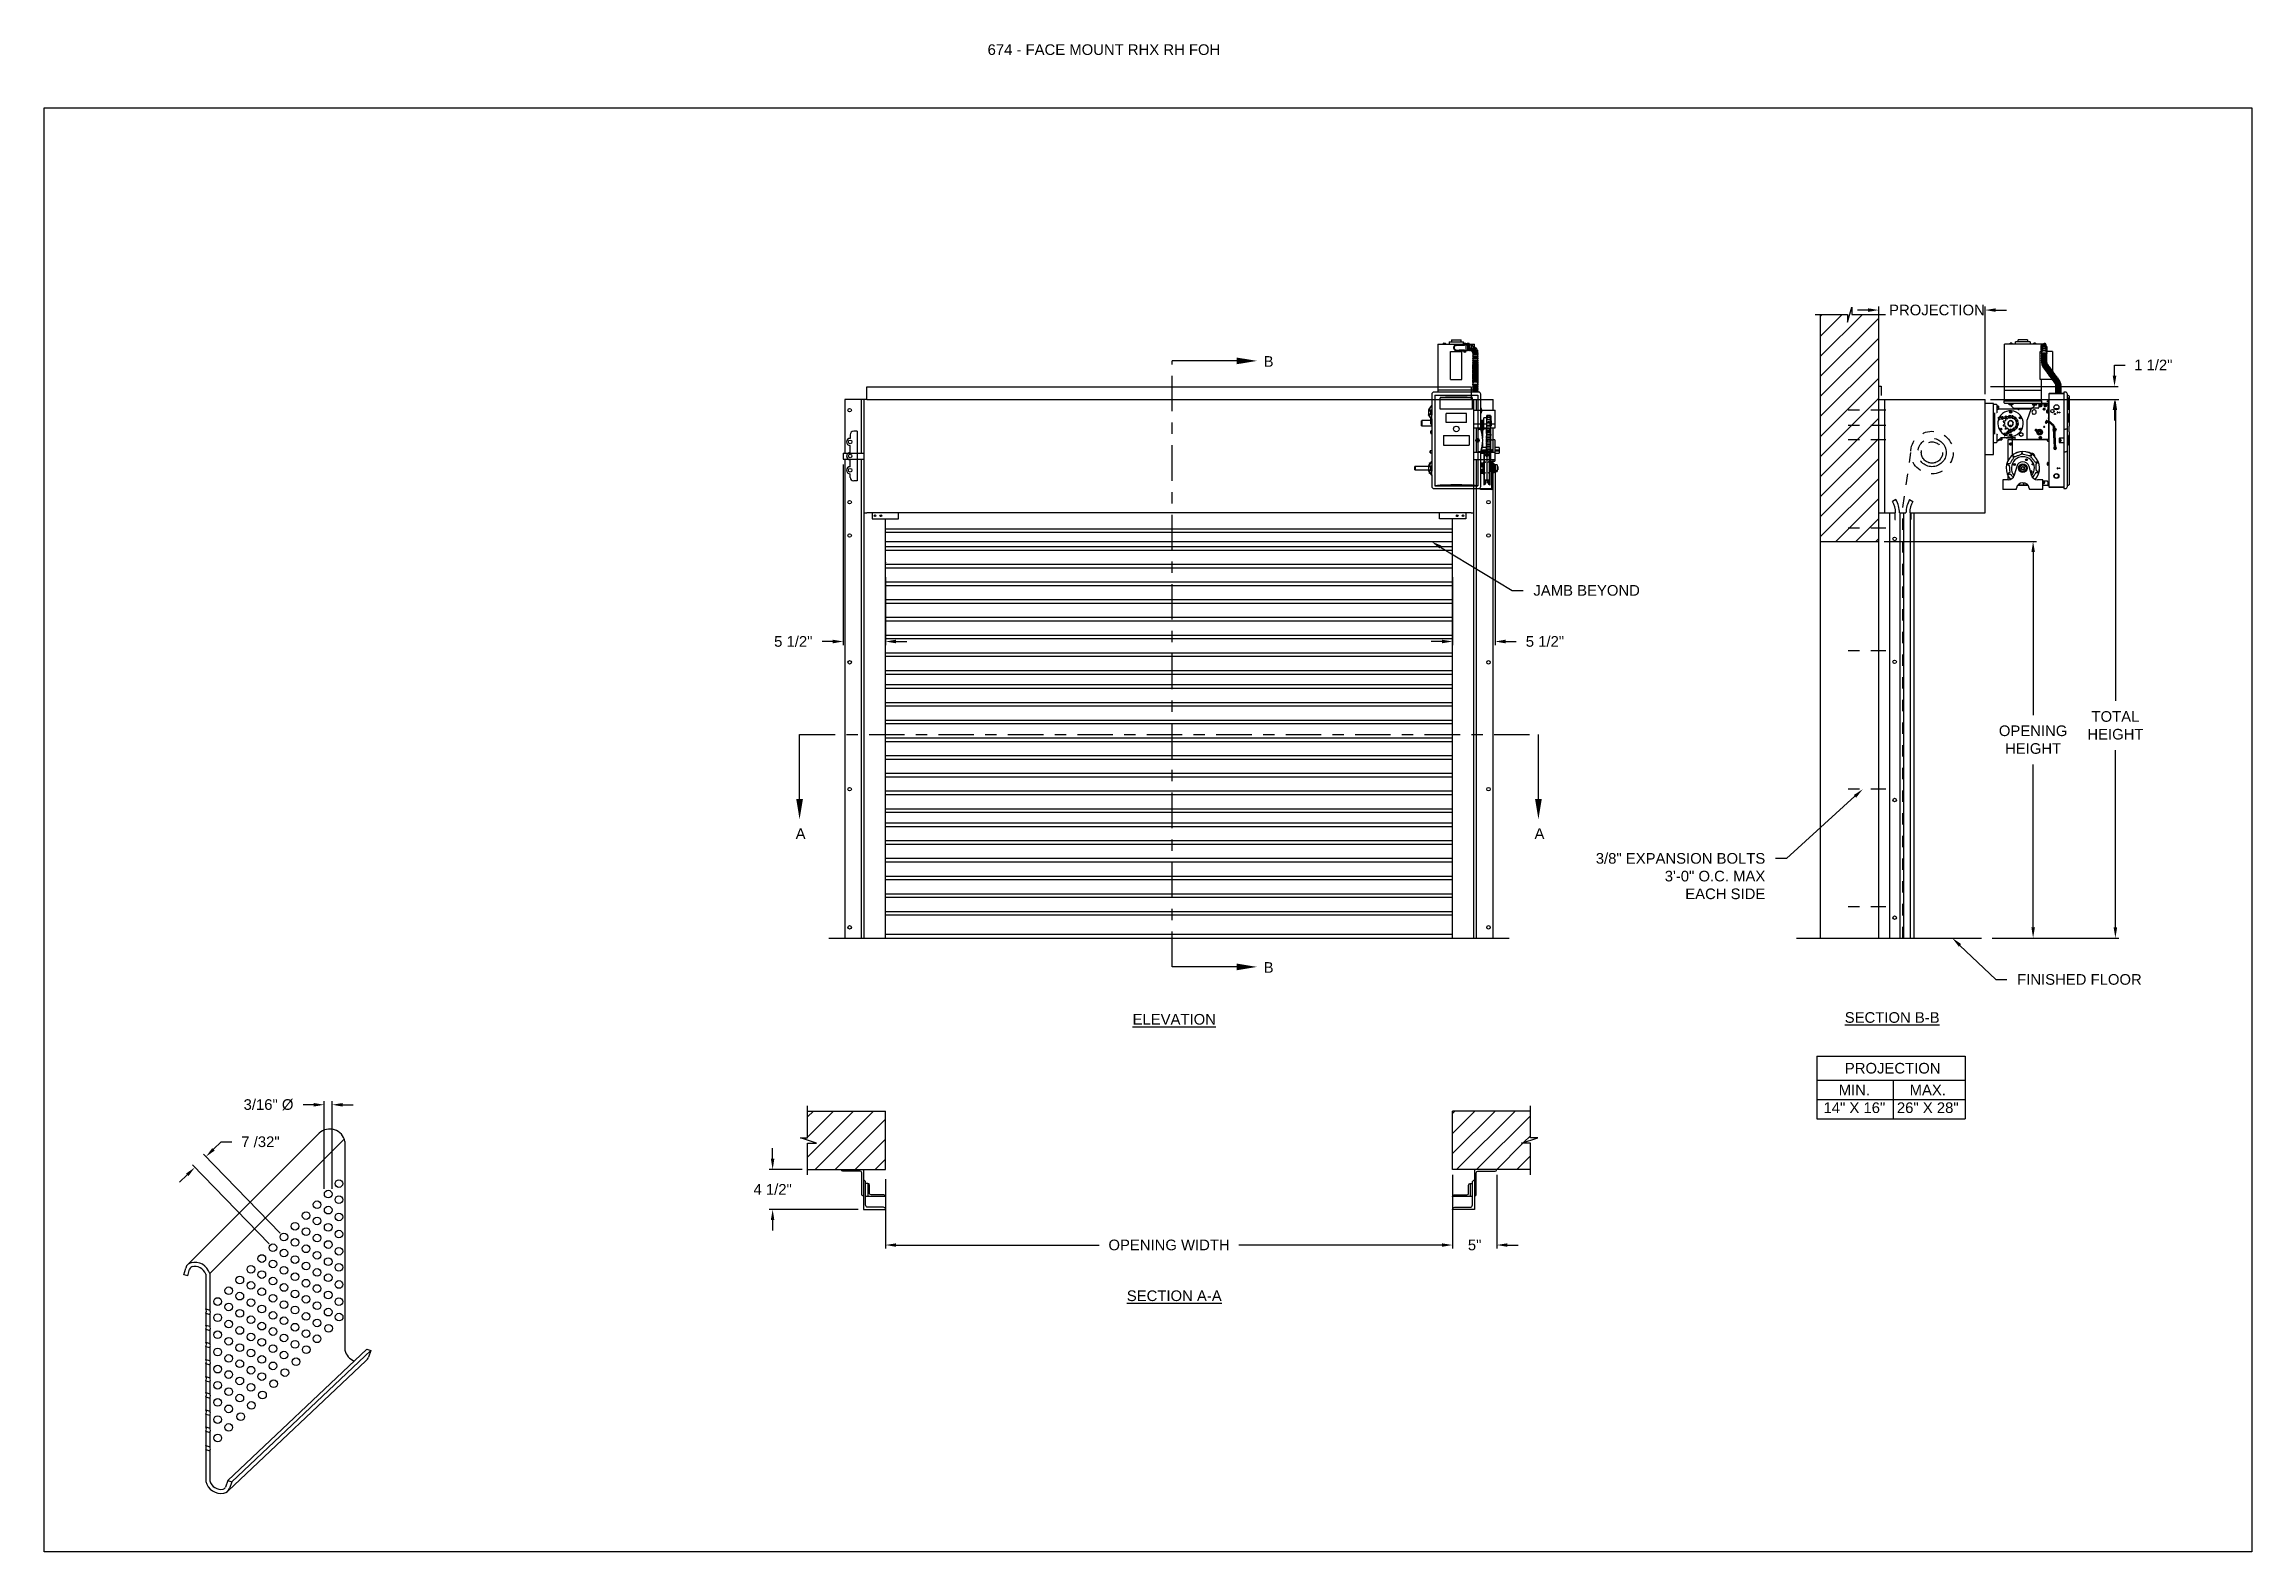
# Model space of a CAD drawing. Header units: inches. Extents: x 169.6 to 213.8, y 195 to 266.5.
# Drawn here: x 194.28 to 213.75, y 195.05 to 208.34 of the extents above; entities that cross this region are included whole.
import ezdxf
from ezdxf import colors
from ezdxf.entities.mleader import LeaderData, LeaderLine
from ezdxf.math import Vec2, Vec3

# ---------------------------------------------------------------- set-up
doc = ezdxf.new("R2010")
doc.units = ezdxf.units.IN
doc.header["$LTSCALE"] = 0.25
doc.header["$MEASUREMENT"] = 0
for name, pattern in [('CENTER', [2, 1.25, -0.25, 0.25, -0.25]), ('CENTER2', [1.125, 0.75, -0.125, 0.125, -0.125]), ('HIDDEN', [0.375, 0.25, -0.125])]:
    doc.linetypes.add(name, pattern=pattern)
for name, color, linetype in [('ANNOTATIONS', 1, 'Continuous'), ('DETAILS', 4, 'Continuous'), ('RHX RH F.O.H.', 7, 'Continuous'), ('SECTION CUTS', 6, 'CENTER')]:
    doc.layers.add(name, color=color, linetype=linetype)
doc.styles.add('ARIAL', font='arial.ttf', dxfattribs={"height": 0.09375})
doc.styles.get("Standard").update_dxf_attribs({"font": 'romans.shx'})
doc.dimstyles.new('STANDARD$0', dxfattribs={"dimtxt": 0.09375, "dimasz": 0.09375, "dimexe": 0.03125, "dimexo": 0.046875, "dimgap": 0.09, "dimtad": 0, "dimtih": 1, "dimtoh": 1, "dimdec": 4, "dimzin": 0, "dimdsep": 46, "dimtxsty": 'ARIAL', "dimcen": 0.09, "dimadec": 0, "dimazin": 0, "dimtfac": 1, "dimtdec": 4, "dimtofl": 0, "dimtmove": 0, "dimatfit": 1, "dimfxl": 1, "dimtolj": 1, "dimtzin": 0, "dimarcsym": 0})
pattern_1 = [(45, (8.0003, -58.12684), (-0.08838835, 0.08838835), [])]

msp = doc.modelspace()

# ---------------------------------------------------------------- texts
at = {"layer": 'ANNOTATIONS', "insert": (202.60373, 208.34134), "char_height": 0.09375, "width": 4.6220629, "attachment_point": 1, "line_spacing_factor": 0.86134, "style": 'ARIAL'}
msp.add_mtext('674 - FACE MOUNT RHX RH FOH', dxfattribs=at)
at = {"layer": 'ANNOTATIONS', "char_height": 0.09375, "attachment_point": 2, "style": 'ARIAL'}
for s, insert, width in [('{\\LELEVATION}', (204.24975, 199.79033), 3.0834986), ('{\\LSECTION B-B}', (210.58116, 199.80629), 1.3823677), ('{\\LSECTION A-A}', (204.24975, 197.3525), 1.3823677)]:
    msp.add_mtext(s, dxfattribs=dict(at, insert=insert, width=width))
for s, width, insert in [('PROJECTION ', 1.7594917, (210.58589, 199.359)), ('MIN.\\P14" X 16" ', 0.6711642, (210.24776, 199.16701)), ('MAX.\\P26" X 28"', 0.6567117, (210.89519, 199.16701))]:
    msp.add_mtext_dynamic_manual_height_columns(s, width=width, gutter_width=1.36268, heights=[0], dxfattribs=dict(at, insert=insert))
at = {"layer": 'SECTION CUTS', "style": 'ARIAL'}
for s, p in [('B', (205.03826, 205.49792)), ('A', (200.91094, 201.33381)), ('A', (207.42689, 201.33381)), ('B', (205.03826, 200.15371))]:
    msp.add_text(s, height=0.09375, dxfattribs=at).set_placement(p)

# ---------------------------------------------------------------- blocks, each defined once
blk = doc.blocks.new('*D61')
at = {"layer": 'ANNOTATIONS', "color": 0, "lineweight": -2, "transparency": 16777216}
for p, q in [((201.331, 204.637), (201.331, 203.044)), ((201.704, 203.642), (201.704, 203.044)), ((201.237, 203.075), (201.144, 203.075)), ((201.797, 203.075), (201.891, 203.075))]:
    blk.add_line(p, q, dxfattribs=at)
at = {"layer": 'ANNOTATIONS', "color": 0, "transparency": 16777216}
for points in [[(201.237, 203.091), (201.237, 203.059), (201.331, 203.075)], [(201.797, 203.091), (201.797, 203.059), (201.704, 203.075)]]:
    blk.add_solid(points, dxfattribs=at)
at = {"layer": 'defpoints', "color": 0, "transparency": 16777216}
for p in [(201.331, 204.684), (201.704, 203.688), (201.331, 203.075)]:
    blk.add_point(p, dxfattribs=at)
at = {"layer": 'ANNOTATIONS', "color": 0, "transparency": 16777216, "insert": (200.89, 203.075), "char_height": 0.0938, "attachment_point": 5, "style": 'ARIAL'}
blk.add_mtext('\\A1;5 1/2"', dxfattribs=at)
blk = doc.blocks.new('*D62')
at = {"layer": 'ANNOTATIONS', "color": 0, "lineweight": -2, "transparency": 16777216}
for p, q in [((207.079, 204.632), (207.079, 203.044)), ((206.704, 203.641), (206.704, 203.044)), ((206.61, 203.075), (206.516, 203.075)), ((207.172, 203.075), (207.266, 203.075))]:
    blk.add_line(p, q, dxfattribs=at)
at = {"layer": 'ANNOTATIONS', "color": 0, "transparency": 16777216}
for points in [[(206.61, 203.091), (206.61, 203.059), (206.704, 203.075)], [(207.172, 203.091), (207.172, 203.059), (207.079, 203.075)]]:
    blk.add_solid(points, dxfattribs=at)
at = {"layer": 'defpoints', "color": 0, "transparency": 16777216}
for p in [(207.079, 204.679), (206.704, 203.688), (206.704, 203.075)]:
    blk.add_point(p, dxfattribs=at)
at = {"layer": 'ANNOTATIONS', "color": 0, "transparency": 16777216, "insert": (207.519, 203.075), "char_height": 0.0938, "attachment_point": 5, "style": 'ARIAL'}
blk.add_mtext('\\A1;5 1/2"', dxfattribs=at)
blk = doc.blocks.new('*D57')
at = {"layer": 'ANNOTATIONS', "color": 0, "lineweight": -2, "transparency": 16777216}
for p, q in [((200.708, 198.513), (200.708, 198.606)), ((200.969, 198.419), (200.677, 198.419)), ((201.461, 198.067), (200.677, 198.067)), ((200.708, 197.973), (200.708, 197.88))]:
    blk.add_line(p, q, dxfattribs=at)
at = {"layer": 'ANNOTATIONS', "color": 0, "transparency": 16777216}
for points in [[(200.692, 198.513), (200.723, 198.513), (200.708, 198.419)], [(200.692, 197.973), (200.723, 197.973), (200.708, 198.067)]]:
    blk.add_solid(points, dxfattribs=at)
at = {"layer": 'defpoints', "color": 0, "transparency": 16777216}
for p in [(201.016, 198.419), (200.708, 198.067), (201.508, 198.067)]:
    blk.add_point(p, dxfattribs=at)
at = {"layer": 'ANNOTATIONS', "color": 0, "transparency": 16777216, "insert": (200.708, 198.243), "char_height": 0.0938, "attachment_point": 5, "style": 'ARIAL'}
blk.add_mtext('\\A1;4 1/2"', dxfattribs=at)
blk = doc.blocks.new('*D58')
at = {"layer": 'ANNOTATIONS', "color": 0, "lineweight": -2, "transparency": 16777216}
for p, q in [((206.704, 198.372), (206.704, 197.721)), ((207.094, 198.372), (207.094, 197.721)), ((206.61, 197.753), (206.516, 197.753)), ((207.188, 197.753), (207.282, 197.753))]:
    blk.add_line(p, q, dxfattribs=at)
at = {"layer": 'ANNOTATIONS', "color": 0, "transparency": 16777216}
for points in [[(206.61, 197.768), (206.61, 197.737), (206.704, 197.753)], [(207.188, 197.768), (207.188, 197.737), (207.094, 197.753)]]:
    blk.add_solid(points, dxfattribs=at)
at = {"layer": 'defpoints', "color": 0, "transparency": 16777216}
for p in [(206.704, 198.419), (207.094, 198.419), (207.094, 197.753)]:
    blk.add_point(p, dxfattribs=at)
at = {"layer": 'ANNOTATIONS', "color": 0, "transparency": 16777216, "insert": (206.899, 197.753), "char_height": 0.0938, "attachment_point": 5, "style": 'ARIAL'}
blk.add_mtext('\\A1;5"', dxfattribs=at)
blk = doc.blocks.new('*D59')
at = {"layer": 'ANNOTATIONS', "color": 0, "lineweight": -2, "transparency": 16777216}
for p, q in [((210.369, 205.998), (210.276, 205.998)), ((210.463, 205.372), (210.463, 206.029)), ((211.401, 205.257), (211.401, 206.029)), ((211.494, 205.998), (211.588, 205.998))]:
    blk.add_line(p, q, dxfattribs=at)
at = {"layer": 'ANNOTATIONS', "color": 0, "transparency": 16777216}
for points in [[(210.369, 206.013), (210.369, 205.982), (210.463, 205.998)], [(211.494, 206.013), (211.494, 205.982), (211.401, 205.998)]]:
    blk.add_solid(points, dxfattribs=at)
at = {"layer": 'defpoints', "color": 0, "transparency": 16777216}
for p in [(211.401, 205.998), (210.463, 205.325), (211.401, 205.21)]:
    blk.add_point(p, dxfattribs=at)
at = {"layer": 'ANNOTATIONS', "color": 0, "transparency": 16777216, "insert": (210.976, 205.998), "char_height": 0.09375, "attachment_point": 5, "style": 'ARIAL'}
blk.add_mtext('\\A1;PROJECTION', dxfattribs=at)
blk = doc.blocks.new('*D60')
at = {"layer": 'ANNOTATIONS', "color": 0, "lineweight": -2, "transparency": 16777216}
for p, q in [((212.542, 205.419), (212.542, 205.513)), ((212.542, 205.513), (212.636, 205.513)), ((211.448, 205.325), (212.573, 205.325)), ((211.448, 205.21), (212.573, 205.21)), ((212.542, 205.116), (212.542, 205.023))]:
    blk.add_line(p, q, dxfattribs=at)
at = {"layer": 'ANNOTATIONS', "color": 0, "transparency": 16777216}
for points in [[(212.526, 205.419), (212.558, 205.419), (212.542, 205.325)], [(212.526, 205.116), (212.558, 205.116), (212.542, 205.21)]]:
    blk.add_solid(points, dxfattribs=at)
at = {"layer": 'defpoints', "color": 0, "transparency": 16777216}
for p in [(211.401, 205.325), (212.542, 205.325), (211.401, 205.21)]:
    blk.add_point(p, dxfattribs=at)
at = {"layer": 'ANNOTATIONS', "color": 0, "transparency": 16777216, "insert": (212.884, 205.513), "char_height": 0.0938, "attachment_point": 5, "style": 'ARIAL'}
blk.add_mtext('\\A1;1 1/2"', dxfattribs=at)
blk = doc.blocks.new('*D63')
at = {"layer": 'ANNOTATIONS', "color": 0, "lineweight": -2, "transparency": 16777216}
for p, q in [((210.51, 203.957), (211.855, 203.957)), ((211.824, 203.863), (211.824, 202.426)), ((211.824, 200.554), (211.824, 201.991)), ((211.463, 200.46), (211.855, 200.46))]:
    blk.add_line(p, q, dxfattribs=at)
at = {"layer": 'ANNOTATIONS', "color": 0, "transparency": 16777216}
for points in [[(211.809, 203.863), (211.84, 203.863), (211.824, 203.957)], [(211.809, 200.554), (211.84, 200.554), (211.824, 200.46)]]:
    blk.add_solid(points, dxfattribs=at)
at = {"layer": 'defpoints', "color": 0, "transparency": 16777216}
for p in [(210.463, 203.957), (211.824, 203.957), (211.416, 200.46)]:
    blk.add_point(p, dxfattribs=at)
at = {"layer": 'ANNOTATIONS', "color": 0, "transparency": 16777216, "insert": (211.824, 202.209), "char_height": 0.09375, "attachment_point": 5, "style": 'ARIAL'}
blk.add_mtext('\\A1;OPENING \\PHEIGHT', dxfattribs=at)
blk = doc.blocks.new('*D64')
at = {"layer": 'ANNOTATIONS', "color": 0, "lineweight": -2, "transparency": 16777216}
for p, q in [((211.448, 205.21), (212.581, 205.21)), ((212.55, 205.116), (212.55, 202.553)), ((212.55, 200.554), (212.55, 202.118)), ((211.463, 200.46), (212.581, 200.46))]:
    blk.add_line(p, q, dxfattribs=at)
at = {"layer": 'ANNOTATIONS', "color": 0, "transparency": 16777216}
for points in [[(212.534, 205.116), (212.565, 205.116), (212.55, 205.21)], [(212.534, 200.554), (212.565, 200.554), (212.55, 200.46)]]:
    blk.add_solid(points, dxfattribs=at)
at = {"layer": 'defpoints', "color": 0, "transparency": 16777216}
for p in [(211.401, 205.21), (211.416, 200.46), (212.55, 200.46)]:
    blk.add_point(p, dxfattribs=at)
at = {"layer": 'ANNOTATIONS', "color": 0, "transparency": 16777216, "insert": (212.55, 202.335), "char_height": 0.0938, "attachment_point": 5, "style": 'ARIAL'}
blk.add_mtext('\\A1;TOTAL\\PHEIGHT', dxfattribs=at)
blk = doc.blocks.new('*D65')
at = {"layer": 'ANNOTATIONS', "color": 0, "lineweight": -2, "transparency": 16777216}
for p, q in [((201.704, 198.333), (201.704, 197.721)), ((201.797, 197.753), (203.587, 197.753)), ((206.61, 197.753), (204.82, 197.753)), ((206.704, 197.8), (206.704, 197.784))]:
    blk.add_line(p, q, dxfattribs=at)
at = {"layer": 'ANNOTATIONS', "color": 0, "transparency": 16777216}
for points in [[(201.797, 197.768), (201.797, 197.737), (201.704, 197.753)], [(206.61, 197.768), (206.61, 197.737), (206.704, 197.753)]]:
    blk.add_solid(points, dxfattribs=at)
at = {"layer": 'defpoints', "color": 0, "transparency": 16777216}
for p in [(201.704, 198.38), (206.704, 197.753), (206.704, 197.753)]:
    blk.add_point(p, dxfattribs=at)
at = {"layer": 'ANNOTATIONS', "color": 0, "transparency": 16777216, "insert": (204.204, 197.753), "char_height": 0.09375, "attachment_point": 5, "style": 'ARIAL'}
blk.add_mtext('\\A1;OPENING WIDTH', dxfattribs=at)
blk = doc.blocks.new('*D84')
at = {"layer": 'ANNOTATIONS', "color": 0, "lineweight": -2, "transparency": 16777216}
for p, q in [((196.661, 198.99), (196.567, 198.99)), ((196.754, 198.249), (196.754, 199.021)), ((196.822, 198.249), (196.822, 199.021)), ((196.916, 198.99), (197.009, 198.99))]:
    blk.add_line(p, q, dxfattribs=at)
at = {"layer": 'ANNOTATIONS', "color": 0, "transparency": 16777216}
for points in [[(196.661, 199.005), (196.661, 198.974), (196.754, 198.99)], [(196.916, 199.005), (196.916, 198.974), (196.822, 198.99)]]:
    blk.add_solid(points, dxfattribs=at)
at = {"layer": 'defpoints', "color": 0, "transparency": 16777216}
for p in [(196.822, 198.99), (196.754, 198.202), (196.822, 198.202)]:
    blk.add_point(p, dxfattribs=at)
at = {"layer": 'ANNOTATIONS', "color": 0, "transparency": 16777216, "insert": (196.262, 198.99), "char_height": 0.09375, "attachment_point": 5, "style": 'ARIAL'}
blk.add_mtext('\\A1;3/16" %%C', dxfattribs=at)
blk = doc.blocks.new('*D85')
at = {"layer": 'ANNOTATIONS', "color": 0, "lineweight": -2, "transparency": 16777216}
for p, q in [((195.777, 198.597), (195.844, 198.663)), ((195.844, 198.663), (195.938, 198.663)), ((196.268, 197.762), (195.591, 198.46)), ((196.365, 197.857), (195.688, 198.554)), ((195.545, 198.372), (195.478, 198.307))]:
    blk.add_line(p, q, dxfattribs=at)
at = {"layer": 'ANNOTATIONS', "color": 0, "transparency": 16777216}
for points in [[(195.766, 198.608), (195.788, 198.586), (195.71, 198.532)], [(195.534, 198.383), (195.556, 198.361), (195.612, 198.437)]]:
    blk.add_solid(points, dxfattribs=at)
at = {"layer": 'defpoints', "color": 0, "transparency": 16777216}
for p in [(195.71, 198.532), (196.398, 197.823), (196.3, 197.729)]:
    blk.add_point(p, dxfattribs=at)
at = {"layer": 'ANNOTATIONS', "color": 0, "transparency": 16777216, "insert": (196.191, 198.663), "char_height": 0.0938, "attachment_point": 5, "style": 'ARIAL'}
blk.add_mtext('\\A1;7 /32"', dxfattribs=at)

# ---------------------------------------------------------------- dimensions: what is measured, and where the dimension line sits
at = {"layer": 'ANNOTATIONS'}
for base, p1, p2, text, picture, middle in [((211.40067, 205.99756), (210.46317, 205.32529), (211.40067, 205.21024), 'PROJECTION', '*D59', (210.97598, 205.99756)), ((196.82195, 198.98967), (196.75431, 198.20235), (196.82195, 198.20235), '3/16" %%C', '*D84', (196.26216, 198.98967)), ((207.09449, 197.75267), (206.70373, 198.41877), (207.09449, 198.41877), '5"', '*D58', (206.89911, 197.75267))]:
    dim = msp.add_linear_dim(base=base, p1=p1, p2=p2, text=text, dimstyle='STANDARD$0', dxfattribs=at)
    dim.commit()
    dim.dimension.update_dxf_attribs({"geometry": picture, "text_midpoint": middle, "dimtype": 160})
for base, p1, p2, text, picture, middle in [((212.54193, 205.32529), (211.40067, 205.21024), (211.40067, 205.32529), '1 1/2"', '*D60', (212.88437, 205.51279)), ((211.82424, 203.95688), (211.4163, 200.46024), (210.46317, 203.95688), 'OPENING \\PHEIGHT', '*D63', (211.82424, 202.20856))]:
    dim = msp.add_linear_dim(base=base, p1=p1, p2=p2, angle=90, text=text, dimstyle='STANDARD$0', dxfattribs=at)
    dim.commit()
    dim.dimension.update_dxf_attribs({"geometry": picture, "text_midpoint": middle})
for base, p1, p2, angle, text, picture, middle in [((212.54974, 200.46024), (211.40067, 205.21024), (211.4163, 200.46024), 90, 'TOTAL\\PHEIGHT', '*D64', (212.54974, 202.33524)), ((201.33102, 203.07504), (201.70373, 203.68842), (201.33102, 204.68429), 180, '5 1/2"', '*D61', (200.89042, 203.07504)), ((206.70373, 203.07504), (207.07873, 204.67899), (206.70373, 203.68837), 180, '5 1/2"', '*D62', (207.51933, 203.07504)), ((200.70778, 198.06709), (201.01623, 198.41877), (201.50835, 198.06709), 90, '4 1/2"', '*D57', (200.70778, 198.24293))]:
    dim = msp.add_linear_dim(base=base, p1=p1, p2=p2, angle=angle, text=text, dimstyle='STANDARD$0', dxfattribs=at)
    dim.commit()
    dim.dimension.update_dxf_attribs({"geometry": picture, "text_midpoint": middle, "dimtype": 160})
dim = msp.add_aligned_dim(p1=(196.30046, 197.72865), p2=(196.39801, 197.82339), distance=0.98769, text='7 /32"', dimstyle='STANDARD$0', dxfattribs=at)
dim.commit()
dim.dimension.update_dxf_attribs({"geometry": '*D85', "text_midpoint": (196.1909, 198.66257)})
dim = msp.add_linear_dim(base=(206.70373, 197.75267), p1=(201.70373, 198.37971), p2=(206.70373, 197.75267), text='OPENING WIDTH', dimstyle='STANDARD$0', dxfattribs=at)
dim.commit()
dim.dimension.update_dxf_attribs({"geometry": '*D65', "text_midpoint": (204.20373, 197.75267)})

# ---------------------------------------------------------------- hatches: boundary and pattern name
at = {"layer": 'RHX RH F.O.H.', "linetype": 'Continuous'}
h = msp.add_hatch(dxfattribs=at)
h.set_pattern_fill('ANSI31', color=256, style=0)
h.set_pattern_definition([(45, (8.63474, -58.12684), (-0.088388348, 0.088388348), [])])
h.paths.add_polyline_path([(210.46317, 205.22401), (210.46317, 205.9586), (210.22668, 205.9586), (210.22668, 206.02326), (210.18826, 205.8899), (210.18826, 205.9586), (209.94755, 205.9586), (209.94755, 205.4083)])
h.paths.add_polyline_path([(209.94755, 205.4083), (209.94755, 203.95688), (210.46317, 203.95688), (210.46317, 205.21024), (210.46317, 205.22401)])
at = {"layer": 'RHX RH F.O.H.'}
h = msp.add_hatch(dxfattribs=at)
h.set_pattern_fill('ANSI31', color=256, style=0)
h.set_pattern_definition(pattern_1)
h.paths.add_polyline_path([(201.70373, 198.9344), (201.01623, 198.9344), (201.01623, 198.6972), (200.95212, 198.6972), (201.09419, 198.65029), (201.01623, 198.65029), (201.01623, 198.41877), (201.70373, 198.41877), (201.70373, 198.58127)])
h = msp.add_hatch(dxfattribs=at)
h.set_pattern_fill('ANSI31', color=256, style=0)
h.set_pattern_definition(pattern_1)
h.paths.add_polyline_path([(207.45533, 198.6972), (207.39123, 198.6972), (207.39123, 198.9344), (206.70373, 198.9344), (206.70373, 198.41877), (206.7219, 198.41877), (207.39123, 198.41877), (207.39123, 198.65029), (207.31326, 198.65029)])

# ---------------------------------------------------------------- linework, layer by layer
at = {"layer": 'ANNOTATIONS'}
for p, q in [((209.91719, 199.41843), (209.91719, 198.86706)), ((209.91719, 199.41843), (211.22496, 199.41843)), ((211.22496, 199.41843), (211.22496, 198.86706)), ((209.91719, 199.20696), (211.22496, 199.20696)), ((210.59005, 199.20696), (210.59005, 198.86706)), ((209.91719, 199.03701), (211.22496, 199.03701)), ((209.91719, 198.86706), (211.22496, 198.86706))]:
    msp.add_line(p, q, dxfattribs=at)
at = {"layer": 'defpoints'}
msp.add_lwpolyline([(213.75315, 195.04721), (194.28327, 195.04721), (194.28327, 207.78232), (213.75315, 207.78232)], close=True, dxfattribs=at)
at = {"layer": 'DETAILS'}
for p, q in [((195.55357, 197.58344), (196.70966, 198.73969)), ((195.74462, 197.50099), (196.93026, 198.68679)), ((195.55089, 197.48066), (195.51608, 197.48983)), ((195.74462, 197.50099), (195.74462, 197.32047)), ((195.74462, 197.50099), (195.74462, 197.17848)), ((195.74462, 197.14136), (195.74462, 197.03649)), ((195.74462, 196.99937), (195.74462, 196.88503)), ((195.74462, 196.84791), (195.74462, 196.73358)), ((195.74462, 196.69646), (195.74462, 196.58212)), ((195.903, 195.67675), (197.12971, 196.83486)), ((195.9059, 195.58652), (197.11978, 196.73252)), ((195.93707, 195.66515), (197.16379, 196.82326)), ((197.12971, 196.83486), (197.16379, 196.82326)), ((195.74462, 196.545), (195.74462, 196.44013)), ((195.74462, 196.40301), (195.74462, 196.28867)), ((195.74462, 196.25155), (195.74462, 196.21392)), ((195.903, 195.67675), (195.93707, 195.66515))]:
    msp.add_line(p, q, dxfattribs=at)
at = {"layer": 'DETAILS', "linetype": 'Continuous'}
for p, q in [((196.93586, 198.6658), (196.93586, 198.47667)), ((196.93586, 198.47667), (196.93586, 198.10535)), ((196.93586, 198.22143), (196.93586, 196.82473)), ((195.51608, 197.48983), (195.53167, 197.54902)), ((195.55089, 197.48066), (195.56648, 197.53984)), ((195.70862, 197.4953), (195.70862, 197.45268)), ((195.70862, 197.4953), (195.70862, 197.18944)), ((195.70862, 197.45268), (195.70862, 197.33143)), ((195.70862, 197.18944), (195.74462, 197.17848)), ((195.70862, 197.15232), (195.74462, 197.14136)), ((195.70862, 197.15232), (195.70862, 197.04745)), ((195.70862, 197.04745), (195.74462, 197.03649)), ((195.70862, 197.01033), (195.74462, 196.99937)), ((195.70862, 197.01033), (195.70862, 196.89599)), ((195.70862, 196.89599), (195.74462, 196.88503)), ((195.70862, 196.85887), (195.74462, 196.84791)), ((195.70862, 196.85887), (195.70862, 196.74454)), ((195.70862, 196.74454), (195.74462, 196.73358)), ((195.70862, 196.70742), (195.74462, 196.69646)), ((195.70862, 196.70742), (195.70862, 196.59308)), ((197.16379, 196.82326), (197.14405, 196.76532)), ((195.70862, 196.59308), (195.74462, 196.58212)), ((195.70862, 196.55596), (195.74462, 196.545)), ((195.70862, 196.55596), (195.70862, 196.45109)), ((195.70862, 196.45109), (195.74462, 196.44013)), ((195.70862, 196.41397), (195.74462, 196.40301)), ((195.70862, 196.41397), (195.70862, 196.29963)), ((195.70862, 196.29963), (195.74462, 196.28867)), ((195.70862, 196.26251), (195.74462, 196.25155)), ((195.70862, 196.26251), (195.70862, 196.14817)), ((195.70862, 196.14817), (195.74462, 196.13721)), ((195.70862, 196.11105), (195.74462, 196.10009)), ((195.70862, 196.11105), (195.70862, 195.98355)), ((195.74462, 196.25155), (195.74462, 196.13721)), ((195.74462, 196.10009), (195.74462, 195.97259)), ((195.70862, 195.98897), (195.70862, 195.98355)), ((195.70862, 195.98355), (195.74462, 195.97259)), ((195.70862, 195.94838), (195.74462, 195.93742)), ((195.70862, 195.94838), (195.70862, 195.66879)), ((195.74462, 195.97801), (195.74462, 195.97259)), ((195.74462, 195.93742), (195.74462, 195.67328)), ((195.903, 195.67675), (195.88326, 195.61881)), ((195.93707, 195.66515), (195.91734, 195.60721))]:
    msp.add_line(p, q, dxfattribs=at)
at = {"layer": 'DETAILS'}
for centre in [(196.78813, 198.20235), (196.88309, 198.2946), (196.59307, 198.01287), (196.69058, 198.10762), (196.78813, 198.06036), (196.88309, 198.15261), (196.88309, 198.00115), (196.39801, 197.82339), (196.49552, 197.91813), (196.59307, 197.87088), (196.69058, 197.96563), (196.69058, 197.81417), (196.78813, 197.9089), (196.88309, 197.84969), (196.20295, 197.63391), (196.30046, 197.72865), (196.30046, 197.58666), (196.39801, 197.6814), (196.49552, 197.77614), (196.49552, 197.62469), (196.59307, 197.71942), (196.69058, 197.66271), (196.78813, 197.75744), (196.78813, 197.60599), (196.88309, 197.69823), (196.00891, 197.44415), (196.10642, 197.5389), (196.10642, 197.39691), (196.20295, 197.49191), (196.30046, 197.4352), (196.39801, 197.52994), (196.49552, 197.47323), (196.59307, 197.56796), (196.59307, 197.41651), (196.69058, 197.51125), (196.78813, 197.464), (196.88309, 197.55624), (196.88309, 197.40479), (195.81385, 197.25467), (195.91136, 197.34942), (195.91136, 197.20743), (196.00891, 197.30216), (196.10642, 197.24545), (196.20295, 197.34046), (196.30046, 197.28375), (196.39801, 197.37848), (196.39801, 197.22702), (196.49552, 197.32177), (196.59307, 197.27451), (196.69058, 197.36926), (196.69058, 197.2178), (196.78813, 197.31254), (196.88309, 197.25333), (195.81385, 197.11268), (195.91136, 197.05597), (196.00891, 197.1507), (196.10642, 197.09399), (196.20295, 197.189), (196.20295, 197.03754), (196.30046, 197.13229), (196.39801, 197.08503), (196.49552, 197.17978), (196.49552, 197.02832), (196.59307, 197.12306), (196.69058, 197.06635), (196.78813, 197.16108), (196.79144, 197.0184), (196.88483, 197.11771), (195.81385, 196.96122), (195.81385, 196.80976), (195.91136, 196.90451), (196.00891, 196.99925), (196.00891, 196.84779), (196.10642, 196.94253), (196.20295, 196.89555), (196.30046, 196.9903), (196.30046, 196.83884), (196.39801, 196.93357), (196.49552, 196.87686), (196.59307, 196.9716), (196.59457, 196.8301), (196.6902, 196.92566), (195.81385, 196.65831), (195.91136, 196.75305), (196.00891, 196.7058), (196.10642, 196.80054), (196.10642, 196.64909), (196.20295, 196.74409), (196.30046, 196.68738), (196.39801, 196.78212), (196.40613, 196.62774), (196.50457, 196.7233), (195.81385, 196.51631), (195.91136, 196.61106), (195.91136, 196.4596), (196.00891, 196.55434), (196.10642, 196.49763), (196.20295, 196.59263), (196.20863, 196.43063), (196.3077, 196.52937), (195.81385, 196.36486), (195.91136, 196.30815), (196.00891, 196.40288), (196.01716, 196.23944), (196.11082, 196.33826), (195.81385, 196.2134), (195.81401, 196.05095), (195.91113, 196.14433)]:
    msp.add_circle(centre, 0.03382, dxfattribs=at)
at = {"layer": 'DETAILS', "linetype": 'Continuous'}
for centre, radius, start, end in [((196.80232, 198.64017), 0.13598, 10.863278, 133.0071), ((195.59658, 197.53191), 0.06712, 94.455994, 165.238447), ((195.59658, 197.53191), 0.03112, 94.455994, 165.238447), ((195.61109, 197.46092), 0.13942, 16.704085, 105.097725), ((195.61109, 197.46092), 0.10342, 19.418795, 105.097725), ((197.07105, 196.8588), 0.13942, 194.145321, 247.788284), ((197.08052, 196.78695), 0.06712, 305.80078, 341.192006), ((195.84434, 195.70069), 0.10342, 195.372354, 279.63584), ((195.84434, 195.70069), 0.13942, 193.229519, 280.202105), ((195.85381, 195.62885), 0.03112, 284.601501, 341.192006), ((195.85381, 195.62885), 0.06712, 283.113693, 341.192006)]:
    msp.add_arc(centre, radius, start, end, dxfattribs=at)
at = {"layer": 'DETAILS'}
for centre, start, end in [((195.68035, 197.17088), 326.718605, 33.281395), ((195.68035, 197.02889), 326.718605, 33.281395), ((195.71635, 197.15992), 326.718605, 33.281395), ((195.71635, 197.01793), 326.718605, 33.281395), ((195.68035, 196.87743), 326.718605, 33.281395), ((195.71635, 196.86647), 326.718605, 33.281395), ((195.68035, 196.72598), 326.718605, 33.281395), ((195.71635, 196.71502), 326.718605, 33.281395), ((195.68035, 196.57452), 326.718605, 33.281395), ((195.68035, 196.43253), 326.718605, 33.281395), ((195.71635, 196.56356), 326.718605, 33.281395), ((195.68035, 196.28107), 326.718605, 33.281395), ((195.71635, 196.42157), 326.718605, 33.281395), ((195.71635, 196.27011), 326.718605, 33.281395), ((195.68035, 196.12961), 326.718605, 33.281395), ((195.71635, 196.11865), 326.718605, 33.281395), ((195.67973, 195.96596), 328.671459, 31.328541), ((195.71573, 195.955), 328.671459, 31.328541)]:
    msp.add_arc(centre, 0.03382, start, end, dxfattribs=at)
at = {"layer": 'RHX RH F.O.H.', "linetype": 'Continuous'}
for p, q in [((210.18826, 205.8899), (210.22668, 206.02326)), ((210.22668, 206.02326), (210.22668, 205.9586)), ((209.90116, 205.9586), (210.18826, 205.9586)), ((209.94755, 205.9586), (209.94755, 200.46024)), ((210.18826, 205.9586), (210.18826, 205.8899)), ((210.22668, 205.9586), (210.52187, 205.9586)), ((210.46317, 200.46024), (210.46317, 205.9586)), ((206.57548, 205.69724), (206.80072, 205.69724)), ((206.62302, 205.69879), (206.64372, 205.69879)), ((206.62556, 205.70453), (206.62556, 205.70079)), ((206.62556, 205.70079), (206.62556, 205.70453)), ((206.62556, 205.70421), (206.62601, 205.70421)), ((206.62556, 205.70421), (206.62556, 205.69879)), ((206.62556, 205.69879), (206.62556, 205.70421)), ((206.62556, 205.70079), (206.62556, 205.70079)), ((206.62601, 205.69879), (206.62601, 205.70421)), ((206.62602, 205.70479), (206.64072, 205.70479)), ((206.63338, 205.69879), (206.63338, 205.70421)), ((206.64074, 205.70421), (206.64074, 205.69879)), ((206.64074, 205.70421), (206.64119, 205.70421)), ((206.64119, 205.69879), (206.64119, 205.70421)), ((206.67323, 205.71624), (206.80123, 205.71624)), ((206.68723, 205.38412), (206.68723, 205.63162)), ((206.68723, 205.63162), (206.78723, 205.63162)), ((206.69488, 205.73624), (206.77958, 205.73624)), ((206.78398, 205.69331), (206.73723, 205.68924)), ((206.73723, 205.68674), (206.78398, 205.69081)), ((206.78398, 205.64118), (206.73723, 205.64524)), ((206.73723, 205.64274), (206.78398, 205.63868)), ((206.7621, 205.6889), (206.80048, 205.6889)), ((206.80048, 205.64308), (206.7621, 205.64308)), ((206.80048, 205.69474), (206.78398, 205.69331)), ((206.78398, 205.69081), (206.78398, 205.69331)), ((206.78398, 205.69081), (206.80048, 205.69224)), ((206.78398, 205.63868), (206.78398, 205.64118)), ((206.80048, 205.63974), (206.78398, 205.64118)), ((206.78398, 205.63868), (206.80048, 205.63724)), ((206.78723, 205.38412), (206.78723, 205.63162)), ((206.80048, 205.68848), (206.80048, 205.69489)), ((206.80048, 205.68848), (206.80732, 205.68848)), ((206.80736, 205.6435), (206.80048, 205.6435)), ((206.80048, 205.6435), (206.80048, 205.63709)), ((206.80763, 205.63683), (206.8116, 205.63745)), ((206.80765, 205.69435), (206.81167, 205.69441)), ((206.80784, 205.69625), (206.81177, 205.69543)), ((206.80813, 205.635), (206.81187, 205.63646)), ((206.81013, 205.64119), (206.8116, 205.63745)), ((206.81085, 205.69048), (206.81167, 205.69441)), ((206.8116, 205.63745), (206.81098, 205.63781)), ((206.81112, 205.69395), (206.81167, 205.69441)), ((206.81177, 205.69543), (206.81131, 205.69598)), ((206.81151, 205.63584), (206.81187, 205.63646)), ((206.8116, 205.63745), (206.81259, 205.63772)), ((206.8116, 205.63745), (206.81187, 205.63646)), ((206.81177, 205.69543), (206.81167, 205.69441)), ((206.81269, 205.69431), (206.81167, 205.69441)), ((206.81171, 205.69944), (206.81177, 205.69543)), ((206.81177, 205.69543), (206.81279, 205.69533)), ((206.81286, 205.63673), (206.81187, 205.63646)), ((206.81249, 205.6325), (206.81187, 205.63646)), ((206.81197, 205.64169), (206.81259, 205.63772)), ((206.81633, 205.63919), (206.81259, 205.63772)), ((206.81294, 205.63834), (206.81259, 205.63772)), ((206.81286, 205.63673), (206.81259, 205.63772)), ((206.81269, 205.69431), (206.81279, 205.69533)), ((206.81274, 205.69029), (206.81269, 205.69431)), ((206.81269, 205.69431), (206.81314, 205.69376)), ((206.81662, 205.69349), (206.81269, 205.69431)), ((206.81361, 205.69926), (206.81279, 205.69533)), ((206.81334, 205.69578), (206.81279, 205.69533)), ((206.8168, 205.69538), (206.81279, 205.69533)), ((206.81682, 205.63735), (206.81286, 205.63673)), ((206.81286, 205.63673), (206.81348, 205.63638)), ((206.81432, 205.63299), (206.81286, 205.63673)), ((206.82398, 205.6435), (206.8171, 205.6435)), ((206.81713, 205.68848), (206.82398, 205.68848)), ((206.82374, 205.69724), (206.89898, 205.69724)), ((206.82398, 205.69524), (206.82397, 205.69524)), ((206.82397, 205.63674), (206.82398, 205.63674)), ((206.82398, 205.63709), (206.82398, 205.69489)), ((206.82464, 205.64392), (206.82464, 205.68767)), ((206.83073, 205.69879), (206.85143, 205.69879)), ((206.8326, 205.69879), (206.8326, 205.70421)), ((206.83289, 205.69879), (206.83289, 205.70421)), ((206.8336, 205.70479), (206.84858, 205.70479)), ((206.83502, 205.70421), (206.83577, 205.70421)), ((206.83502, 205.70421), (206.83502, 205.69879)), ((206.83568, 205.68767), (206.83568, 205.64392)), ((206.83577, 205.69879), (206.83577, 205.70421)), ((206.83755, 205.70079), (206.83755, 205.70453)), ((206.83755, 205.70079), (206.84044, 205.70079)), ((206.84044, 205.70453), (206.84044, 205.70079)), ((206.84193, 205.64392), (206.84193, 205.68767)), ((206.84222, 205.70421), (206.84321, 205.70421)), ((206.84222, 205.70421), (206.84222, 205.69879)), ((206.84321, 205.69879), (206.84321, 205.70421)), ((206.84928, 205.69879), (206.84928, 205.70421)), ((206.84957, 205.69879), (206.84957, 205.70421)), ((206.8513, 205.68767), (206.8513, 205.64392)), ((206.85755, 205.68692), (206.85755, 205.68767)), ((206.88401, 205.60517), (206.92776, 205.60517)), ((206.91448, 205.65754), (206.91443, 205.6575)), ((211.89542, 205.69724), (211.57192, 205.69724)), ((211.64017, 205.69879), (211.61947, 205.69879)), ((211.62137, 205.70421), (211.62137, 205.69879)), ((211.62224, 205.70421), (211.62184, 205.70421)), ((211.62184, 205.69879), (211.62184, 205.70421)), ((211.62224, 205.70421), (211.62224, 205.69879)), ((211.63723, 205.70479), (211.6224, 205.70479)), ((211.62937, 205.69879), (211.62937, 205.70421)), ((211.63695, 205.69879), (211.63695, 205.70421)), ((211.63744, 205.70421), (211.63695, 205.70421)), ((211.63744, 205.70421), (211.63744, 205.69879)), ((211.63754, 205.70453), (211.63754, 205.70079)), ((211.6377, 205.70079), (211.63754, 205.70079)), ((211.6377, 205.70079), (211.6377, 205.70453)), ((211.63779, 205.69879), (211.63779, 205.70421)), ((211.63809, 205.69879), (211.63809, 205.70421)), ((211.63826, 205.70421), (211.63809, 205.70421)), ((211.63826, 205.70421), (211.63826, 205.69879)), ((211.79767, 205.71624), (211.66967, 205.71624)), ((211.77602, 205.73624), (211.69132, 205.73624)), ((211.84788, 205.69879), (211.82718, 205.69879)), ((211.82903, 205.69879), (211.82903, 205.70421)), ((211.82911, 205.70421), (211.82911, 205.69879)), ((211.8296, 205.70453), (211.8296, 205.70079)), ((211.8304, 205.70079), (211.8296, 205.70079)), ((211.84503, 205.70479), (211.83003, 205.70479)), ((211.8304, 205.70079), (211.8304, 205.70453)), ((211.83157, 205.70421), (211.8309, 205.70421)), ((211.8309, 205.69879), (211.8309, 205.70421)), ((211.83157, 205.70421), (211.83157, 205.69879)), ((211.8398, 205.69879), (211.8398, 205.70421)), ((211.84576, 205.69879), (211.84576, 205.70421)), ((211.84595, 205.70421), (211.84576, 205.70421)), ((211.84595, 205.70421), (211.84595, 205.69879)), ((211.84603, 205.69879), (211.84603, 205.70421)), ((211.8875, 205.38412), (211.8875, 205.63162)), ((211.89675, 205.63162), (211.8875, 205.63162)), ((211.89542, 205.69099), (211.89542, 205.64099)), ((211.89842, 205.69099), (211.89842, 205.67523)), ((211.89867, 205.69077), (211.89867, 205.69897)), ((211.89867, 205.63752), (211.89867, 205.63992)), ((211.8997, 205.63859), (211.8997, 205.64402)), ((211.8997, 205.6208), (211.8997, 205.62996)), ((211.94345, 205.60517), (211.8997, 205.60517)), ((211.92017, 205.69457), (211.92017, 205.70662)), ((211.92767, 205.69524), (211.92642, 205.69524)), ((211.92767, 205.69004), (211.92767, 205.70664)), ((211.92992, 205.70664), (211.92992, 205.68936)), ((211.93472, 205.68706), (211.93992, 205.69081)), ((211.93559, 205.69395), (211.93486, 205.69401)), ((211.93486, 205.69383), (211.93559, 205.69376)), ((211.93992, 205.69081), (211.93518, 205.69136)), ((211.93558, 205.69598), (211.93559, 205.69598)), ((211.93558, 205.69382), (211.93992, 205.69331)), ((211.93992, 205.69081), (211.93992, 205.69331)), ((211.94345, 205.64401), (211.94345, 205.63861)), ((211.94345, 205.62995), (211.94345, 205.62079)), ((211.99392, 205.63162), (211.94636, 205.63162)), ((211.94657, 205.66579), (211.94657, 205.66528)), ((206.92776, 205.59892), (206.88401, 205.59892)), ((206.88401, 205.58954), (206.92776, 205.58954)), ((206.92776, 205.58329), (206.88401, 205.58329)), ((206.88401, 205.57392), (206.92776, 205.57392)), ((206.92776, 205.56767), (206.88401, 205.56767)), ((206.88401, 205.55567), (206.92776, 205.55567)), ((206.92776, 205.54942), (206.88401, 205.54942)), ((206.88401, 205.5338), (206.88401, 205.5268)), ((206.88401, 205.51862), (206.88401, 205.51542)), ((206.92776, 205.52678), (206.92776, 205.53379)), ((206.92776, 205.51544), (206.92776, 205.51865)), ((211.8997, 205.59892), (211.94345, 205.59892)), ((211.94345, 205.58954), (211.8997, 205.58954)), ((211.8997, 205.58329), (211.94345, 205.58329)), ((211.94345, 205.57392), (211.8997, 205.57392)), ((211.8997, 205.56767), (211.94345, 205.56767)), ((211.94345, 205.55567), (211.8997, 205.55567)), ((211.8997, 205.54942), (211.94345, 205.54942)), ((206.52097, 205.25503), (206.52097, 205.15484)), ((206.93401, 205.27432), (206.54026, 205.27432)), ((206.54651, 205.24878), (206.54651, 204.44878)), ((206.54651, 205.24878), (206.92776, 205.24878)), ((206.88144, 205.29249), (206.57548, 205.29249)), ((206.59438, 205.12432), (206.59438, 205.22432)), ((206.8799, 205.22432), (206.59438, 205.22432)), ((206.68723, 205.38412), (206.78723, 205.38412)), ((206.8799, 205.12432), (206.8799, 205.22432)), ((206.88401, 205.35311), (206.88401, 205.34511)), ((206.88401, 205.33798), (206.88401, 205.33358)), ((206.92776, 205.32864), (206.88401, 205.32864)), ((206.88401, 205.32239), (206.92776, 205.32239)), ((206.92776, 205.31302), (206.88401, 205.31302)), ((206.88401, 205.30677), (206.92776, 205.30677)), ((206.92776, 205.29739), (206.88401, 205.29739)), ((206.88401, 205.29114), (206.92776, 205.29114)), ((206.92776, 205.28177), (206.88401, 205.28177)), ((206.88401, 205.27552), (206.92776, 205.27552)), ((206.92776, 205.34512), (206.92776, 205.35309)), ((206.92776, 205.33358), (206.92776, 205.33801)), ((206.92776, 205.24878), (206.92776, 204.86564)), ((206.95331, 204.94887), (206.95331, 205.25503)), ((210.46317, 205.32529), (210.48458, 205.32529)), ((210.48458, 205.32529), (210.48458, 205.24303)), ((211.57192, 205.29249), (211.89542, 205.29249)), ((211.99392, 205.38412), (211.8875, 205.38412)), ((211.96332, 205.25815), (211.96332, 205.01642)), ((212.09545, 205.25815), (211.96332, 205.25815)), ((212.09545, 205.26264), (211.96781, 205.26264)), ((211.96881, 205.25965), (211.96781, 205.25965)), ((211.96881, 205.26264), (211.96881, 205.25815)), ((212.0247, 205.32864), (212.06845, 205.32864)), ((212.06845, 205.32239), (212.0247, 205.32239)), ((212.0247, 205.31302), (212.06845, 205.31302)), ((212.06845, 205.30677), (212.0247, 205.30677)), ((212.0247, 205.29739), (212.06845, 205.29739)), ((212.06845, 205.29114), (212.0247, 205.29114)), ((212.0247, 205.28177), (212.06845, 205.28177)), ((212.06845, 205.27552), (212.0247, 205.27552)), ((212.0247, 205.26864), (212.06845, 205.26864)), ((212.10828, 205.2741), (212.09545, 205.27432)), ((212.09545, 205.27432), (212.09545, 204.42323)), ((212.1267, 204.4422), (212.1267, 205.25535)), ((212.13315, 205.22432), (212.1418, 205.22432)), ((212.13342, 205.12432), (212.13342, 205.22432)), ((201.53967, 205.21024), (201.34408, 205.21024)), ((201.34408, 205.21024), (201.34408, 204.73619)), ((201.49279, 204.73619), (201.49279, 205.21024)), ((201.51623, 200.46024), (201.51623, 205.21024)), ((206.43098, 204.97665), (206.43098, 205.01974)), ((206.43398, 205.02274), (206.43398, 204.97354)), ((206.52097, 205.1094), (206.49122, 205.1094)), ((206.49122, 205.08065), (206.52097, 205.08065)), ((206.49247, 205.11753), (206.49247, 205.1094)), ((206.49247, 205.11753), (206.52586, 205.11753)), ((206.49247, 205.08065), (206.49247, 205.07253)), ((206.52586, 205.07253), (206.49247, 205.07253)), ((206.49278, 205.07211), (206.49278, 205.07253)), ((206.49278, 205.07211), (206.52093, 205.03503)), ((206.52125, 205.15503), (206.49281, 205.11798)), ((206.49281, 205.11798), (206.49281, 205.11753)), ((206.49599, 205.11008), (206.52586, 205.11038)), ((206.52586, 205.07967), (206.49599, 205.07997)), ((206.49815, 205.06487), (206.49651, 205.06703)), ((206.49652, 205.12304), (206.49815, 205.12514)), ((206.49815, 205.12511), (206.49652, 205.12299)), ((206.49652, 205.12299), (206.49652, 205.12304)), ((206.49815, 205.12511), (206.49817, 205.12514)), ((206.49815, 205.12514), (206.49815, 205.12511)), ((206.49817, 205.12514), (206.49815, 205.12514)), ((206.5208, 205.03503), (206.49815, 205.06487)), ((206.49817, 205.12514), (206.52108, 205.15498)), ((206.50686, 205.11003), (206.50557, 205.11003)), ((206.50557, 205.08003), (206.50686, 205.08003)), ((206.52097, 205.11016), (206.50686, 205.11003)), ((206.50686, 205.08003), (206.52097, 205.07989)), ((206.51252, 205.08565), (206.51252, 205.1044)), ((206.51302, 205.08565), (206.51302, 205.1044)), ((206.5208, 205.03503), (206.52121, 205.03503)), ((206.52119, 205.11028), (206.52097, 205.11016)), ((206.52097, 205.11016), (206.52097, 205.07989)), ((206.52097, 205.07989), (206.52119, 205.07978)), ((206.52097, 205.03503), (206.52097, 204.66234)), ((206.52099, 205.15498), (206.52103, 205.15503)), ((206.52099, 205.15503), (206.52099, 205.15498)), ((206.52125, 205.15503), (206.52099, 205.15503)), ((206.52108, 205.15498), (206.52099, 205.15498)), ((206.52121, 205.03503), (206.52121, 205.07253)), ((206.52125, 205.15503), (206.52125, 205.11753)), ((206.8799, 205.12432), (206.59438, 205.12432)), ((206.64683, 205.00557), (206.64683, 205.08682)), ((206.82745, 205.08682), (206.64683, 205.08682)), ((206.82745, 205.00557), (206.82745, 205.08682)), ((206.86779, 205.21024), (207.06338, 205.21024)), ((206.89123, 200.46024), (206.89123, 205.21024)), ((206.89123, 205.11649), (207.07873, 205.11649)), ((206.91467, 205.11649), (206.91467, 205.21024)), ((206.95331, 205.12981), (206.95708, 205.12981)), ((206.95331, 205.12963), (206.95708, 205.12963)), ((206.95331, 205.12361), (206.95708, 205.12361)), ((206.95331, 205.10422), (206.95708, 205.10422)), ((206.95331, 205.09085), (206.95708, 205.09085)), ((206.95331, 205.09067), (206.95708, 205.09067)), ((206.95958, 205.09305), (206.95958, 205.12743)), ((206.95998, 205.12118), (206.95998, 205.0993)), ((206.98098, 204.9493), (206.98098, 205.04618)), ((207.00385, 205.06187), (207.00385, 205.03663)), ((207.00385, 205.02386), (207.00385, 205.01386)), ((207.00523, 204.70776), (207.00523, 205.06687)), ((207.01323, 205.05841), (207.01323, 205.05163)), ((207.01323, 205.04023), (207.01323, 205.02854)), ((207.01384, 205.03163), (207.01384, 205.02886)), ((207.03098, 205.03163), (207.03098, 205.02886)), ((207.03198, 205.05841), (207.03998, 205.05841)), ((207.03198, 205.05841), (207.03198, 205.05163)), ((207.03198, 205.04024), (207.03998, 205.04024)), ((207.03198, 205.04024), (207.03198, 205.02854)), ((207.03998, 205.02854), (207.03198, 205.02854)), ((207.03998, 205.06687), (207.03998, 204.62967)), ((207.04135, 205.06187), (207.04135, 205.01386)), ((207.04348, 205.01974), (207.04348, 204.97665)), ((207.06338, 205.11649), (207.06338, 205.21024)), ((207.07873, 204.96024), (207.07873, 205.11649)), ((210.46317, 205.21024), (211.40067, 205.21024)), ((210.51595, 204.21024), (210.51595, 205.21024)), ((211.40067, 204.21024), (211.40067, 205.21024)), ((211.47567, 205.17274), (211.40067, 205.17274)), ((211.47567, 204.72274), (211.47567, 205.17274)), ((211.50067, 205.16499), (211.47567, 205.16499)), ((211.48317, 205.08624), (211.47567, 205.08624)), ((211.48317, 205.09067), (211.48317, 204.90481)), ((211.50692, 205.09695), (211.50692, 205.15874)), ((211.51857, 205.15141), (211.50692, 205.15141)), ((211.51857, 205.14953), (211.50692, 205.14953)), ((211.51857, 205.13571), (211.50692, 205.13571)), ((211.51857, 205.12142), (211.50692, 205.12142)), ((211.51857, 205.12095), (211.50692, 205.12095)), ((211.68845, 205.12274), (211.51924, 205.12274)), ((211.52846, 205.04826), (211.54412, 205.05097)), ((211.53059, 205.03594), (211.54625, 205.03865)), ((211.53353, 205.05056), (211.53849, 205.05351)), ((211.53355, 205.04914), (211.53353, 205.05056)), ((211.53849, 205.05351), (211.54331, 205.05083)), ((211.5595, 205.05362), (211.57516, 205.05633)), ((211.56163, 205.04131), (211.57729, 205.04401)), ((211.57017, 205.19874), (211.89717, 205.19874)), ((211.5733, 205.17724), (211.61247, 205.17724)), ((211.59054, 205.05899), (211.6062, 205.06169)), ((211.59267, 205.04667), (211.60833, 205.04938)), ((211.61247, 205.17524), (211.64717, 205.17524)), ((211.61251, 205.17724), (211.61416, 205.17724)), ((211.61272, 205.17724), (211.61272, 205.17524)), ((211.61358, 205.16359), (211.61358, 205.17524)), ((211.61436, 205.17724), (211.61436, 205.17524)), ((211.61436, 205.17724), (211.95684, 205.17724)), ((211.64381, 205.16184), (211.61583, 205.16184)), ((211.61648, 205.17724), (211.61648, 205.17524)), ((211.61908, 205.17724), (211.61908, 205.17524)), ((211.62013, 205.10056), (211.62509, 205.10351)), ((211.62022, 205.09478), (211.62013, 205.10056)), ((211.62526, 205.09197), (211.62022, 205.09478)), ((211.62037, 205.17724), (211.62037, 205.17524)), ((211.6217, 205.16359), (211.6217, 205.17524)), ((211.62381, 205.17724), (211.62381, 205.17524)), ((211.62509, 205.10351), (211.63013, 205.1007)), ((211.63022, 205.09493), (211.62526, 205.09197)), ((211.62549, 205.17724), (211.62549, 205.17524)), ((211.62827, 205.17724), (211.62827, 205.17524)), ((211.62891, 205.17724), (211.62891, 205.17524)), ((211.63013, 205.1007), (211.63022, 205.09493)), ((211.63275, 205.17724), (211.63275, 205.17524)), ((211.63306, 205.17724), (211.63306, 205.17524)), ((211.63575, 205.17724), (211.63575, 205.17524)), ((211.63769, 205.17724), (211.63769, 205.17524)), ((211.63794, 205.16359), (211.63794, 205.17524)), ((211.64091, 205.17724), (211.64091, 205.17524)), ((211.64165, 205.17724), (211.64165, 205.17524)), ((211.64437, 205.17724), (211.64437, 205.17524)), ((211.64606, 205.16359), (211.64606, 205.17524)), ((211.64609, 205.17724), (211.64609, 205.17524)), ((211.64714, 205.17724), (211.64714, 205.17524)), ((211.65117, 205.13399), (211.81617, 205.13399)), ((211.69958, 205.11649), (211.69958, 205.12274)), ((211.80561, 205.12274), (211.69958, 205.12274)), ((211.70674, 205.05056), (211.71169, 205.05351)), ((211.70682, 205.04478), (211.70674, 205.05056)), ((211.71186, 205.04197), (211.70682, 205.04478)), ((211.71169, 205.05351), (211.71673, 205.0507)), ((211.71682, 205.04493), (211.71186, 205.04197)), ((211.71673, 205.0507), (211.71682, 205.04493)), ((211.77184, 204.86149), (211.77184, 205.02883)), ((211.80794, 205.12913), (211.77221, 205.03097)), ((211.80167, 205.12274), (211.80167, 205.11192)), ((211.81184, 205.17724), (211.81184, 205.17349)), ((211.81184, 205.17349), (211.87559, 205.17349)), ((211.86881, 205.13324), (211.81381, 205.13324)), ((211.82018, 205.17149), (211.85488, 205.17149)), ((211.8202, 205.17349), (211.8202, 205.17149)), ((211.82122, 205.17349), (211.82122, 205.17149)), ((211.82142, 205.15984), (211.82142, 205.17149)), ((211.82293, 205.17349), (211.82293, 205.17149)), ((211.85152, 205.15809), (211.82354, 205.15809)), ((211.82565, 205.17349), (211.82565, 205.17149)), ((211.82636, 205.17349), (211.82636, 205.17149)), ((211.82957, 205.17349), (211.82957, 205.17149)), ((211.83121, 205.15984), (211.83121, 205.17149)), ((211.83152, 205.17349), (211.83152, 205.17149)), ((211.83421, 205.17349), (211.83421, 205.17149)), ((211.8345, 205.17349), (211.8345, 205.17149)), ((211.83834, 205.17349), (211.83834, 205.17149)), ((211.83899, 205.17349), (211.83899, 205.17149)), ((211.84178, 205.17349), (211.84178, 205.17149)), ((211.84345, 205.17349), (211.84345, 205.17149)), ((211.8469, 205.17349), (211.8469, 205.17149)), ((211.84732, 205.15984), (211.84732, 205.17149)), ((211.84821, 205.17349), (211.84821, 205.17149)), ((211.85081, 205.17349), (211.85081, 205.17149)), ((211.85294, 205.17349), (211.85294, 205.17149)), ((211.85364, 205.15984), (211.85364, 205.17149)), ((211.8537, 205.15984), (211.8537, 205.17149)), ((211.85461, 205.17349), (211.85461, 205.17149)), ((211.87506, 205.16474), (211.87506, 205.13949)), ((211.87559, 205.16725), (211.87559, 205.17724)), ((211.88131, 205.17099), (211.94746, 205.17099)), ((211.88277, 205.15387), (211.88277, 205.15687)), ((211.88306, 205.15687), (211.89811, 205.15687)), ((211.89811, 205.15387), (211.88306, 205.15387)), ((211.8984, 205.15687), (211.8984, 205.15387)), ((211.91433, 205.12351), (211.91423, 205.12119)), ((211.91423, 205.12119), (211.91464, 205.1214)), ((211.91423, 205.12119), (211.92023, 205.11734)), ((211.91445, 205.12599), (211.91433, 205.12351)), ((211.92667, 205.12294), (211.91433, 205.12351)), ((211.91433, 205.12351), (211.91471, 205.1231)), ((211.91456, 205.12831), (211.91445, 205.12599)), ((211.91445, 205.12599), (211.91487, 205.12637)), ((211.91445, 205.12599), (211.92678, 205.12541)), ((211.92089, 205.13159), (211.91456, 205.12831)), ((211.91494, 205.12806), (211.91456, 205.12831)), ((211.91464, 205.1214), (211.91471, 205.1231)), ((211.92025, 205.1178), (211.91464, 205.1214)), ((211.91471, 205.1231), (211.92625, 205.12256)), ((211.91487, 205.12637), (211.91494, 205.12806)), ((211.9264, 205.12583), (211.91487, 205.12637)), ((211.91494, 205.12806), (211.92087, 205.13113)), ((211.92023, 205.11734), (211.92656, 205.12062)), ((211.92025, 205.1178), (211.92023, 205.11734)), ((211.92617, 205.12087), (211.92025, 205.1178)), ((211.92087, 205.13113), (211.92089, 205.13159)), ((211.92087, 205.13113), (211.92648, 205.12753)), ((211.92689, 205.12774), (211.92089, 205.13159)), ((211.92334, 205.15655), (211.92434, 205.15938)), ((211.93781, 205.15145), (211.92362, 205.15645)), ((211.92461, 205.15928), (211.9388, 205.15428)), ((211.92625, 205.12256), (211.92617, 205.12087)), ((211.92617, 205.12087), (211.92656, 205.12062)), ((211.92667, 205.12294), (211.92625, 205.12256)), ((211.92648, 205.12753), (211.9264, 205.12583)), ((211.92678, 205.12541), (211.9264, 205.12583)), ((211.92689, 205.12774), (211.92648, 205.12753)), ((211.92656, 205.12062), (211.92667, 205.12294)), ((211.92667, 205.12294), (211.92678, 205.12541)), ((211.92678, 205.12541), (211.92689, 205.12774)), ((211.93356, 205.00813), (211.93784, 205.01988)), ((211.93908, 205.15418), (211.93808, 205.15136)), ((211.94434, 205.09424), (211.94434, 205.11324)), ((211.95902, 205.09328), (211.94434, 205.09883)), ((211.94434, 205.09557), (211.95579, 205.09124)), ((211.94734, 205.11624), (211.95071, 205.11624)), ((211.95634, 205.09124), (211.94734, 205.09124)), ((211.95081, 205.19544), (211.95081, 205.18984)), ((211.95181, 205.18927), (211.95181, 205.19602)), ((211.95194, 205.10493), (211.95194, 205.09774)), ((211.95281, 205.19544), (211.95281, 205.18984)), ((211.95371, 205.16474), (211.95371, 205.11924)), ((211.96309, 205.13974), (211.95371, 205.13974)), ((211.95381, 205.18927), (211.95381, 205.19602)), ((211.95394, 205.09658), (211.95394, 205.10608)), ((211.95631, 205.11531), (211.95631, 205.10947)), ((211.95684, 205.17724), (211.95684, 205.17199)), ((211.95731, 205.10889), (211.95731, 205.11589)), ((211.95834, 205.17049), (211.95934, 205.17049)), ((211.95934, 205.18187), (211.95934, 205.13974)), ((211.96309, 205.18187), (211.95934, 205.18187)), ((211.95934, 205.08548), (211.9608, 205.08935)), ((211.95934, 205.08824), (211.95934, 205.01625)), ((211.96031, 205.18662), (211.96031, 205.19867)), ((211.96031, 205.11829), (211.96031, 205.10608)), ((211.96031, 205.09658), (211.96031, 205.09657)), ((211.96032, 205.10863), (211.96032, 205.09403)), ((211.96309, 205.13974), (211.96309, 205.18187)), ((212.01083, 205.12989), (212.04879, 205.12989)), ((212.02253, 205.16139), (212.0371, 205.16139)), ((212.03887, 205.09128), (212.03887, 205.09878)), ((212.04039, 205.09128), (212.04039, 205.09878)), ((212.04039, 205.09878), (212.04187, 205.09878)), ((212.04039, 205.09128), (212.04187, 205.09128)), ((212.04139, 205.09128), (212.04139, 205.09878)), ((212.04187, 205.09878), (212.04187, 205.09128)), ((212.13315, 205.12432), (212.1418, 205.12432)), ((212.13806, 205.00557), (212.13806, 205.08682)), ((212.13806, 205.08682), (212.14141, 205.08682)), ((201.39123, 204.89774), (201.39123, 204.86649)), ((201.45373, 204.92899), (201.42248, 204.92899)), ((201.45373, 204.92899), (201.45373, 204.49149)), ((206.52097, 204.97354), (206.43398, 204.97354)), ((206.51214, 204.91177), (206.51214, 204.93072)), ((206.51514, 204.93372), (206.51514, 204.9288)), ((206.52097, 204.9288), (206.51514, 204.9288)), ((206.51514, 204.91368), (206.51514, 204.90877)), ((206.52097, 204.91368), (206.51514, 204.91368)), ((206.62429, 204.89253), (206.62429, 204.80503)), ((206.62429, 204.89253), (206.84999, 204.89253)), ((206.82745, 205.00557), (206.64683, 205.00557)), ((206.84999, 204.89253), (206.84999, 204.80503)), ((206.9995, 204.99149), (206.89123, 204.99149)), ((206.89123, 204.96024), (207.07873, 204.96024)), ((206.91467, 204.74149), (206.91467, 204.96024)), ((206.91608, 204.85028), (206.91608, 204.84728)), ((206.93141, 204.85028), (206.91637, 204.85028)), ((206.91637, 204.84728), (206.93141, 204.84728)), ((206.92776, 204.83191), (206.92776, 204.44878)), ((206.9317, 204.84728), (206.9317, 204.85028)), ((206.96107, 204.97354), (206.95331, 204.97354)), ((206.95331, 204.95068), (206.96084, 204.95068)), ((206.95469, 204.94845), (206.95839, 204.94845)), ((206.95469, 204.94486), (206.95469, 204.94845)), ((206.95469, 204.94737), (206.95554, 204.94737)), ((206.95554, 204.9423), (206.95554, 204.94812)), ((206.95754, 204.94812), (206.95554, 204.94812)), ((206.95554, 204.94317), (206.95754, 204.94317)), ((206.95839, 204.94128), (206.95588, 204.94128)), ((206.96084, 204.93905), (206.95659, 204.93905)), ((206.96084, 204.93797), (206.95693, 204.93797)), ((206.95754, 204.94128), (206.95754, 204.94812)), ((206.95754, 204.94737), (206.95839, 204.94737)), ((206.95839, 204.94845), (206.95839, 204.94128)), ((206.95914, 204.93051), (206.95914, 204.93372)), ((206.96084, 204.95068), (206.96084, 204.93797)), ((206.96479, 204.94655), (206.96084, 204.94655)), ((206.96479, 204.9416), (206.96084, 204.9416)), ((206.96479, 204.94131), (206.96084, 204.94131)), ((206.96107, 204.93937), (206.96084, 204.93939)), ((206.96107, 204.93905), (206.96084, 204.93906)), ((206.96107, 205.01205), (206.96107, 205.00884)), ((206.96107, 204.98028), (206.96107, 204.97165)), ((206.96982, 205.00884), (206.96982, 205.01205)), ((206.96982, 204.97165), (206.96982, 204.98028)), ((206.98098, 204.97354), (206.96982, 204.97354)), ((207.00385, 204.99668), (207.00385, 204.98668)), ((207.00385, 204.97077), (207.00385, 204.96077)), ((207.00385, 204.92499), (207.00385, 204.95026)), ((207.00385, 204.90973), (207.00385, 204.92118)), ((207.00385, 204.90446), (207.00385, 204.89105)), ((207.00385, 204.87919), (207.00385, 204.88919)), ((207.00385, 204.86393), (207.00385, 204.87572)), ((207.00385, 204.84866), (207.00385, 204.85866)), ((207.00385, 204.83339), (207.00385, 204.84616)), ((207.00385, 204.81813), (207.00385, 204.82813)), ((207.01323, 205.01322), (207.01323, 204.99925)), ((207.01323, 204.98296), (207.01323, 204.96964)), ((207.01323, 204.9558), (207.01323, 204.94421)), ((207.01323, 204.93526), (207.01323, 204.92831)), ((207.01323, 204.91999), (207.01323, 204.91304)), ((207.01323, 204.90473), (207.01323, 204.89778)), ((207.01323, 204.88946), (207.01323, 204.88251)), ((207.01323, 204.87419), (207.01323, 204.86724)), ((207.01323, 204.85893), (207.01323, 204.85198)), ((207.01323, 204.84366), (207.01323, 204.83671)), ((207.01323, 204.82839), (207.01323, 204.82144)), ((207.01384, 205.00886), (207.01384, 205.00168)), ((207.01384, 204.98168), (207.01384, 204.97577)), ((207.01384, 204.9558), (207.01384, 204.95526)), ((207.01774, 205.01509), (207.01774, 205.01365)), ((207.02708, 205.01365), (207.01774, 205.01365)), ((207.01774, 204.98183), (207.02708, 204.98183)), ((207.01774, 204.98183), (207.01774, 204.97863)), ((207.02708, 204.97863), (207.01774, 204.97863)), ((207.01774, 204.95107), (207.01774, 204.94872)), ((207.01774, 204.95107), (207.02708, 204.95107)), ((207.02708, 204.94872), (207.01774, 204.94872)), ((207.01774, 204.93281), (207.01774, 204.93195)), ((207.01774, 204.93281), (207.02708, 204.93281)), ((207.02708, 204.93195), (207.01774, 204.93195)), ((207.02708, 205.01509), (207.02708, 205.01365)), ((207.02708, 204.98183), (207.02708, 204.97863)), ((207.02708, 204.95107), (207.02708, 204.94872)), ((207.02708, 204.93281), (207.02708, 204.93195)), ((207.07873, 204.99149), (207.03075, 204.99149)), ((207.03098, 205.00168), (207.03098, 205.00886)), ((207.03098, 204.97577), (207.03098, 204.98168)), ((207.03098, 204.95526), (207.03098, 204.95558)), ((207.03198, 205.01322), (207.03998, 205.01322)), ((207.03198, 205.01322), (207.03198, 204.99925)), ((207.03998, 204.99925), (207.03198, 204.99925)), ((207.03198, 204.98296), (207.03998, 204.98296)), ((207.03198, 204.98296), (207.03198, 204.96964)), ((207.03998, 204.96964), (207.03198, 204.96964)), ((207.03198, 204.95579), (207.03998, 204.95579)), ((207.03198, 204.95579), (207.03198, 204.94421)), ((207.03198, 204.94421), (207.03998, 204.94421)), ((207.03198, 204.93526), (207.03198, 204.92831)), ((207.03198, 204.92831), (207.03998, 204.92831)), ((207.03198, 204.91999), (207.03198, 204.91304)), ((207.03198, 204.91304), (207.03998, 204.91304)), ((207.03198, 204.90473), (207.03198, 204.89778)), ((207.03198, 204.89778), (207.03998, 204.89778)), ((207.03198, 204.88946), (207.03198, 204.88251)), ((207.03198, 204.88251), (207.03998, 204.88251)), ((207.03198, 204.87419), (207.03198, 204.86724)), ((207.03198, 204.86724), (207.03998, 204.86724)), ((207.03198, 204.85893), (207.03198, 204.85198)), ((207.03198, 204.85198), (207.03998, 204.85198)), ((207.03198, 204.84366), (207.03198, 204.83671)), ((207.03198, 204.83671), (207.03998, 204.83671)), ((207.03198, 204.82839), (207.03198, 204.82144)), ((207.04048, 204.97354), (207.03998, 204.97354)), ((207.04048, 204.99668), (207.04048, 205.01386)), ((207.04048, 204.97354), (207.04048, 204.98668)), ((207.04135, 204.99668), (207.04135, 204.98668)), ((207.04135, 204.92499), (207.04135, 204.97441)), ((207.04135, 204.90973), (207.04135, 204.92118)), ((207.04135, 204.90446), (207.04135, 204.89105)), ((207.04135, 204.87919), (207.04135, 204.88919)), ((207.04135, 204.86393), (207.04135, 204.87572)), ((207.04135, 204.84866), (207.04135, 204.85866)), ((207.04135, 204.83339), (207.04135, 204.84339)), ((207.04135, 204.81813), (207.04135, 204.82813)), ((207.06338, 204.74149), (207.06338, 204.96024)), ((207.07722, 204.85399), (207.07722, 204.66649)), ((211.48317, 204.90924), (211.47567, 204.90924)), ((211.47567, 204.83049), (211.50067, 204.83049)), ((211.50692, 204.83674), (211.50692, 204.89853)), ((211.51857, 204.84649), (211.50692, 204.84649)), ((211.51857, 204.84589), (211.50692, 204.84589)), ((211.51857, 204.84558), (211.50692, 204.84558)), ((211.52052, 204.85978), (211.52052, 204.85399)), ((211.52052, 204.85399), (211.54958, 204.85399)), ((211.5248, 204.86337), (211.54958, 204.86337)), ((211.53353, 204.95056), (211.53849, 204.95351)), ((211.53361, 204.94478), (211.53353, 204.95056)), ((211.53865, 204.94197), (211.53361, 204.94478)), ((211.53499, 204.86337), (211.53499, 204.85399)), ((211.53627, 204.87274), (211.66267, 204.87274)), ((211.53849, 204.95351), (211.54353, 204.9507)), ((211.54361, 204.94493), (211.53865, 204.94197)), ((211.54353, 204.9507), (211.54361, 204.94493)), ((211.54952, 204.86337), (211.54952, 204.85399)), ((211.54958, 204.86337), (211.54958, 204.85399)), ((211.58929, 204.91641), (211.57539, 204.90871)), ((211.59535, 204.90548), (211.58145, 204.89778)), ((211.58505, 204.87174), (211.6413, 204.87174)), ((211.63337, 204.85387), (211.60212, 204.85387)), ((211.60212, 204.85387), (211.60212, 204.66965)), ((211.61684, 204.93168), (211.60295, 204.92398)), ((211.95132, 204.85424), (211.60867, 204.85424)), ((211.60867, 204.85424), (211.60867, 204.85387)), ((211.6229, 204.92074), (211.609, 204.91304)), ((211.63142, 204.97979), (211.61892, 204.97979)), ((211.61892, 204.97979), (211.61892, 204.97665)), ((211.61892, 204.96729), (211.61892, 204.97354)), ((211.63142, 204.96859), (211.61892, 204.96859)), ((211.63142, 204.96729), (211.61892, 204.96729)), ((211.62013, 204.90056), (211.62509, 204.90351)), ((211.62022, 204.89478), (211.62013, 204.90056)), ((211.62526, 204.89197), (211.62022, 204.89478)), ((211.6213, 204.82207), (211.62362, 204.82398)), ((211.6238, 204.82375), (211.63336, 204.81214)), ((211.62509, 204.90351), (211.63013, 204.9007)), ((211.63022, 204.89493), (211.62526, 204.89197)), ((211.63013, 204.9007), (211.63022, 204.89493)), ((211.6444, 204.94694), (211.6305, 204.93924)), ((211.63142, 204.97665), (211.63142, 204.97979)), ((211.63142, 204.97354), (211.63142, 204.96729)), ((211.65543, 204.85549), (211.63303, 204.85549)), ((211.63353, 204.8558), (211.63418, 204.8558)), ((211.65045, 204.93601), (211.63656, 204.92831)), ((211.63962, 204.84762), (211.63962, 204.71679)), ((211.66267, 204.87899), (211.66267, 204.85424)), ((211.70492, 204.90924), (211.71942, 204.91761)), ((211.70492, 204.8925), (211.70492, 204.90924)), ((211.71942, 204.88412), (211.70492, 204.8925)), ((211.70674, 204.95056), (211.71169, 204.95351)), ((211.70682, 204.94478), (211.70674, 204.95056)), ((211.71186, 204.94197), (211.70682, 204.94478)), ((211.71169, 204.95351), (211.71673, 204.9507)), ((211.71682, 204.94493), (211.71186, 204.94197)), ((211.71673, 204.9507), (211.71682, 204.94493)), ((211.71942, 204.91761), (211.73392, 204.90924)), ((211.73392, 204.8925), (211.71942, 204.88412)), ((211.73392, 204.90924), (211.73392, 204.8925)), ((211.95309, 204.85524), (211.77809, 204.85524)), ((211.80167, 204.85524), (211.80167, 204.85424)), ((211.84477, 204.94154), (211.84328, 204.93975)), ((211.84328, 204.93975), (211.84373, 204.93967)), ((211.84328, 204.93975), (211.84575, 204.93306)), ((211.84373, 204.93967), (211.84482, 204.94098)), ((211.84604, 204.93342), (211.84373, 204.93967)), ((211.84635, 204.94344), (211.84477, 204.94154)), ((211.84477, 204.94154), (211.84482, 204.94098)), ((211.85426, 204.93365), (211.84477, 204.94154)), ((211.84482, 204.94098), (211.8537, 204.93359)), ((211.84604, 204.93342), (211.84575, 204.93306)), ((211.84575, 204.93306), (211.85278, 204.93186)), ((211.85262, 204.93229), (211.84604, 204.93342)), ((211.84784, 204.94523), (211.84635, 204.94344)), ((211.84635, 204.94344), (211.84691, 204.9435)), ((211.84635, 204.94344), (211.85585, 204.93555)), ((211.84691, 204.9435), (211.848, 204.9448)), ((211.85579, 204.93611), (211.84691, 204.9435)), ((211.848, 204.9448), (211.84784, 204.94523)), ((211.85486, 204.94403), (211.84784, 204.94523)), ((211.848, 204.9448), (211.85457, 204.94367)), ((211.8537, 204.93359), (211.85262, 204.93229)), ((211.85262, 204.93229), (211.85278, 204.93186)), ((211.85278, 204.93186), (211.85426, 204.93365)), ((211.85426, 204.93365), (211.8537, 204.93359)), ((211.85426, 204.93365), (211.85585, 204.93555)), ((211.85457, 204.94367), (211.85486, 204.94403)), ((211.85457, 204.94367), (211.85688, 204.93742)), ((211.85733, 204.93734), (211.85486, 204.94403)), ((211.85688, 204.93742), (211.85579, 204.93611)), ((211.85585, 204.93555), (211.85579, 204.93611)), ((211.85585, 204.93555), (211.85733, 204.93734)), ((211.85733, 204.93734), (211.85688, 204.93742)), ((211.86874, 204.92323), (211.86984, 204.92307)), ((211.87185, 204.91424), (211.87072, 204.91087)), ((211.87323, 204.91255), (211.87322, 204.91249)), ((211.87357, 204.85524), (211.87357, 204.85424)), ((211.88075, 204.93364), (211.88062, 204.93474)), ((211.88139, 204.87149), (211.88139, 204.87449)), ((211.88168, 204.87449), (211.89672, 204.87449)), ((211.89672, 204.87149), (211.88168, 204.87149)), ((211.88758, 204.93371), (211.88714, 204.93269)), ((211.89012, 204.90799), (211.89003, 204.91155)), ((211.8936, 204.92625), (211.8936, 204.92637)), ((211.89452, 204.91941), (211.89561, 204.91925)), ((211.89465, 204.92159), (211.8947, 204.9216)), ((211.89701, 204.87449), (211.89701, 204.87149)), ((211.90482, 204.85424), (211.90482, 204.85524)), ((211.94638, 205.00681), (211.94531, 205.00386)), ((211.95132, 204.84524), (211.95132, 204.85424)), ((211.95432, 204.84224), (211.96332, 204.84224)), ((211.95934, 205.00749), (211.95934, 204.86149)), ((211.96332, 205.00767), (211.96332, 204.4394)), ((212.01282, 204.94918), (212.01573, 204.9496)), ((212.01742, 204.93797), (212.01344, 204.93739)), ((212.02315, 204.95068), (212.01573, 204.9496)), ((212.01621, 204.94626), (212.01573, 204.9496)), ((212.01742, 204.93797), (212.01693, 204.94131)), ((212.02484, 204.93905), (212.01742, 204.93797)), ((212.01819, 204.94655), (212.01891, 204.9416)), ((212.02231, 204.95644), (212.02307, 204.9512)), ((212.02315, 204.95068), (212.02484, 204.93905)), ((212.02363, 204.94734), (212.02898, 204.94812)), ((212.02435, 204.94239), (212.0297, 204.94317)), ((212.02568, 204.93328), (212.02492, 204.93853)), ((212.0297, 204.94317), (212.02898, 204.94812)), ((212.0525, 204.86453), (212.0525, 204.83303)), ((212.09545, 204.86753), (212.0555, 204.86753)), ((212.0555, 204.83003), (212.09545, 204.83003)), ((212.06305, 204.85503), (212.06545, 204.85503)), ((212.06305, 204.84278), (212.06305, 204.85477)), ((212.06545, 204.84253), (212.06305, 204.84253)), ((212.06545, 204.85477), (212.06545, 204.84278)), ((212.09545, 204.86878), (212.0895, 204.86878)), ((212.0895, 204.86878), (212.0895, 204.86753)), ((212.0895, 204.83003), (212.0895, 204.82878)), ((212.0895, 204.82878), (212.09545, 204.82878)), ((212.14196, 204.89253), (212.13622, 204.89253)), ((212.13622, 204.89253), (212.13622, 204.80503)), ((212.13672, 204.89253), (212.13672, 204.80503)), ((212.13806, 205.00557), (212.14141, 205.00557)), ((212.14132, 204.92432), (212.14132, 204.97432)), ((212.14182, 204.92432), (212.14182, 204.97432)), ((201.34408, 204.68429), (201.34408, 200.46024)), ((201.39123, 204.74149), (201.39123, 204.80399)), ((201.39123, 204.61649), (201.39123, 204.67899)), ((201.49279, 200.46024), (201.49279, 204.68429)), ((206.52125, 204.66253), (206.49281, 204.62548)), ((206.49652, 204.63054), (206.49815, 204.63264)), ((206.49815, 204.63261), (206.49652, 204.63049)), ((206.49652, 204.63049), (206.49652, 204.63054)), ((206.49815, 204.63261), (206.49817, 204.63264)), ((206.49815, 204.63264), (206.49815, 204.63261)), ((206.49817, 204.63264), (206.49815, 204.63264)), ((206.49817, 204.63264), (206.52108, 204.66248)), ((206.50163, 204.64837), (206.50163, 204.63714)), ((206.51024, 204.64837), (206.50163, 204.64837)), ((206.50219, 204.65037), (206.51178, 204.65037)), ((206.50548, 204.7389), (206.50548, 204.75592)), ((206.50698, 204.75679), (206.50698, 204.73804)), ((206.52099, 204.66248), (206.52103, 204.66253)), ((206.52099, 204.66253), (206.52099, 204.66248)), ((206.52125, 204.66253), (206.52099, 204.66253)), ((206.52108, 204.66248), (206.52099, 204.66248)), ((206.52125, 204.66253), (206.52125, 204.62503)), ((206.62429, 204.80503), (206.84999, 204.80503)), ((207.07873, 204.74149), (206.89123, 204.74149)), ((206.89123, 204.67899), (207.07873, 204.67899)), ((206.91467, 200.46024), (206.91467, 204.67899)), ((206.95331, 204.44253), (206.95331, 204.74868)), ((206.95331, 204.64428), (206.97276, 204.64428)), ((206.95331, 204.64327), (206.97276, 204.64327)), ((207.00523, 204.75399), (206.95513, 204.75399)), ((206.95898, 204.76649), (207.00385, 204.76649)), ((206.96038, 204.64837), (206.96038, 204.64444)), ((206.97276, 204.64837), (206.96038, 204.64837)), ((206.96038, 204.63124), (206.96038, 204.61905)), ((206.96094, 204.65037), (206.97221, 204.65037)), ((206.97276, 204.56097), (206.97276, 204.65409)), ((206.97893, 204.75023), (206.97893, 204.45675)), ((206.98214, 204.75074), (206.98214, 204.45624)), ((206.98688, 204.65938), (206.98804, 204.65938)), ((207.00385, 204.80286), (207.00385, 204.8135)), ((207.00385, 204.78759), (207.00385, 204.79759)), ((207.00385, 204.77233), (207.00385, 204.78233)), ((207.00385, 204.75706), (207.00385, 204.76706)), ((207.00385, 204.74179), (207.00385, 204.75179)), ((207.00385, 204.72652), (207.00385, 204.73652)), ((207.00385, 204.71126), (207.00385, 204.72126)), ((207.00385, 204.7097), (207.00385, 204.70899)), ((207.00676, 204.70499), (207.00676, 204.50199)), ((207.01323, 204.81313), (207.01323, 204.80618)), ((207.01323, 204.79786), (207.01323, 204.79091)), ((207.01323, 204.78259), (207.01323, 204.77564)), ((207.01323, 204.76733), (207.01323, 204.76037)), ((207.01323, 204.75206), (207.01323, 204.74511)), ((207.01323, 204.73679), (207.01323, 204.72984)), ((207.01323, 204.72152), (207.01323, 204.71457)), ((207.02665, 204.65938), (207.02549, 204.65938)), ((207.03139, 204.45624), (207.03139, 204.75074)), ((207.03198, 204.82144), (207.03998, 204.82144)), ((207.03198, 204.81313), (207.03198, 204.80618)), ((207.03198, 204.80618), (207.03998, 204.80618)), ((207.03198, 204.79786), (207.03198, 204.79091)), ((207.03198, 204.79091), (207.03998, 204.79091)), ((207.03198, 204.78259), (207.03198, 204.77564)), ((207.03198, 204.77564), (207.03998, 204.77564)), ((207.03198, 204.76733), (207.03198, 204.76037)), ((207.03198, 204.76037), (207.03998, 204.76037)), ((207.03198, 204.75206), (207.03198, 204.75065)), ((207.0346, 204.45675), (207.0346, 204.75023)), ((207.0346, 204.74511), (207.03998, 204.74511)), ((207.0346, 204.72984), (207.03998, 204.72984)), ((207.0346, 204.71457), (207.03998, 204.71457)), ((207.0346, 204.69931), (207.03998, 204.69931)), ((207.0346, 204.68404), (207.03998, 204.68404)), ((207.0346, 204.66877), (207.03998, 204.66877)), ((207.0346, 204.65351), (207.03998, 204.65351)), ((207.0346, 204.63824), (207.03998, 204.63824)), ((207.03526, 204.63617), (207.03526, 204.57081)), ((207.03676, 204.62967), (207.03676, 204.57732)), ((207.04135, 204.80286), (207.04135, 204.81286)), ((207.04135, 204.78759), (207.04135, 204.79759)), ((207.04135, 204.77233), (207.04135, 204.78233)), ((207.04135, 204.75706), (207.04135, 204.76706)), ((207.04135, 204.74179), (207.04135, 204.75179)), ((207.04135, 204.72652), (207.04135, 204.73652)), ((207.04135, 204.71126), (207.04135, 204.72126)), ((207.04135, 204.69599), (207.04135, 204.70599)), ((207.04135, 204.68072), (207.04135, 204.69072)), ((207.04135, 204.66546), (207.04135, 204.67546)), ((207.04135, 204.65019), (207.04135, 204.66019)), ((207.04135, 204.63492), (207.04135, 204.64881)), ((207.04651, 204.63395), (207.04651, 204.5732)), ((207.04866, 204.63395), (207.04651, 204.63395)), ((207.04866, 204.63395), (207.04866, 204.63467)), ((207.05186, 204.42739), (207.05186, 204.65999)), ((207.05726, 204.42739), (207.05726, 204.65999)), ((207.06338, 200.46024), (207.06338, 204.67899)), ((207.07126, 204.56599), (207.07126, 204.64099)), ((207.07276, 204.63949), (207.07276, 204.56749)), ((207.07722, 204.76649), (207.11623, 204.76649)), ((207.11623, 204.75399), (207.07722, 204.75399)), ((207.07873, 204.67899), (207.07873, 204.74149)), ((207.09776, 204.63162), (207.09776, 204.57537)), ((207.11623, 204.78524), (207.11623, 204.73524)), ((211.40067, 204.72274), (211.47567, 204.72274)), ((211.63105, 204.81023), (211.62149, 204.82185)), ((211.63355, 204.81191), (211.63123, 204.81001)), ((211.94982, 204.63399), (211.94982, 204.64999)), ((211.95166, 204.64606), (211.95166, 204.64047)), ((211.95266, 204.63989), (211.95266, 204.64664)), ((211.95432, 204.65449), (211.96332, 204.65449)), ((211.96332, 204.62949), (211.95432, 204.62949)), ((211.95506, 204.65231), (211.95506, 204.64672)), ((211.95606, 204.64664), (211.95606, 204.65289)), ((211.95732, 204.64664), (211.95732, 204.65449)), ((211.95732, 204.63989), (211.95732, 204.62949)), ((211.96031, 204.63724), (211.96031, 204.64929)), ((212.02842, 204.77504), (212.02842, 204.78478)), ((212.14196, 204.80503), (212.13622, 204.80503)), ((201.39123, 204.52274), (201.39123, 204.55399)), ((201.45373, 204.49149), (201.42248, 204.49149)), ((206.37151, 204.58939), (206.37151, 204.61759)), ((206.37301, 204.61909), (206.37301, 204.58789)), ((206.52097, 204.6169), (206.49122, 204.6169)), ((206.49122, 204.58815), (206.52097, 204.58815)), ((206.49247, 204.62503), (206.49247, 204.6169)), ((206.49247, 204.62503), (206.52586, 204.62503)), ((206.49247, 204.58815), (206.49247, 204.58003)), ((206.52586, 204.58003), (206.49247, 204.58003)), ((206.49278, 204.57961), (206.49278, 204.58003)), ((206.49278, 204.57961), (206.52093, 204.54253)), ((206.49281, 204.62548), (206.49281, 204.62503)), ((206.49599, 204.61758), (206.52586, 204.61788)), ((206.52586, 204.58717), (206.49599, 204.58747)), ((206.49815, 204.57237), (206.49651, 204.57453)), ((206.5208, 204.54253), (206.49815, 204.57237)), ((206.50163, 204.56778), (206.50163, 204.55862)), ((206.50163, 204.55862), (206.50859, 204.55862)), ((206.5101, 204.55662), (206.50219, 204.55662)), ((206.50686, 204.61753), (206.50557, 204.61753)), ((206.50557, 204.58753), (206.50686, 204.58753)), ((206.52097, 204.61766), (206.50686, 204.61753)), ((206.50686, 204.58753), (206.52097, 204.58739)), ((206.51252, 204.59315), (206.51252, 204.6119)), ((206.51302, 204.59315), (206.51302, 204.6119)), ((206.5208, 204.54253), (206.52121, 204.54253)), ((206.52119, 204.61778), (206.52097, 204.61766)), ((206.52097, 204.61766), (206.52097, 204.58739)), ((206.52097, 204.58739), (206.52119, 204.58728)), ((206.52097, 204.54253), (206.52097, 204.44253)), ((206.52121, 204.54253), (206.52121, 204.58003)), ((206.54651, 204.44878), (206.92776, 204.44878)), ((206.95331, 204.57558), (206.96038, 204.57558)), ((206.95331, 204.57458), (206.96038, 204.57458)), ((206.96038, 204.58794), (206.96038, 204.55862)), ((206.96038, 204.55862), (206.97276, 204.55862)), ((206.97221, 204.55662), (206.96094, 204.55662)), ((206.97276, 204.5529), (206.97276, 204.55862)), ((207.03998, 204.57685), (207.03526, 204.57685)), ((207.03998, 204.57732), (207.03998, 204.57141)), ((207.04135, 204.57732), (207.04135, 204.57641)), ((207.04651, 204.61159), (207.04866, 204.61159)), ((207.04866, 204.59685), (207.04651, 204.59685)), ((207.04651, 204.5732), (207.04866, 204.5732)), ((207.04866, 204.59685), (207.04866, 204.61159)), ((207.04866, 204.57232), (207.04866, 204.5732)), ((207.05726, 204.50049), (207.05186, 204.50049)), ((207.08254, 204.57978), (207.08212, 204.57814)), ((207.08212, 204.57814), (207.08469, 204.57702)), ((207.08213, 204.58166), (207.08229, 204.58171)), ((207.08584, 204.58034), (207.08254, 204.57978)), ((207.08469, 204.58015), (207.08469, 204.57702)), ((207.08469, 204.57702), (207.08799, 204.57759)), ((207.08841, 204.57922), (207.08584, 204.58034)), ((207.08799, 204.57941), (207.08799, 204.57759)), ((207.08799, 204.57759), (207.08841, 204.57922)), ((207.10126, 204.58789), (207.10126, 204.61909)), ((207.10276, 204.61759), (207.10276, 204.58939)), ((211.55767, 204.50049), (211.55767, 204.41599)), ((211.60367, 204.50049), (211.55767, 204.50049)), ((211.60212, 204.53733), (211.60212, 204.50049)), ((211.61969, 204.50505), (211.62046, 204.50795)), ((211.61997, 204.50497), (211.62011, 204.50294)), ((211.62342, 204.50406), (211.61997, 204.50497)), ((211.62112, 204.50855), (211.62074, 204.50787)), ((211.62074, 204.50787), (211.62197, 204.50755)), ((211.6792, 204.61848), (211.65815, 204.542)), ((211.77954, 204.45199), (211.68781, 204.45199)), ((211.71842, 204.60688), (211.71844, 204.60686)), ((211.72137, 204.61309), (211.72137, 204.61312)), ((211.72258, 204.6145), (211.72259, 204.61447)), ((211.73993, 204.5892), (211.73993, 204.58918)), ((211.74178, 204.59013), (211.74022, 204.5893)), ((211.74389, 204.59167), (211.74387, 204.59169)), ((211.74646, 204.59455), (211.74647, 204.59452)), ((211.74908, 204.6009), (211.74906, 204.60092)), ((211.8092, 204.542), (211.78815, 204.61848)), ((211.90967, 204.50049), (211.86367, 204.50049)), ((211.90967, 204.41599), (211.90967, 204.50049)), ((211.94737, 204.48949), (211.90967, 204.48949)), ((211.95517, 204.45199), (211.90967, 204.45199)), ((211.91134, 204.48295), (211.91377, 204.48471)), ((211.92031, 204.47051), (211.91151, 204.48271)), ((211.91394, 204.48447), (211.92274, 204.47227)), ((211.92291, 204.47203), (211.92048, 204.47028)), ((211.95362, 204.48324), (211.95362, 204.45199)), ((211.96332, 204.46024), (211.95362, 204.46024)), ((211.95517, 204.45499), (211.95362, 204.45499)), ((211.95767, 204.45749), (211.95767, 204.46024)), ((211.96067, 204.45749), (211.96067, 204.46024)), ((211.96332, 204.4394), (212.09545, 204.4394)), ((211.96781, 204.4379), (211.96881, 204.4379)), ((211.96781, 204.43491), (212.09545, 204.43491)), ((211.96881, 204.4394), (211.96881, 204.43491)), ((212.03887, 204.59878), (212.03887, 204.60628)), ((212.04039, 204.59878), (212.04039, 204.60628)), ((212.04039, 204.60628), (212.04187, 204.60628)), ((212.04039, 204.59878), (212.04187, 204.59878)), ((212.04139, 204.59878), (212.04139, 204.60628)), ((212.04187, 204.60628), (212.04187, 204.59878)), ((206.54026, 204.42323), (206.93401, 204.42323)), ((206.95076, 204.41599), (206.95076, 204.42139)), ((207.04586, 204.42139), (206.95076, 204.42139)), ((207.04586, 204.41599), (206.95076, 204.41599)), ((210.6137, 204.32583), (210.58479, 204.30885)), ((210.73453, 204.32583), (210.76344, 204.30885)), ((211.67351, 204.41599), (211.55767, 204.41599)), ((211.67611, 204.42139), (211.67723, 204.42139)), ((211.79012, 204.42139), (211.79124, 204.42139)), ((211.90967, 204.41599), (211.79384, 204.41599)), ((212.09545, 204.42323), (212.10828, 204.42346)), ((201.51623, 204.21024), (201.53967, 204.21024)), ((201.58687, 204.21024), (201.58687, 204.15782)), ((201.58687, 204.15782), (201.81767, 204.15782)), ((201.70373, 200.46024), (201.70373, 204.15782)), ((201.81767, 204.15782), (201.81767, 204.21024)), ((206.58978, 204.15782), (206.58978, 204.21024)), ((206.82059, 204.15782), (206.58978, 204.15782)), ((206.70373, 200.46024), (206.70373, 204.15782)), ((206.82059, 204.21024), (206.82059, 204.15782)), ((206.86779, 204.21024), (206.89123, 204.21024)), ((210.46317, 204.21024), (210.61161, 204.21024)), ((210.55713, 204.21024), (210.55713, 200.46024)), ((210.6038, 204.21024), (210.6038, 204.15174)), ((210.6038, 204.15174), (210.61161, 204.15174)), ((210.64514, 204.21024), (210.70308, 204.21024)), ((210.6484, 204.21024), (210.6484, 200.46024)), ((210.68193, 204.21024), (210.68193, 200.46024)), ((210.73661, 204.21024), (211.40067, 204.21024)), ((210.74442, 204.15174), (210.73661, 204.15174)), ((210.73988, 204.21024), (210.73988, 200.46024)), ((210.74442, 204.21024), (210.74442, 204.15174)), ((210.7734, 204.21024), (210.7734, 200.46024)), ((201.70373, 203.95688), (206.70373, 203.95688)), ((209.94755, 203.95688), (210.46317, 203.95688)), ((209.73819, 200.46024), (211.36942, 200.46024)), ((201.01623, 198.6972), (201.01623, 198.98127)), ((207.39123, 198.6972), (207.39123, 198.98127)), ((201.09419, 198.65029), (200.95212, 198.6972)), ((200.95212, 198.6972), (201.01623, 198.6972)), ((201.01623, 198.3719), (201.01623, 198.65029)), ((201.01623, 198.65029), (201.09419, 198.65029)), ((207.31326, 198.65029), (207.45533, 198.6972)), ((207.39123, 198.65029), (207.31326, 198.65029)), ((207.45533, 198.6972), (207.39123, 198.6972)), ((207.39123, 198.3719), (207.39123, 198.65029)), ((201.50835, 198.41877), (201.50835, 198.06709)), ((206.89911, 198.41877), (206.89911, 198.06709)), ((201.54742, 198.29664), (201.52788, 198.29664)), ((206.86003, 198.29664), (206.87957, 198.29664)), ((201.50835, 198.18431), (201.50835, 198.18431)), ((201.70373, 198.17941), (201.52788, 198.17941)), ((206.89911, 198.18431), (206.89911, 198.18431))]:
    msp.add_line(p, q, dxfattribs=at)
at = {"layer": 'RHX RH F.O.H.'}
for p, q in [((201.53967, 205.21024), (201.53967, 205.32157)), ((201.53967, 205.32157), (206.86779, 205.32157)), ((206.86779, 205.32157), (206.86779, 205.21024)), ((201.53967, 205.21024), (206.86779, 205.21024)), ((206.89123, 204.21024), (206.89123, 205.21024)), ((201.33102, 204.73619), (201.51623, 204.73619)), ((201.33102, 204.73619), (201.33102, 204.68429)), ((201.33102, 204.68429), (201.51623, 204.68429)), ((206.86779, 204.21024), (201.53967, 204.21024)), ((201.70373, 204.06946), (206.70373, 204.06946)), ((201.70373, 204.03821), (206.70373, 204.03821)), ((201.70373, 203.91321), (206.70373, 203.91321)), ((201.70373, 203.88196), (206.70373, 203.88196)), ((201.70373, 203.75696), (206.70373, 203.75696)), ((201.70373, 203.72571), (206.70373, 203.72571)), ((201.70373, 203.60071), (206.70373, 203.60071)), ((201.70373, 203.56946), (206.70373, 203.56946)), ((201.70373, 203.44446), (206.70373, 203.44446)), ((201.70373, 203.41321), (206.70373, 203.41321)), ((201.70373, 203.28821), (206.70373, 203.28821)), ((201.70373, 203.25696), (206.70373, 203.25696)), ((201.70373, 203.13196), (206.70373, 203.13196)), ((201.70373, 203.10071), (206.70373, 203.10071)), ((201.70373, 202.97571), (206.70373, 202.97571)), ((201.70373, 202.94446), (206.70373, 202.94446)), ((201.70373, 202.81946), (206.70373, 202.81946)), ((201.70373, 202.78821), (206.70373, 202.78821)), ((201.70373, 202.69446), (206.70373, 202.69446)), ((201.70373, 202.66321), (206.70373, 202.66321)), ((201.70373, 202.53821), (206.70373, 202.53821)), ((201.70373, 202.50696), (206.70373, 202.50696)), ((201.70373, 202.38196), (206.70373, 202.38196)), ((201.70373, 202.35071), (206.70373, 202.35071)), ((201.70373, 202.22571), (206.70373, 202.22571)), ((201.70373, 202.19446), (206.70373, 202.19446)), ((201.70373, 202.06946), (206.70373, 202.06946)), ((201.70373, 202.03821), (206.70373, 202.03821)), ((201.70373, 201.91321), (206.70373, 201.91321)), ((201.70373, 201.88196), (206.70373, 201.88196)), ((201.70373, 201.75696), (206.70373, 201.75696)), ((201.70373, 201.72571), (206.70373, 201.72571)), ((201.70373, 201.60071), (206.70373, 201.60071)), ((201.70373, 201.56946), (206.70373, 201.56946)), ((201.70373, 201.47571), (206.70373, 201.47571)), ((201.70373, 201.44446), (206.70373, 201.44446)), ((201.70373, 201.31946), (206.70373, 201.31946)), ((201.70373, 201.28821), (206.70373, 201.28821)), ((201.70373, 201.16321), (206.70373, 201.16321)), ((201.70373, 201.13196), (206.70373, 201.13196)), ((201.70373, 201.00696), (206.70373, 201.00696)), ((201.70373, 200.97571), (206.70373, 200.97571)), ((201.70373, 200.85071), (206.70373, 200.85071)), ((201.70373, 200.81946), (206.70373, 200.81946)), ((201.70373, 200.69446), (206.70373, 200.69446)), ((201.70373, 200.66321), (206.70373, 200.66321)), ((201.20373, 200.46024), (207.20373, 200.46024)), ((206.70373, 200.49149), (201.70373, 200.49149)), ((201.01623, 198.9344), (201.70373, 198.9344)), ((201.70373, 198.41877), (201.70373, 198.9344)), ((206.70373, 198.41877), (206.70373, 198.9344)), ((207.39123, 198.9344), (206.70373, 198.9344)), ((201.01623, 198.41877), (201.70373, 198.41877)), ((207.39123, 198.41877), (206.70373, 198.41877))]:
    msp.add_line(p, q, dxfattribs=at)
at = {"layer": 'RHX RH F.O.H.', "linetype": 'CENTER2', "ltscale": 0.7}
for p, q in [((210.52567, 205.11649), (210.11942, 205.11649)), ((210.52567, 204.9809), (210.11942, 204.9809)), ((210.52567, 204.85473), (210.11942, 204.85473)), ((210.52567, 204.07551), (210.11942, 204.07551)), ((210.52567, 202.99149), (210.11942, 202.99149)), ((210.52567, 201.77274), (210.11942, 201.77274)), ((210.52567, 200.7352), (210.11942, 200.7352))]:
    msp.add_line(p, q, dxfattribs=at)
at = {"layer": 'RHX RH F.O.H.', "linetype": 'HIDDEN'}
for p, q in [((210.67411, 204.25813), (210.74707, 204.74164)), ((210.67411, 200.46024), (210.67411, 204.25813))]:
    msp.add_line(p, q, dxfattribs=at)
at = {"layer": 'RHX RH F.O.H.', "linetype": 'Continuous', "flags": 128}
for points in [[(206.74459, 205.6421), (206.74145, 205.64135), (206.73723, 205.64099)], [(206.92382, 205.63726), (206.92397, 205.63732), (206.9241, 205.63737), (206.92422, 205.63741), (206.92431, 205.63744), (206.92438, 205.63747), (206.92444, 205.63749), (206.92447, 205.6375), (206.92448, 205.6375)], [(206.92776, 205.50525), (206.92774, 205.50582), (206.92722, 205.50812), (206.926, 205.51031), (206.92415, 205.51235), (206.9217, 205.51416), (206.91875, 205.51568), (206.91538, 205.51687), (206.91171, 205.51768), (206.90785, 205.51809), (206.90393, 205.51809), (206.90007, 205.51768), (206.8964, 205.51687), (206.89303, 205.51568), (206.89008, 205.51416), (206.88763, 205.51235), (206.88577, 205.51031), (206.88456, 205.50812), (206.88404, 205.50582), (206.88401, 205.50525)], [(206.92776, 205.49263), (206.92774, 205.4932), (206.92722, 205.4955), (206.926, 205.49769), (206.92415, 205.49973), (206.9217, 205.50154), (206.91875, 205.50306), (206.91538, 205.50425), (206.91171, 205.50506), (206.90785, 205.50547), (206.90393, 205.50547), (206.90007, 205.50506), (206.8964, 205.50425), (206.89303, 205.50306), (206.89008, 205.50154), (206.88763, 205.49973), (206.88577, 205.49769), (206.88456, 205.4955), (206.88404, 205.4932), (206.88401, 205.49263)], [(206.92776, 205.48), (206.92774, 205.48058), (206.92722, 205.48287), (206.926, 205.48507), (206.92415, 205.48711), (206.9217, 205.48892), (206.91875, 205.49044), (206.91538, 205.49162), (206.91171, 205.49244), (206.90785, 205.49285), (206.90393, 205.49285), (206.90007, 205.49244), (206.8964, 205.49162), (206.89303, 205.49044), (206.89008, 205.48892), (206.88763, 205.48711), (206.88577, 205.48507), (206.88456, 205.48287), (206.88404, 205.48058), (206.88401, 205.48)], [(206.92776, 205.46738), (206.92774, 205.46796), (206.92722, 205.47025), (206.926, 205.47245), (206.92415, 205.47449), (206.9217, 205.4763), (206.91875, 205.47782), (206.91538, 205.479), (206.91171, 205.47982), (206.90785, 205.48023), (206.90393, 205.48023), (206.90007, 205.47982), (206.8964, 205.479), (206.89303, 205.47782), (206.89008, 205.4763), (206.88763, 205.47449), (206.88577, 205.47245), (206.88456, 205.47025), (206.88404, 205.46796), (206.88401, 205.46738)], [(206.92776, 205.45476), (206.92774, 205.45534), (206.92722, 205.45763), (206.926, 205.45983), (206.92415, 205.46187), (206.9217, 205.46368), (206.91875, 205.4652), (206.91538, 205.46638), (206.91171, 205.4672), (206.90785, 205.46761), (206.90393, 205.46761), (206.90007, 205.4672), (206.8964, 205.46638), (206.89303, 205.4652), (206.89008, 205.46368), (206.88763, 205.46187), (206.88577, 205.45983), (206.88456, 205.45763), (206.88404, 205.45534), (206.88401, 205.45476)], [(206.92776, 205.44214), (206.92774, 205.44272), (206.92722, 205.44501), (206.926, 205.44721), (206.92415, 205.44925), (206.9217, 205.45106), (206.91875, 205.45258), (206.91538, 205.45376), (206.91171, 205.45458), (206.90785, 205.45499), (206.90393, 205.45499), (206.90007, 205.45458), (206.8964, 205.45376), (206.89303, 205.45258), (206.89008, 205.45106), (206.88763, 205.44925), (206.88577, 205.44721), (206.88456, 205.44501), (206.88404, 205.44272), (206.88401, 205.44214)], [(206.92776, 205.42952), (206.92774, 205.4301), (206.92722, 205.43239), (206.926, 205.43459), (206.92415, 205.43663), (206.9217, 205.43844), (206.91875, 205.43996), (206.91538, 205.44114), (206.91171, 205.44195), (206.90785, 205.44237), (206.90393, 205.44237), (206.90007, 205.44195), (206.8964, 205.44114), (206.89303, 205.43996), (206.89008, 205.43844), (206.88763, 205.43663), (206.88577, 205.43459), (206.88456, 205.43239), (206.88404, 205.4301), (206.88401, 205.42952)], [(206.92776, 205.4169), (206.92774, 205.41748), (206.92722, 205.41977), (206.926, 205.42197), (206.92415, 205.42401), (206.9217, 205.42581), (206.91875, 205.42734), (206.91538, 205.42852), (206.91171, 205.42933), (206.90785, 205.42975), (206.90393, 205.42975), (206.90007, 205.42933), (206.8964, 205.42852), (206.89303, 205.42734), (206.89008, 205.42581), (206.88763, 205.42401), (206.88577, 205.42197), (206.88456, 205.41977), (206.88404, 205.41748), (206.88401, 205.4169)], [(206.92776, 205.40428), (206.92774, 205.40486), (206.92722, 205.40715), (206.926, 205.40935), (206.92415, 205.41139), (206.9217, 205.41319), (206.91875, 205.41472), (206.91538, 205.4159), (206.91171, 205.41671), (206.90785, 205.41713), (206.90393, 205.41713), (206.90007, 205.41671), (206.8964, 205.4159), (206.89303, 205.41472), (206.89008, 205.41319), (206.88763, 205.41139), (206.88577, 205.40935), (206.88456, 205.40715), (206.88404, 205.40486), (206.88401, 205.40428)], [(211.90043, 205.53358), (211.90027, 205.53358), (211.90013, 205.53357), (211.90001, 205.53357), (211.89991, 205.53357), (211.89983, 205.53357), (211.89978, 205.53357), (211.89974, 205.53357)], [(211.91551, 205.49235), (211.91579, 205.49256), (211.91663, 205.49317), (211.91801, 205.49417), (211.91987, 205.49553), (211.92216, 205.49721), (211.9248, 205.49913), (211.92772, 205.50126), (211.93081, 205.50351), (211.93397, 205.50582), (211.93711, 205.50812), (211.94012, 205.51031), (211.94291, 205.51235), (211.94539, 205.51416), (211.94747, 205.51568), (211.9491, 205.51687), (211.95021, 205.51768), (211.95077, 205.51809), (211.95085, 205.51814)], [(211.95637, 205.51057), (211.95609, 205.51036), (211.95525, 205.50975), (211.95387, 205.50875), (211.95201, 205.50739), (211.94972, 205.50571), (211.94708, 205.50379), (211.94416, 205.50166), (211.94108, 205.4994), (211.93791, 205.4971), (211.93477, 205.4948), (211.93176, 205.4926), (211.92897, 205.49057), (211.92649, 205.48876), (211.92441, 205.48724), (211.92279, 205.48605), (211.92167, 205.48524), (211.92111, 205.48483), (211.92104, 205.48478)], [(211.92472, 205.47973), (211.925, 205.47994), (211.92585, 205.48055), (211.92722, 205.48155), (211.92908, 205.48291), (211.93137, 205.48458), (211.93402, 205.48651), (211.93693, 205.48864), (211.94002, 205.49089), (211.94318, 205.4932), (211.94632, 205.4955), (211.94933, 205.49769), (211.95212, 205.49973), (211.9546, 205.50154), (211.95668, 205.50306), (211.95831, 205.50425), (211.95942, 205.50506), (211.95999, 205.50547), (211.96006, 205.50552)], [(211.96559, 205.49795), (211.9653, 205.49774), (211.96446, 205.49713), (211.96308, 205.49612), (211.96122, 205.49477), (211.95893, 205.49309), (211.95629, 205.49116), (211.95338, 205.48904), (211.95029, 205.48678), (211.94712, 205.48447), (211.94398, 205.48218), (211.94097, 205.47998), (211.93818, 205.47795), (211.93571, 205.47614), (211.93362, 205.47462), (211.932, 205.47343), (211.93088, 205.47262), (211.93032, 205.47221), (211.93025, 205.47216)], [(211.93393, 205.46711), (211.93422, 205.46732), (211.93506, 205.46793), (211.93643, 205.46893), (211.9383, 205.47029), (211.94058, 205.47196), (211.94323, 205.47389), (211.94614, 205.47602), (211.94923, 205.47827), (211.95239, 205.48058), (211.95553, 205.48287), (211.95855, 205.48507), (211.96133, 205.48711), (211.96381, 205.48892), (211.9659, 205.49044), (211.96752, 205.49162), (211.96863, 205.49244), (211.9692, 205.49285), (211.96927, 205.4929)], [(211.9748, 205.48533), (211.97451, 205.48512), (211.97367, 205.48451), (211.9723, 205.4835), (211.97043, 205.48214), (211.96814, 205.48047), (211.9655, 205.47854), (211.96259, 205.47642), (211.9595, 205.47416), (211.95634, 205.47185), (211.9532, 205.46956), (211.95018, 205.46736), (211.94739, 205.46533), (211.94492, 205.46352), (211.94283, 205.462), (211.94121, 205.46081), (211.9401, 205.46), (211.93953, 205.45959), (211.93946, 205.45954)], [(211.94314, 205.45449), (211.94343, 205.45469), (211.94427, 205.45531), (211.94565, 205.45631), (211.94751, 205.45767), (211.9498, 205.45934), (211.95244, 205.46127), (211.95535, 205.4634), (211.95844, 205.46565), (211.96161, 205.46796), (211.96474, 205.47025), (211.96776, 205.47245), (211.97055, 205.47449), (211.97302, 205.4763), (211.97511, 205.47782), (211.97673, 205.479), (211.97785, 205.47982), (211.97841, 205.48023), (211.97848, 205.48028)], [(211.98401, 205.47271), (211.98373, 205.4725), (211.98288, 205.47189), (211.98151, 205.47088), (211.97965, 205.46952), (211.97736, 205.46785), (211.97471, 205.46592), (211.9718, 205.4638), (211.96871, 205.46154), (211.96555, 205.45923), (211.96241, 205.45694), (211.9594, 205.45474), (211.95661, 205.45271), (211.95413, 205.4509), (211.95205, 205.44938), (211.95042, 205.44819), (211.94931, 205.44738), (211.94874, 205.44697), (211.94867, 205.44692)], [(211.95236, 205.44187), (211.95264, 205.44207), (211.95348, 205.44269), (211.95486, 205.44369), (211.95672, 205.44505), (211.95901, 205.44672), (211.96165, 205.44865), (211.96457, 205.45078), (211.96765, 205.45303), (211.97082, 205.45534), (211.97396, 205.45763), (211.97697, 205.45983), (211.97976, 205.46187), (211.98224, 205.46368), (211.98432, 205.4652), (211.98594, 205.46638), (211.98706, 205.4672), (211.98762, 205.46761), (211.98769, 205.46766)], [(211.99322, 205.46009), (211.99294, 205.45988), (211.99209, 205.45927), (211.99072, 205.45826), (211.98886, 205.4569), (211.98657, 205.45523), (211.98393, 205.4533), (211.98101, 205.45118), (211.97792, 205.44892), (211.97476, 205.44661), (211.97162, 205.44432), (211.96861, 205.44212), (211.96582, 205.44009), (211.96334, 205.43828), (211.96126, 205.43676), (211.95963, 205.43557), (211.95852, 205.43476), (211.95795, 205.43435), (211.95788, 205.43429)], [(211.96157, 205.42925), (211.96185, 205.42945), (211.9627, 205.43007), (211.96407, 205.43107), (211.96593, 205.43243), (211.96822, 205.4341), (211.97086, 205.43603), (211.97378, 205.43816), (211.97687, 205.44041), (211.98003, 205.44272), (211.98317, 205.44501), (211.98618, 205.44721), (211.98897, 205.44925), (211.99145, 205.45106), (211.99353, 205.45258), (211.99516, 205.45376), (211.99627, 205.45458), (211.99684, 205.45499), (211.99691, 205.45504)], [(212.00243, 205.44747), (212.00215, 205.44726), (212.00131, 205.44665), (211.99993, 205.44564), (211.99807, 205.44428), (211.99578, 205.44261), (211.99314, 205.44068), (211.99022, 205.43856), (211.98714, 205.4363), (211.98397, 205.43399), (211.98083, 205.4317), (211.97782, 205.4295), (211.97503, 205.42747), (211.97255, 205.42566), (211.97047, 205.42414), (211.96885, 205.42295), (211.96773, 205.42214), (211.96717, 205.42173), (211.9671, 205.42167)], [(211.97078, 205.41663), (211.97106, 205.41683), (211.97191, 205.41745), (211.97328, 205.41845), (211.97514, 205.41981), (211.97743, 205.42148), (211.98008, 205.42341), (211.98299, 205.42554), (211.98608, 205.42779), (211.98924, 205.4301), (211.99238, 205.43239), (211.99539, 205.43459), (211.99818, 205.43663), (212.00066, 205.43844), (212.00274, 205.43996), (212.00437, 205.44114), (212.00548, 205.44195), (212.00605, 205.44237), (212.00612, 205.44242)], [(212.01165, 205.43485), (212.01136, 205.43464), (212.01052, 205.43403), (212.00914, 205.43302), (212.00728, 205.43166), (212.00499, 205.42999), (212.00235, 205.42806), (211.99944, 205.42594), (211.99635, 205.42368), (211.99318, 205.42137), (211.99005, 205.41908), (211.98703, 205.41688), (211.98424, 205.41485), (211.98177, 205.41304), (211.97968, 205.41152), (211.97806, 205.41033), (211.97694, 205.40952), (211.97638, 205.40911), (211.97631, 205.40905)], [(211.97999, 205.40401), (211.98028, 205.40421), (211.98112, 205.40483), (211.98249, 205.40583), (211.98436, 205.40719), (211.98665, 205.40886), (211.98929, 205.41079), (211.9922, 205.41292), (211.99529, 205.41517), (211.99845, 205.41748), (212.00159, 205.41977), (212.00461, 205.42197), (212.0074, 205.42401), (212.00987, 205.42581), (212.01196, 205.42734), (212.01358, 205.42852), (212.01469, 205.42933), (212.01526, 205.42975), (212.01533, 205.4298)], [(212.02086, 205.42223), (212.02057, 205.42202), (212.01973, 205.4214), (212.01836, 205.4204), (212.01649, 205.41904), (212.01421, 205.41737), (212.01156, 205.41544), (212.00865, 205.41332), (212.00556, 205.41106), (212.0024, 205.40875), (211.99926, 205.40646), (211.99624, 205.40426), (211.99346, 205.40223), (211.99098, 205.40042), (211.98889, 205.3989), (211.98727, 205.39771), (211.98616, 205.3969), (211.98559, 205.39648), (211.98552, 205.39643)], [(211.9892, 205.39138), (211.98949, 205.39159), (211.99033, 205.39221), (211.99171, 205.39321), (211.99357, 205.39457), (211.99586, 205.39624), (211.9985, 205.39817), (212.00141, 205.4003), (212.0045, 205.40255), (212.00767, 205.40486), (212.01081, 205.40715), (212.01382, 205.40935), (212.01661, 205.41139), (212.01908, 205.41319), (212.02117, 205.41472), (212.02279, 205.4159), (212.02391, 205.41671), (212.02447, 205.41713), (212.02454, 205.41718)], [(212.03007, 205.40961), (212.02979, 205.4094), (212.02894, 205.40878), (212.02757, 205.40778), (212.02571, 205.40642), (212.02342, 205.40475), (212.02077, 205.40282), (212.01786, 205.40069), (212.01477, 205.39844), (212.01161, 205.39613), (212.00847, 205.39384), (212.00546, 205.39164), (212.00267, 205.3896), (212.00019, 205.3878), (211.99811, 205.38628), (211.99648, 205.38509), (211.99537, 205.38428), (211.9948, 205.38386), (211.99473, 205.38381)], [(206.92776, 205.34948), (206.92923, 205.35109), (206.9303, 205.35301), (206.93083, 205.35502), (206.93078, 205.35722), (206.93013, 205.35927), (206.92897, 205.36114), (206.92727, 205.36288), (206.92499, 205.3645), (206.92218, 205.36591), (206.91896, 205.36707), (206.91544, 205.36794), (206.9117, 205.36852), (206.90784, 205.36882), (206.90395, 205.36882), (206.90009, 205.36853), (206.89638, 205.36795), (206.89288, 205.36709), (206.88968, 205.36595), (206.88683, 205.36452), (206.8844, 205.36279), (206.88269, 205.36099), (206.88156, 205.35907), (206.88097, 205.35707), (206.88089, 205.35595)], [(206.92776, 205.39166), (206.92774, 205.39224), (206.92722, 205.39453), (206.926, 205.39673), (206.92415, 205.39877), (206.9217, 205.40057), (206.91875, 205.40209), (206.91538, 205.40328), (206.91171, 205.40409), (206.90785, 205.40451), (206.90393, 205.40451), (206.90007, 205.40409), (206.8964, 205.40328), (206.89303, 205.40209), (206.89008, 205.40057), (206.88763, 205.39877), (206.88577, 205.39673), (206.88456, 205.39453), (206.88404, 205.39224), (206.88401, 205.39166)], [(206.92776, 205.37904), (206.92774, 205.37962), (206.92722, 205.38191), (206.926, 205.38411), (206.92415, 205.38615), (206.9217, 205.38795), (206.91875, 205.38947), (206.91538, 205.39066), (206.91171, 205.39147), (206.90785, 205.39189), (206.90393, 205.39189), (206.90007, 205.39147), (206.8964, 205.39066), (206.89303, 205.38947), (206.89008, 205.38795), (206.88763, 205.38615), (206.88577, 205.38411), (206.88456, 205.38191), (206.88404, 205.37962), (206.88401, 205.37904)], [(206.92776, 205.36642), (206.92774, 205.367), (206.92722, 205.36929), (206.926, 205.37149), (206.92415, 205.37352), (206.9217, 205.37533), (206.91875, 205.37685), (206.91538, 205.37804), (206.91171, 205.37885), (206.90785, 205.37927), (206.90393, 205.37927), (206.90007, 205.37885), (206.8964, 205.37804), (206.89303, 205.37685), (206.89008, 205.37533), (206.88763, 205.37352), (206.88577, 205.37149), (206.88456, 205.36929), (206.88404, 205.367), (206.88401, 205.36642)], [(211.99842, 205.37876), (211.9987, 205.37897), (211.99954, 205.37959), (212.00092, 205.38059), (212.00278, 205.38195), (212.00507, 205.38362), (212.00771, 205.38555), (212.01063, 205.38768), (212.01371, 205.38993), (212.01688, 205.39224), (212.02002, 205.39453), (212.02303, 205.39673), (212.02582, 205.39877), (212.0283, 205.40057), (212.03038, 205.40209), (212.032, 205.40328), (212.03312, 205.40409), (212.03368, 205.40451), (212.03375, 205.40456)], [(212.03928, 205.39699), (212.039, 205.39678), (212.03816, 205.39616), (212.03678, 205.39516), (212.03492, 205.3938), (212.03263, 205.39213), (212.02999, 205.3902), (212.02707, 205.38807), (212.02398, 205.38582), (212.02082, 205.38351), (212.01768, 205.38122), (212.01467, 205.37902), (212.01188, 205.37698), (212.0094, 205.37518), (212.00732, 205.37366), (212.00569, 205.37247), (212.00458, 205.37166), (212.00402, 205.37124), (212.00394, 205.37119)], [(212.00763, 205.36614), (212.00791, 205.36635), (212.00876, 205.36697), (212.01013, 205.36797), (212.01199, 205.36933), (212.01428, 205.371), (212.01693, 205.37293), (212.01984, 205.37506), (212.02293, 205.37731), (212.02609, 205.37962), (212.02923, 205.38191), (212.03224, 205.38411), (212.03503, 205.38615), (212.03751, 205.38795), (212.03959, 205.38947), (212.04122, 205.39066), (212.04233, 205.39147), (212.0429, 205.39189), (212.04297, 205.39194)], [(212.04849, 205.38437), (212.04821, 205.38416), (212.04737, 205.38354), (212.04599, 205.38254), (212.04413, 205.38118), (212.04184, 205.37951), (212.0392, 205.37758), (212.03629, 205.37545), (212.0332, 205.3732), (212.03003, 205.37089), (212.02689, 205.3686), (212.02388, 205.3664), (212.02109, 205.36436), (212.01861, 205.36256), (212.01653, 205.36103), (212.01491, 205.35985), (212.01379, 205.35904), (212.01323, 205.35862), (212.01316, 205.35857)], [(212.01684, 205.35352), (212.01713, 205.35373), (212.01797, 205.35435), (212.01934, 205.35535), (212.0212, 205.35671), (212.02349, 205.35838), (212.02614, 205.36031), (212.02905, 205.36243), (212.03214, 205.36469), (212.0353, 205.367), (212.03844, 205.36929), (212.04145, 205.37149), (212.04424, 205.37352), (212.04672, 205.37533), (212.0488, 205.37685), (212.05043, 205.37804), (212.05154, 205.37885), (212.05211, 205.37927), (212.05218, 205.37932)], [(212.1267, 205.24878), (212.13153, 205.24599), (212.1354, 205.24376), (212.1383, 205.24208), (212.14023, 205.24096), (212.1412, 205.24041), (212.14132, 205.24034)], [(211.94768, 205.02257), (211.94742, 205.02041), (211.94713, 205.01808), (211.94687, 205.01594), (211.94683, 205.0156)], [(206.95839, 204.94472), (206.9579, 204.94489), (206.95754, 204.94521)], [(206.96479, 204.94655), (206.96733, 204.9465), (206.96966, 204.94635), (206.97163, 204.94611), (206.97307, 204.94581), (206.97389, 204.94546), (206.97404, 204.94521)], [(206.96479, 204.9416), (206.96733, 204.94155), (206.96966, 204.9414), (206.97163, 204.94116), (206.97307, 204.94086), (206.97389, 204.94051), (206.97401, 204.94014), (206.97342, 204.93978), (206.97218, 204.93946), (206.97037, 204.9392), (206.96982, 204.93915)], [(206.96479, 204.94131), (206.96703, 204.94126), (206.96906, 204.94111), (206.97066, 204.94088), (206.97169, 204.94059), (206.97204, 204.94027), (206.97169, 204.93994), (206.97066, 204.93965), (206.96982, 204.93951)], [(211.64263, 204.85883), (211.64272, 204.85883), (211.64294, 204.85881)], [(211.6461, 204.85877), (211.64573, 204.85883), (211.64551, 204.85881)], [(211.91847, 204.97046), (211.91896, 204.97073), (211.9198, 204.97115)], [(211.94162, 205.01533), (211.94186, 205.01534), (211.94257, 205.01538), (211.94373, 205.01544), (211.94528, 205.01552), (211.94717, 205.01562), (211.94933, 205.01573), (211.95167, 205.01585), (211.9541, 205.01598)], [(211.95456, 205.00724), (211.95213, 205.00711), (211.94979, 205.00699), (211.94763, 205.00688), (211.94574, 205.00678), (211.94418, 205.0067), (211.94303, 205.00664), (211.94232, 205.0066), (211.94208, 205.00659)], [(211.94241, 205.0005), (211.94243, 205.00055), (211.94331, 205.00273), (211.94422, 205.00499)], [(212.01819, 204.94655), (212.01784, 204.9465), (212.01682, 204.94635), (212.0152, 204.94611), (212.01312, 204.94581), (212.01072, 204.94546), (212.00819, 204.94509), (212.00573, 204.94473), (212.00352, 204.94441), (212.00173, 204.94415), (212.0005, 204.94397), (211.99992, 204.94389), (211.99988, 204.94388)], [(212.01891, 204.9416), (212.01856, 204.94155), (212.01754, 204.9414), (212.01592, 204.94116), (212.01384, 204.94086), (212.01144, 204.94051), (212.00891, 204.94014), (212.00645, 204.93978), (212.00424, 204.93946), (212.00245, 204.9392), (212.00122, 204.93902), (212.00064, 204.93894), (212.0006, 204.93893)], [(212.02212, 204.95776), (212.02213, 204.95766), (212.0222, 204.9572), (212.02231, 204.95644)], [(212.02492, 204.93853), (212.0249, 204.93864), (212.02488, 204.93874), (212.02487, 204.93883), (212.02486, 204.93891), (212.02485, 204.93897), (212.02485, 204.93901), (212.02484, 204.93904), (212.02484, 204.93905)], [(212.02587, 204.93197), (212.02586, 204.93207), (212.02579, 204.93252), (212.02568, 204.93328)], [(212.01295, 204.77968), (212.01293, 204.77992), (212.0129, 204.78063), (212.01283, 204.78179), (212.01275, 204.78334), (212.01265, 204.78523), (212.01254, 204.78739), (212.01242, 204.78973), (212.01229, 204.79217)], [(212.02103, 204.79262), (212.02116, 204.79019), (212.02128, 204.78785), (212.02139, 204.78569), (212.02149, 204.7838), (212.02157, 204.78224), (212.02163, 204.78109), (212.02167, 204.78038), (212.02168, 204.78014)], [(211.74179, 204.57598), (211.7421, 204.57615), (211.74299, 204.57662), (211.74434, 204.57734), (211.74582, 204.57813)], [(211.74792, 204.57924), (211.74942, 204.58004), (211.75076, 204.58075), (211.75164, 204.58122), (211.75195, 204.58138)], [(211.91151, 204.48271), (211.9102, 204.48078), (211.90967, 204.47932)], [(212.1267, 204.44878), (212.13153, 204.45156), (212.1354, 204.4538), (212.1383, 204.45547), (212.14023, 204.45659), (212.1412, 204.45715), (212.14132, 204.45722)]]:
    msp.add_lwpolyline(points, dxfattribs=at)
at = {"layer": 'RHX RH F.O.H.', "linetype": 'Continuous'}
for points in [[(201.50835, 198.18431, -0.41421356), (201.49369, 198.19897), (201.49369, 198.38947, 0.41421356), (201.47904, 198.40412), (201.32762, 198.40412, -0.41421356), (201.31296, 198.41877), (201.50835, 198.41877)], [(206.89911, 198.18431, 0.41421356), (206.91376, 198.19897), (206.91376, 198.38947, -0.41421356), (206.92842, 198.40412), (207.07984, 198.40412, 0.41421356), (207.09449, 198.41877), (206.89911, 198.41877)], [(201.50835, 198.06709), (201.70373, 198.06709, 0.41421356), (201.68419, 198.08662), (201.54742, 198.08662, -0.41421356), (201.52788, 198.10616), (201.52788, 198.30583, 0.41421356), (201.50835, 198.32536)], [(201.70373, 198.17941, 0.41421356), (201.68907, 198.19407), (201.57673, 198.19407, -0.41421356), (201.56208, 198.20872), (201.56208, 198.28199, 0.41421356), (201.54742, 198.29664), (201.54742, 198.17941)], [(206.89911, 198.06709), (206.70373, 198.06709, -0.41421356), (206.72327, 198.08662), (206.86003, 198.08662, 0.41421356), (206.87957, 198.10616), (206.87957, 198.30583, -0.41421356), (206.89911, 198.32536)], [(206.87957, 198.17941), (206.70373, 198.17941, -0.41421356), (206.71838, 198.19407), (206.83073, 198.19407, 0.41421356), (206.84538, 198.20872), (206.84538, 198.28199, -0.41421356), (206.86003, 198.29664), (206.86003, 198.17941)]]:
    msp.add_lwpolyline(points, format="xyb", dxfattribs=at)
for centre, radius in [((201.38682, 205.11518), 0.01562), ((211.52184, 205.04077), 0.005), ((211.55288, 205.04614), 0.005), ((211.58392, 205.0515), 0.005), ((211.61496, 205.05687), 0.005), ((211.62517, 205.09774), 0.01), ((211.64231, 205.05524), 0.005), ((211.66609, 205.04163), 0.005), ((211.68134, 205.01886), 0.005), ((211.71178, 205.04774), 0.01), ((211.89059, 205.15537), 0.01035), ((211.92056, 205.12446), 0.00837), ((211.93121, 205.15537), 0.01035), ((211.99457, 205.10639), 0.01445), ((212.02981, 205.14077), 0.02187), ((212.01731, 205.08139), 0.00469), ((212.05672, 205.09503), 0.003), ((212.05672, 205.09503), 0.0028), ((206.73714, 204.94932), 0.025), ((206.92389, 204.84878), 0.01562), ((206.92389, 204.84878), 0.01035), ((211.53857, 204.94774), 0.01), ((211.57159, 204.89946), 0.005), ((211.59915, 204.91473), 0.005), ((211.62517, 204.89774), 0.01), ((211.62742, 204.81699), 0.01035), ((211.6267, 204.92999), 0.005), ((211.65425, 204.94526), 0.005), ((211.67595, 204.96577), 0.005), ((211.68487, 204.99168), 0.005), ((211.71178, 204.94774), 0.01), ((211.85031, 204.93854), 0.00837), ((211.88218, 204.92124), 0.025), ((211.88218, 204.92124), 0.01248), ((211.88218, 204.92124), 0.00947), ((211.8892, 204.87299), 0.01035), ((211.92184, 204.96774), 0.00433), ((212.06425, 204.84878), 0.0082), ((211.65926, 204.63611), 0.00793), ((211.65926, 204.63611), 0.00775), ((211.65926, 204.63611), 0.00757), ((211.65926, 204.63611), 0.0055), ((211.65926, 204.63611), 0.00545), ((211.73367, 204.60349), 0.0375), ((211.73367, 204.60349), 0.036), ((211.73367, 204.60349), 0.02812), ((211.76629, 204.67791), 0.00793), ((211.76629, 204.67791), 0.00775), ((211.76629, 204.67791), 0.00757), ((211.76629, 204.67791), 0.0055), ((211.76629, 204.67791), 0.00545), ((211.81984, 204.63714), 0.00483), ((211.73367, 204.60349), 0.01562), ((211.73367, 204.60349), 0.0156), ((211.73367, 204.60349), 0.0141), ((211.80809, 204.57088), 0.0055), ((211.80809, 204.57088), 0.00545), ((212.02981, 204.53491), 0.02188), ((212.02981, 204.53491), 0.01813), ((212.05672, 204.60253), 0.003), ((212.05672, 204.60253), 0.0028), ((201.38682, 204.30399), 0.01562), ((207.02064, 204.30399), 0.01563), ((201.61092, 204.18403), 0.00781), ((201.6621, 204.18403), 0.00781), ((206.74536, 204.18403), 0.00781), ((206.79653, 204.18403), 0.00781), ((201.38682, 204.01024), 0.01562), ((207.02064, 204.01024), 0.01562), ((210.60276, 203.97975), 0.01562), ((201.38682, 202.89149), 0.01562), ((207.02064, 202.89149), 0.01562), ((210.60276, 202.89574), 0.01562), ((201.38682, 201.77274), 0.01562), ((207.02064, 201.77274), 0.01562), ((210.60276, 201.67699), 0.01562), ((201.38682, 200.55399), 0.01562), ((207.02064, 200.55399), 0.01562), ((210.60276, 200.63944), 0.01562)]:
    msp.add_circle(centre, radius, dxfattribs=at)
at = {"layer": 'RHX RH F.O.H.'}
for centre in [(201.39123, 204.83524), (201.39123, 204.71024), (201.39123, 204.58524)]:
    msp.add_circle(centre, 0.01562, dxfattribs=at)
at = {"layer": 'RHX RH F.O.H.', "linetype": 'HIDDEN'}
msp.add_circle((210.93192, 204.74149), 0.1875, dxfattribs=at)
at = {"layer": 'RHX RH F.O.H.', "linetype": 'CENTER'}
for radius in [0.125, 0.09375]:
    msp.add_circle((210.93192, 204.74149), radius, dxfattribs=at)
at = {"layer": 'RHX RH F.O.H.', "linetype": 'Continuous'}
for centre, radius, start, end in [((206.73723, 205.66599), 0.025, 72.865951, 270), ((206.73723, 205.66599), 0.02325, 90, 270), ((206.73723, 205.66599), 0.02075, 90, 270), ((206.81223, 205.69489), 0.01175, 0, 180), ((206.81223, 205.63709), 0.01175, 180, 0), ((206.81223, 205.69487), 0.00805, 296.967517, 243.032464), ((206.81223, 205.63709), 0.00805, 116.57246, 63.42754), ((206.84796, 205.50475), 0.1381, 105.53307, 106.979782), ((206.82699, 205.64109), 0.01983, 192.409835, 197.910238), ((206.82745, 205.69339), 0.01982, 171.724846, 177.226654), ((206.82534, 205.83165), 0.13843, 262.658654, 264.101907), ((206.79891, 205.55843), 0.1381, 84.848654, 86.295382), ((206.77616, 205.76977), 0.13851, 283.342901, 284.785345), ((206.81623, 205.62232), 0.01984, 102.411161, 107.908601), ((206.94481, 205.67313), 0.13842, 193.341992, 194.785436), ((206.94897, 205.68153), 0.13841, 174.850261, 176.293774), ((206.8137, 205.71006), 0.01979, 261.720947, 267.23051), ((206.94895, 205.68176), 0.13837, 172.657611, 174.101486), ((206.94479, 205.67289), 0.13833, 195.534265, 196.978587), ((206.81076, 205.67967), 0.01979, 81.720932, 87.230568), ((206.67968, 205.6013), 0.13832, 15.53407, 16.978551), ((206.80822, 205.65187), 0.01984, 282.411161, 287.908601), ((206.67556, 205.70797), 0.13832, 352.657197, 354.101661), ((206.84829, 205.50441), 0.13852, 103.342891, 104.785297), ((206.82554, 205.8313), 0.1381, 264.848654, 266.295382), ((206.67549, 205.70821), 0.13841, 354.850261, 356.293774), ((206.79911, 205.55808), 0.13844, 82.658678, 84.101884), ((206.77649, 205.76946), 0.13813, 285.533191, 286.979661), ((206.6796, 205.60104), 0.13846, 13.342197, 14.785231), ((206.79746, 205.63309), 0.01983, 12.410211, 17.909862), ((206.797, 205.69634), 0.01982, 351.725236, 357.226264), ((206.8388, 205.68767), 0.00312, 0, 180), ((206.8388, 205.64392), 0.00312, 180, 0), ((206.85443, 205.68767), 0.00312, 0, 180), ((206.85443, 205.64392), 0.00313, 180, 0), ((206.85589, 205.61579), 0.02812, 80.067092, 86.623475), ((206.85589, 205.61579), 0.07187, 76.261927, 88.651946), ((206.86375, 205.6428), 0.00313, 166.953055, 340.583578), ((206.85589, 205.61579), 0.02812, 62.171306, 67.420747), ((206.87167, 205.63907), 0.00313, 149.048124, 325.863385), ((206.87598, 205.6848), 0.00313, 343.768316, 163.768316), ((206.85589, 205.61579), 0.02812, 44.303924, 49.542369), ((206.87806, 205.63309), 0.00313, 131.143193, 304.773715), ((206.85589, 205.61579), 0.07187, 58.358749, 71.270689), ((206.88231, 205.62544), 0.00313, 113.238261, 286.868784), ((206.85589, 205.61579), 0.02812, 26.389642, 31.615311), ((206.88399, 205.61685), 0.00313, 95.33333, 270.362535), ((206.88401, 205.60204), 0.00313, 90, 270), ((206.85589, 205.61579), 0.02812, 8.462268, 13.702663), ((206.89622, 205.67528), 0.00313, 325.863385, 145.863385), ((206.85589, 205.61579), 0.07187, 40.455028, 53.351347), ((206.91256, 205.66), 0.00313, 307.958454, 127.958454), ((206.85589, 205.61579), 0.07188, 22.565227, 35.466832), ((206.92341, 205.64044), 0.00313, 290.053523, 110.053523), ((206.85589, 205.61579), 0.07188, 4.643888, 17.550794), ((206.92771, 205.61849), 0.00313, 272.148592, 92.148592), ((206.92776, 205.60204), 0.00313, 270, 90), ((211.8997, 205.60204), 0.00313, 90, 270), ((211.92157, 205.66579), 0.025, 0, 176.0393), ((211.92642, 205.66599), 0.02925, 102.337817, 155.858641), ((211.92642, 205.66599), 0.02925, 90, 99.184498), ((211.93254, 205.70217), 0.00075, 36.166761, 90), ((211.92255, 205.69487), 0.01312, 20.261331, 36.166761), ((211.92255, 205.69487), 0.01312, 327.044099, 339.738669), ((211.92265, 205.69497), 0.01298, 4.447382, 20.144767), ((211.93464, 205.69937), 0.000225, 331.645264, 11.542571), ((211.92252, 205.69476), 0.01312, 4.458145, 20.045873), ((211.93439, 205.69713), 0.00181, 284.327888, 311.737563), ((211.91907, 205.69443), 0.0158, 356.564161, 3.435839), ((211.93439, 205.6926), 0.00181, 48.262437, 75.672112), ((211.92265, 205.69476), 0.01298, 339.855233, 355.552618), ((211.93474, 205.69497), 0.00148, 273.951077, 305.300718), ((211.93478, 205.69036), 0.000092, 313.407693, 6.653956), ((211.91899, 205.6953), 0.01588, 358.426219, 0.314725), ((211.92455, 205.66599), 0.02313, 342.803262, 57.699219), ((211.94345, 205.60204), 0.00313, 270, 90), ((206.88401, 205.58642), 0.00313, 90, 270), ((206.88401, 205.57079), 0.00313, 90, 270), ((206.88401, 205.55255), 0.00313, 90, 270), ((206.92776, 205.58642), 0.00313, 270, 90), ((206.92776, 205.57079), 0.00313, 270, 90), ((206.92776, 205.55255), 0.00313, 270, 90), ((211.8997, 205.58642), 0.00313, 90, 270), ((211.8997, 205.57079), 0.00313, 90, 270), ((211.8997, 205.55255), 0.00313, 90, 270), ((211.8997, 205.5367), 0.00313, 90.600972, 270.600972), ((211.97157, 205.53745), 0.07188, 183.108762, 196.008327), ((211.90342, 205.51464), 0.00313, 108.505903, 288.505903), ((211.97157, 205.53745), 0.07187, 200.995948, 213.814034), ((211.91367, 205.49487), 0.00313, 126.126716, 306.126716), ((211.92288, 205.48225), 0.00312, 126.126716, 306.126716), ((211.93209, 205.46963), 0.00313, 126.126716, 306.126716), ((211.9413, 205.45701), 0.00313, 126.126716, 306.126716), ((211.94345, 205.53715), 0.00313, 273.78571, 90.600972), ((211.94345, 205.58642), 0.00313, 270, 90), ((211.94345, 205.57079), 0.00313, 270, 90), ((211.94345, 205.55255), 0.00313, 270, 90), ((211.97157, 205.53745), 0.02812, 186.960837, 192.249336), ((211.9449, 205.52852), 0.00313, 291.690641, 105.321164), ((211.97157, 205.53745), 0.02812, 204.86678, 210.3161), ((211.949, 205.52067), 0.00313, 306.126716, 126.126716), ((211.95051, 205.44439), 0.00313, 126.126716, 306.126716), ((211.95822, 205.50805), 0.00313, 306.126716, 126.126716), ((211.95973, 205.43177), 0.00312, 126.126716, 306.126716), ((211.96743, 205.49543), 0.00313, 306.126716, 126.126716), ((211.96894, 205.41915), 0.00313, 126.126716, 306.126716), ((211.97664, 205.48281), 0.00312, 306.126716, 126.126716), ((211.97815, 205.40653), 0.00313, 126.126716, 306.126716), ((211.98585, 205.47018), 0.00312, 306.126716, 126.126716), ((211.99506, 205.45756), 0.00313, 306.126716, 126.126716), ((212.00428, 205.44494), 0.00313, 306.126716, 126.126716), ((212.01349, 205.43232), 0.00313, 306.126716, 126.126716), ((212.0227, 205.4197), 0.00313, 306.126716, 126.126716), ((212.03191, 205.40708), 0.00312, 306.126716, 126.126716), ((206.54026, 205.25503), 0.0193, 90, 180), ((206.88401, 205.32552), 0.00313, 90, 270), ((206.88401, 205.30989), 0.00313, 90, 270), ((206.88401, 205.29427), 0.00313, 90, 270), ((206.88401, 205.27864), 0.00313, 90, 270), ((206.92776, 205.32552), 0.00313, 270, 90), ((206.92776, 205.30989), 0.00313, 270, 90), ((206.92776, 205.29427), 0.00313, 270, 90), ((206.92776, 205.27864), 0.00313, 270, 90), ((206.93401, 205.25503), 0.0193, 0, 90), ((211.96781, 205.25815), 0.00449, 90, 180), ((211.96781, 205.25815), 0.0015, 90, 180), ((211.98736, 205.39391), 0.00313, 126.126716, 306.126716), ((211.99657, 205.38129), 0.00313, 126.126716, 306.126716), ((212.00579, 205.36867), 0.00313, 126.126716, 306.126716), ((212.015, 205.35605), 0.00313, 126.126716, 306.126716), ((212.02173, 205.34616), 0.00313, 116.564769, 296.564769), ((211.99657, 205.33358), 0.02812, 32.948202, 36.126716), ((212.02438, 205.33782), 0.00313, 98.659838, 278.659838), ((212.0247, 205.32552), 0.00313, 90, 270), ((212.0247, 205.30989), 0.00313, 90, 270), ((212.0247, 205.29427), 0.00313, 90, 270), ((212.0247, 205.27864), 0.00313, 90, 270), ((211.99657, 205.33358), 0.02812, 15.042405, 20.182627), ((211.99657, 205.33358), 0.02812, 0, 2.278006), ((212.04112, 205.39446), 0.00313, 306.126716, 126.126716), ((212.05034, 205.38184), 0.00313, 306.126716, 126.126716), ((211.99657, 205.33358), 0.07187, 29.066178, 36.126716), ((212.06086, 205.36573), 0.00313, 296.564769, 116.564769), ((211.99657, 205.33358), 0.07187, 11.14634, 24.072144), ((212.06763, 205.34441), 0.00313, 278.659838, 98.659838), ((211.99657, 205.33358), 0.07187, 0, 6.166455), ((212.06845, 205.32552), 0.00313, 270, 90), ((212.06845, 205.30989), 0.00313, 270, 90), ((212.06845, 205.29427), 0.00313, 270, 90), ((212.06845, 205.27864), 0.00313, 270, 90), ((212.10795, 205.25535), 0.01875, 0, 89), ((206.50783, 205.10471), 0.0047, 356.188843, 85.598244), ((206.50783, 205.08534), 0.0047, 274.402463, 3.810783), ((206.50833, 205.10471), 0.0047, 356.188711, 85.597992), ((206.50833, 205.08534), 0.0047, 274.402716, 3.810915), ((211.50067, 205.15874), 0.00625, 0, 90), ((211.62517, 204.99774), 0.1125, 162.492473, 236.303152), ((211.52184, 205.04077), 0.01, 48.487623, 151.123248), ((211.52184, 205.04077), 0.01, 228.487623, 331.123248), ((211.62517, 204.99774), 0.1125, 246.50184, 152.293769), ((211.53857, 205.04774), 0.01, 37.564016, 176.909887), ((211.55288, 205.04614), 0.01, 48.487623, 151.123248), ((211.55288, 205.04614), 0.01, 228.487623, 331.123248), ((211.5733, 205.18037), 0.00313, 180, 270), ((211.58392, 205.0515), 0.01, 48.487623, 151.123248), ((211.58392, 205.0515), 0.01, 228.487623, 331.123248), ((211.57289, 205.02793), 0.01013, 297.750349, 2.249651), ((211.59499, 205.05002), 0.01012, 267.750349, 332.249651), ((211.62517, 204.99774), 0.025, 284.477512, 255.522488), ((211.62517, 204.99774), 0.022, 286.504516, 253.495484), ((211.62517, 204.99774), 0.06769, 105.556946, 106.403626), ((211.61496, 205.05687), 0.01, 44.850375, 151.123248), ((211.61496, 205.05687), 0.01, 228.487623, 327.290588), ((211.62517, 205.05811), 0.01012, 245.597132, 302.249651), ((211.62517, 204.99774), 0.06625, 80.50406, 92.706812), ((211.62517, 204.99774), 0.05375, 81.287548, 91.923324), ((211.70003, 205.20279), 0.08437, 209.029037, 234.619697), ((211.64231, 205.05524), 0.01, 205.920284, 300.890588), ((211.64231, 205.05524), 0.01, 18.450375, 128.360497), ((211.65536, 205.05002), 0.01013, 207.750349, 272.249651), ((211.62517, 204.99774), 0.05375, 54.887548, 65.523324), ((211.62517, 204.99774), 0.06625, 54.10406, 66.306812), ((211.66609, 205.04163), 0.01, 179.520284, 274.490588), ((211.66609, 205.04163), 0.01, 352.050375, 101.960497), ((211.62517, 204.99774), 0.05375, 28.487548, 39.123324), ((211.67746, 205.02793), 0.01012, 177.750349, 233.139287), ((211.68134, 205.01886), 0.01, 153.120284, 248.090588), ((211.62517, 204.99774), 0.06625, 27.70406, 39.906812), ((211.68134, 205.01886), 0.01, 325.650375, 75.560497), ((211.77809, 205.02883), 0.00625, 160, 180), ((211.81381, 205.12699), 0.00625, 90, 160), ((211.83282, 205.09954), 0.01875, 256.590938, 223.409062), ((211.76732, 205.20279), 0.08438, 305.380303, 328.014998), ((211.82434, 205.08486), 0.00545, 160.780384, 319.219616), ((211.86881, 205.13949), 0.00625, 270, 0), ((211.88131, 205.16474), 0.00625, 90, 180), ((211.89059, 205.15537), 0.00767, 11.276221, 168.723779), ((211.89059, 205.15537), 0.00767, 191.276221, 348.723779), ((211.89405, 205.18037), 0.00313, 270, 0), ((211.93121, 205.15537), 0.00767, 171.860663, 329.308221), ((211.93121, 205.15537), 0.00767, 351.860663, 149.308221), ((211.94371, 205.01774), 0.00625, 341.373199, 160), ((211.94734, 205.11324), 0.003, 90, 180), ((211.94734, 205.09424), 0.003, 180, 270), ((211.94746, 205.16474), 0.00625, 0, 90), ((211.95071, 205.11924), 0.003, 270, 0), ((211.95634, 205.08824), 0.003, 0, 90), ((211.95684, 205.17099), 0.00625, 66.421822, 90), ((211.95684, 205.17099), 0.0025, 0, 90), ((211.95794, 205.09043), 0.00305, 339.3, 69.3), ((211.96282, 205.19917), 0.0005, 270, 0), ((211.96282, 205.18612), 0.0005, 0, 90), ((211.96282, 205.10913), 0.0005, 270, 0), ((211.96282, 205.09353), 0.0005, 0, 90), ((212.02981, 205.14077), 0.01812, 216.869898, 323.130102), ((212.04037, 205.09878), 0.0015, 0, 180), ((212.04037, 205.09128), 0.0015, 180, 0), ((201.39123, 204.83524), 0.03125, 90, 270), ((201.42248, 204.89774), 0.03125, 90, 180), ((206.92389, 204.84878), 0.00767, 11.276221, 168.723779), ((206.92389, 204.84878), 0.00767, 191.276221, 348.723779), ((206.92389, 204.84878), 0.01575, 282.586687, 77.413313), ((206.66992, 204.84878), 0.30055, 340.546629, 19.453371), ((206.96545, 205.01205), 0.00438, 0, 180), ((207.05453, 204.94761), 0.09384, 266.074166, 273.877602), ((211.50067, 204.83674), 0.00625, 270, 0), ((211.62517, 204.99774), 0.06769, 163.596374, 166.403626), ((211.62517, 204.99774), 0.06769, 193.596374, 196.403626), ((211.57159, 204.89946), 0.01, 67.672376, 170.308002), ((211.57159, 204.89946), 0.01, 247.672376, 350.308002), ((211.5648, 204.99774), 0.01012, 327.750349, 32.249651), ((211.62517, 204.99774), 0.06769, 223.596374, 226.403626), ((211.57289, 204.96756), 0.01012, 357.750349, 62.249651), ((211.59915, 204.91473), 0.01, 67.672376, 170.308002), ((211.59499, 204.94546), 0.01013, 27.750349, 92.249651), ((211.59915, 204.91473), 0.01, 247.672376, 350.308002), ((211.62517, 204.99774), 0.06769, 253.596374, 256.403626), ((211.6267, 204.92999), 0.01, 67.672376, 170.308002), ((211.62517, 204.93737), 0.01013, 57.750349, 122.249651), ((211.6267, 204.92999), 0.01, 247.672376, 350.308002), ((211.62742, 204.81699), 0.00767, 320.721877, 118.169434), ((211.64423, 204.83874), 0.02015, 94.53605, 123.773609), ((211.63337, 204.84762), 0.00625, 0, 90), ((211.64391, 204.83952), 0.01931, 89.067899, 122.520992), ((211.64455, 204.83957), 0.01926, 68.523417, 122.555112), ((211.65425, 204.94526), 0.01, 71.505037, 170.308002), ((211.64423, 204.83874), 0.02015, 56.226418, 85.463932), ((211.65425, 204.94526), 0.01, 247.672376, 353.94525), ((211.65536, 204.94546), 0.01013, 87.750349, 109.806927), ((211.62517, 204.99774), 0.05375, 306.872301, 319.923324), ((211.62517, 204.99774), 0.06625, 306.088813, 320.706812), ((211.67595, 204.96577), 0.01, 100.320284, 195.290588), ((211.67746, 204.96756), 0.01012, 117.750349, 149.477292), ((211.62517, 204.99774), 0.06769, 313.596374, 316.403626), ((211.62517, 204.99774), 0.05375, 335.687548, 346.323324), ((211.68487, 204.99168), 0.01, 126.720284, 221.690588), ((211.68554, 204.99774), 0.01013, 147.750349, 192.37063), ((211.67595, 204.96577), 0.01, 272.850375, 22.760497), ((211.62517, 204.99774), 0.05375, 2.087548, 12.723324), ((211.62517, 204.99774), 0.06625, 334.90406, 347.106812), ((211.62517, 204.99774), 0.06625, 1.30406, 13.506812), ((211.68487, 204.99168), 0.01, 299.250375, 49.160497), ((211.62517, 204.99774), 0.06769, 343.596374, 346.403626), ((211.62517, 204.99774), 0.06769, 13.596374, 14.853926), ((211.77809, 204.86149), 0.00625, 180, 270), ((211.88218, 204.92124), 0.01939, 308.519563, 214.61318), ((211.86831, 204.91167), 0.00254, 214.61318, 341.566371), ((211.86901, 204.92509), 0.00188, 163.693307, 261.566371), ((211.88218, 204.92124), 0.01559, 104.439436, 163.693307), ((211.88218, 204.92124), 0.0126, 227.842562, 308.571899), ((211.87876, 204.93452), 0.00188, 6.566371, 104.439436), ((211.8892, 204.87299), 0.00767, 11.276221, 168.723779), ((211.8892, 204.87299), 0.00767, 191.276221, 348.723779), ((211.8893, 204.93296), 0.00188, 58.693307, 156.566371), ((211.89267, 204.90806), 0.00254, 181.566371, 308.519563), ((211.88218, 204.92124), 0.01559, 359.439436, 58.693307), ((211.88218, 204.92124), 0.0126, 351.566371, 36.647532), ((211.88218, 204.92124), 0.01255, 351.566371, 36.199357), ((211.88218, 204.92124), 0.01252, 351.566371, 36.054706), ((211.89589, 204.92111), 0.00188, 261.566371, 359.439436), ((211.89806, 204.97473), 0.02375, 333.697835, 348.425259), ((211.92184, 204.96774), 0.00388, 233.790902, 120.355514), ((211.88218, 204.92124), 0.0625, 51.218646, 52.991881), ((211.93944, 205.006), 0.00625, 160, 340), ((211.94185, 205.01096), 0.00438, 93, 273), ((211.95432, 204.84524), 0.003, 180, 270), ((211.95309, 204.86149), 0.00625, 270, 0), ((211.96307, 204.99955), 0.01688, 48, 93), ((211.96307, 204.99955), 0.00812, 48, 93), ((211.99478, 204.97099), 0.00813, 3, 48), ((211.99478, 204.97099), 0.01688, 3, 48), ((212.36668, 205.00093), 0.34718, 188.234168, 188.321722), ((212.0555, 204.86453), 0.003, 90, 180), ((212.0555, 204.83303), 0.003, 180, 270), ((212.06425, 204.84878), 0.00612, 101.313576, 258.686424), ((212.06425, 204.84878), 0.00612, 281.313576, 78.686424), ((212.0905, 204.86778), 0.001, 90, 180), ((212.0905, 204.82978), 0.001, 180, 270), ((212.0945, 204.86778), 0.001, 17.902166, 90), ((212.0945, 204.82978), 0.001, 270, 342.097834), ((201.39123, 204.71024), 0.03125, 90, 270), ((207.00338, 204.71359), 0.00312, 189, 228.326349), ((207.00364, 204.70499), 0.00313, 0, 48.326349), ((207.00989, 204.70499), 0.00312, 131.673651, 180), ((207.01015, 204.71359), 0.00313, 311.673651, 351), ((211.73367, 204.60349), 0.14725, 317.77113, 222.22887), ((211.73367, 204.60349), 0.14674, 317.698187, 222.30182), ((211.62742, 204.81699), 0.00767, 140.721877, 298.169434), ((211.73367, 204.60349), 0.10144, 319.372409, 220.627591), ((211.73367, 204.60349), 0.0565, 15.388477, 164.611523), ((211.81367, 204.70974), 0.0245, 354.399996, 111.644819), ((211.81367, 204.70974), 0.0145, 41.799428, 64.245379), ((211.95432, 204.64999), 0.0045, 90, 180), ((211.95432, 204.63399), 0.0045, 180, 270), ((212.01731, 204.77991), 0.01213, 114.150855, 71.849119), ((212.01731, 204.77991), 0.00438, 183, 3), ((201.39123, 204.58524), 0.03125, 90, 270), ((201.42248, 204.52274), 0.03125, 180, 270), ((206.50783, 204.61221), 0.0047, 356.188857, 85.598063), ((206.50783, 204.59284), 0.0047, 274.402183, 3.810896), ((206.50833, 204.61221), 0.0047, 356.188725, 85.597811), ((206.50833, 204.59284), 0.0047, 274.402436, 3.811028), ((206.54026, 204.44253), 0.0193, 180, 270), ((206.93401, 204.44253), 0.0193, 270, 0), ((207.00338, 204.49339), 0.00312, 131.673651, 171), ((207.00364, 204.50199), 0.00313, 311.673651, 0), ((207.00989, 204.50199), 0.00312, 180, 228.326349), ((207.01015, 204.49339), 0.00313, 9, 48.326349), ((207.08526, 204.56956), 0.0125, 75.489584, 96.395161), ((211.60367, 204.55699), 0.0565, 270, 344.611523), ((211.62762, 204.50449), 0.01035, 143.15393, 192.699658), ((211.73367, 204.41899), 0.0565, 8.550008, 171.449992), ((211.73367, 204.60349), 0.14725, 255.191631, 284.808369), ((211.73367, 204.60349), 0.14674, 255.324296, 284.675704), ((211.74156, 204.57642), 0.0005, 208.005083, 298.005083), ((211.75171, 204.58182), 0.0005, 298.005083, 28.005083), ((211.80809, 204.57088), 0.00793, 229.077833, 161.6991), ((211.80809, 204.57088), 0.00775, 227.084719, 163.692248), ((211.80809, 204.57088), 0.00757, 224.819004, 165.95795), ((211.86367, 204.55699), 0.0565, 195.388477, 270), ((211.91712, 204.47749), 0.01035, 223.961471, 136.038555), ((211.91712, 204.47749), 0.00767, 193.789544, 294.536625), ((211.91712, 204.47749), 0.00767, 317.089068, 114.536625), ((211.94737, 204.48324), 0.00625, 0, 90), ((211.95517, 204.45749), 0.0025, 270, 0), ((211.95517, 204.45749), 0.0055, 270, 0), ((211.96781, 204.4394), 0.00449, 180, 270), ((211.96781, 204.4394), 0.0015, 180, 270), ((212.04037, 204.60628), 0.0015, 0, 180), ((212.04037, 204.59878), 0.0015, 180, 0), ((212.10795, 204.4422), 0.01875, 271, 0), ((207.04586, 204.42739), 0.0114, 270, 0), ((207.04586, 204.42739), 0.006, 270, 0), ((210.41696, 204.21024), 0.19465, 0, 30.436314), ((210.41696, 204.21024), 0.22817, 0, 30.436314), ((210.93126, 204.21024), 0.22817, 149.563686, 180), ((210.93126, 204.21024), 0.19465, 149.563686, 180)]:
    msp.add_arc(centre, radius, start, end, dxfattribs=at)
for centre, major_axis, ratio, start_param, end_param in [((206.73714, 205.96202), (1.25, 0), 0.57735027, 4.55929161, 4.86548635), ((206.49847, 205.06453), (-0.00625, 0.0084), 0.0083594, 0.43949511, 1.2625288), ((206.49847, 205.12544), (0.00625, 0.00831), 0.00838454, 1.86945715, 2.69249085), ((206.49847, 205.11003), (0.0071, 0), 0.00872687, 0.00104473, 1.92738342), ((206.49847, 205.08003), (0.0071, 0), 0.00872687, 4.35580189, 6.28214058), ((206.49847, 205.06199), (0.00587, -0.00485), 0.44100239, 1.96748643, 2.23944877), ((206.53994, 205.11027), (0.01875, 0), 0.00872687, 2.42026805, 3.12413936), ((206.53994, 205.07978), (0.01875, 0), 0.00872687, 3.15904595, 3.86291725), ((206.49847, 204.63294), (0.00625, 0.00831), 0.00838454, 1.86945715, 2.69249085), ((206.49847, 204.57203), (-0.00625, 0.0084), 0.0083594, 0.43949511, 1.2625288), ((206.49847, 204.61753), (0.0071, 0), 0.00872687, 0.00104473, 1.92738342), ((206.49847, 204.56949), (0.00587, -0.00485), 0.44100239, 1.97127833, 2.23944877), ((206.53994, 204.61777), (0.01875, 0), 0.00872687, 2.42026805, 3.12413936), ((206.53994, 204.58728), (0.01875, 0), 0.00872687, 3.15904595, 3.86291725), ((206.73714, 203.73553), (1.25, 0), 0.57735027, 1.41769896, 1.7238937)]:
    msp.add_ellipse(centre, major_axis=major_axis, ratio=ratio, start_param=start_param, end_param=end_param, dxfattribs=at)
at = {"layer": 'RHX RH F.O.H.', "linetype": 'Continuous', "extrusion": (0, 0, -1)}
for centre, major_axis, ratio, start_param, end_param in [((211.50067, 205.09695), (0, 0.00628), 0.99538166, 1.57079633, 3.14159265), ((211.50067, 204.89853), (0, 0.00628), 0.99538166, 0, 1.57079633), ((211.67351, 204.42739), (0, 0.0114), 0.26794919, 2.12505816, 3.14159265), ((211.79384, 204.42739), (0, 0.0114), 0.26794919, 3.14159265, 4.15812715)]:
    msp.add_ellipse(centre, major_axis=major_axis, ratio=ratio, start_param=start_param, end_param=end_param, dxfattribs=at)
at = {"layer": 'RHX RH F.O.H.', "linetype": 'Continuous'}
for points in [[(206.57548, 205.69724), (206.57548, 205.64099)], [(206.57548, 205.64099), (206.57548, 205.29249)], [(206.62302, 205.69879), (206.62302, 205.69724)], [(206.63094, 205.70479), (206.63338, 205.70421)], [(206.6383, 205.70479), (206.64074, 205.70421)], [(206.64372, 205.69724), (206.64372, 205.69879)], [(206.67323, 205.71624), (206.67323, 205.69724)], [(206.69488, 205.73624), (206.69488, 205.71624)], [(206.77958, 205.71624), (206.77958, 205.73624)], [(206.80123, 205.69902), (206.80123, 205.71624)], [(206.83568, 205.68767), (206.82464, 205.68767)], [(206.82464, 205.64392), (206.83568, 205.64392)], [(206.83073, 205.69879), (206.83073, 205.69724)], [(206.83282, 205.70432), (206.8326, 205.70421)], [(206.83432, 205.70479), (206.83502, 205.70421)], [(206.8513, 205.68767), (206.84193, 205.68767)], [(206.84193, 205.64392), (206.8513, 205.64392)], [(206.84727, 205.70479), (206.84928, 205.70421)], [(206.84935, 205.70432), (206.84957, 205.70421)], [(206.85143, 205.69724), (206.85143, 205.69879)], [(206.88401, 205.61373), (206.88401, 205.60517)], [(206.89898, 205.67676), (206.89898, 205.69724)], [(206.89898, 205.67332), (206.89898, 205.67381)], [(206.92776, 205.60517), (206.92776, 205.61536)], [(211.57192, 205.64099), (211.57192, 205.69724)], [(211.57192, 205.29249), (211.57192, 205.64099)], [(211.61947, 205.69724), (211.61947, 205.69879)], [(211.62177, 205.70447), (211.62232, 205.70479)], [(211.62208, 205.70458), (211.62179, 205.70443)], [(211.6246, 205.70479), (211.62224, 205.70421)], [(211.63188, 205.70479), (211.62937, 205.70421)], [(211.63809, 205.70421), (211.63777, 205.70431)], [(211.63784, 205.70443), (211.63826, 205.70421)], [(211.64017, 205.69879), (211.64017, 205.69724)], [(211.66967, 205.69724), (211.66967, 205.71624)], [(211.69132, 205.71624), (211.69132, 205.73624)], [(211.77602, 205.73624), (211.77602, 205.71624)], [(211.79767, 205.71624), (211.79767, 205.69724)], [(211.82718, 205.69724), (211.82718, 205.69879)], [(211.82942, 205.70444), (211.83003, 205.70479)], [(211.8343, 205.70479), (211.83157, 205.70421)], [(211.84177, 205.70479), (211.8398, 205.70421)], [(211.84503, 205.70479), (211.84564, 205.70444)], [(211.84574, 205.70438), (211.84603, 205.70421)], [(211.84788, 205.69879), (211.84788, 205.69724)], [(211.89542, 205.69724), (211.89542, 205.69099)], [(211.89542, 205.69099), (211.89842, 205.69099)], [(211.89801, 205.64099), (211.89542, 205.64099)], [(211.89542, 205.64099), (211.89542, 205.63162)], [(211.89842, 205.68924), (211.90868, 205.68924)], [(211.89867, 205.69897), (211.92017, 205.69897)], [(211.91088, 205.69077), (211.89867, 205.69077)], [(211.8997, 205.60517), (211.8997, 205.61454)], [(211.92017, 205.70662), (211.92767, 205.70662)], [(211.92767, 205.70664), (211.92992, 205.70664)], [(211.92992, 205.70292), (211.93254, 205.70292)], [(211.94345, 205.61454), (211.94345, 205.60517)], [(211.99392, 205.63162), (211.99392, 205.46047)], [(206.88401, 205.59892), (206.88401, 205.58954)], [(206.88401, 205.58329), (206.88401, 205.57392)], [(206.88401, 205.56767), (206.88401, 205.55567)], [(206.88401, 205.54942), (206.88401, 205.54005)], [(206.88401, 205.50525), (206.88401, 205.50293)], [(206.88401, 205.49263), (206.88401, 205.49031)], [(206.88401, 205.48), (206.88401, 205.47769)], [(206.88401, 205.46738), (206.88401, 205.46507)], [(206.88401, 205.45476), (206.88401, 205.45245)], [(206.88401, 205.44214), (206.88401, 205.43983)], [(206.88401, 205.42952), (206.88401, 205.42721)], [(206.88401, 205.4169), (206.88401, 205.41459)], [(206.92776, 205.58954), (206.92776, 205.59892)], [(206.92776, 205.57392), (206.92776, 205.58329)], [(206.92776, 205.55567), (206.92776, 205.56767)], [(206.92776, 205.54005), (206.92776, 205.54942)], [(206.92776, 205.50294), (206.92776, 205.50525)], [(206.92776, 205.49032), (206.92776, 205.49263)], [(206.92776, 205.4777), (206.92776, 205.48)], [(206.92776, 205.46508), (206.92776, 205.46738)], [(206.92776, 205.45246), (206.92776, 205.45476)], [(206.92776, 205.43984), (206.92776, 205.44214)], [(206.92776, 205.42722), (206.92776, 205.42952)], [(206.92776, 205.4146), (206.92776, 205.4169)], [(211.8997, 205.58954), (211.8997, 205.59892)], [(211.8997, 205.57392), (211.8997, 205.58329)], [(211.8997, 205.55567), (211.8997, 205.56767)], [(211.8997, 205.53982), (211.8997, 205.54942)], [(211.92104, 205.48478), (211.91551, 205.49235)], [(211.93025, 205.47216), (211.92472, 205.47973)], [(211.93946, 205.45954), (211.93393, 205.46711)], [(211.94867, 205.44692), (211.94314, 205.45449)], [(211.94345, 205.59892), (211.94345, 205.58954)], [(211.94345, 205.58329), (211.94345, 205.57392)], [(211.94345, 205.56767), (211.94345, 205.55567)], [(211.94345, 205.54942), (211.94345, 205.54028)], [(211.95085, 205.51814), (211.95637, 205.51057)], [(211.95788, 205.43429), (211.95236, 205.44187)], [(211.96006, 205.50552), (211.96559, 205.49795)], [(211.9671, 205.42167), (211.96157, 205.42925)], [(211.96927, 205.4929), (211.9748, 205.48533)], [(211.97631, 205.40905), (211.97078, 205.41663)], [(211.97848, 205.48028), (211.98401, 205.47271)], [(211.98769, 205.46766), (211.99322, 205.46009)], [(211.99691, 205.45504), (212.00243, 205.44747)], [(212.00612, 205.44242), (212.01165, 205.43485)], [(212.01533, 205.4298), (212.02086, 205.42223)], [(212.02454, 205.41718), (212.03007, 205.40961)], [(206.57548, 205.29249), (206.57548, 205.27432)], [(206.88401, 205.40428), (206.88401, 205.40197)], [(206.88401, 205.39166), (206.88401, 205.38935)], [(206.88401, 205.37904), (206.88401, 205.37673)], [(206.88401, 205.36642), (206.88401, 205.36306)], [(206.88401, 205.33358), (206.88401, 205.32864)], [(206.88401, 205.32239), (206.88401, 205.31302)], [(206.88401, 205.30677), (206.88401, 205.29739)], [(206.88401, 205.29114), (206.88401, 205.28177)], [(206.88401, 205.27552), (206.88401, 205.27432)], [(206.92776, 205.40198), (206.92776, 205.40428)], [(206.92776, 205.38935), (206.92776, 205.39166)], [(206.92776, 205.37673), (206.92776, 205.37904)], [(206.92776, 205.36306), (206.92776, 205.36642)], [(206.92776, 205.32864), (206.92776, 205.33358)], [(206.92776, 205.31302), (206.92776, 205.32239)], [(206.92776, 205.29739), (206.92776, 205.30677)], [(206.92776, 205.28177), (206.92776, 205.29114)], [(206.92776, 205.27432), (206.92776, 205.27552)], [(211.57192, 205.19874), (211.57192, 205.29249)], [(211.89542, 205.38412), (211.89542, 205.29249)], [(211.89542, 205.29249), (211.89542, 205.19874)], [(211.98552, 205.39643), (211.97999, 205.40401)], [(211.99473, 205.38381), (211.9892, 205.39138)], [(211.99392, 205.38492), (211.99392, 205.38412)], [(212.00394, 205.37119), (211.99842, 205.37876)], [(212.01316, 205.35857), (212.00763, 205.36614)], [(212.01929, 205.35017), (212.01684, 205.35352)], [(212.0247, 205.32864), (212.0247, 205.33358)], [(212.0247, 205.31302), (212.0247, 205.32239)], [(212.0247, 205.29739), (212.0247, 205.30677)], [(212.0247, 205.28177), (212.0247, 205.29114)], [(212.0247, 205.26864), (212.0247, 205.27552)], [(212.03375, 205.40456), (212.03928, 205.39699)], [(212.04297, 205.39194), (212.04849, 205.38437)], [(212.05218, 205.37932), (212.05463, 205.37596)], [(212.06845, 205.33358), (212.06845, 205.32864)], [(212.06845, 205.32239), (212.06845, 205.31302)], [(212.06845, 205.30677), (212.06845, 205.29739)], [(212.06845, 205.29114), (212.06845, 205.28177)], [(212.06845, 205.27552), (212.06845, 205.26864)], [(212.14132, 205.24034), (212.14132, 205.22432)], [(212.1418, 205.22432), (212.1418, 205.12432)], [(206.43398, 205.02274), (206.43098, 205.01974)], [(206.51016, 205.02274), (206.43398, 205.02274)], [(206.49122, 205.1094), (206.49122, 205.08065)], [(206.51016, 205.08065), (206.51016, 205.07999)], [(206.51016, 205.04904), (206.51016, 205.00208)], [(206.51809, 205.11014), (206.51724, 205.1094)], [(206.98098, 205.02274), (206.95331, 205.02274)], [(206.95849, 205.0919), (206.95874, 205.09217)], [(206.95958, 205.12743), (206.95874, 205.12832)], [(206.95874, 205.09217), (206.95958, 205.09305)], [(206.95998, 205.12118), (206.95958, 205.12118)], [(206.95958, 205.0993), (206.95998, 205.0993)], [(207.00385, 205.04618), (206.98098, 205.04618)], [(207.00523, 205.06187), (207.00385, 205.06187)], [(207.00523, 205.06024), (207.00385, 205.06024)], [(207.00385, 205.05024), (207.00523, 205.05024)], [(207.00523, 205.04663), (207.00385, 205.04663)], [(207.00385, 205.03663), (207.00523, 205.03663)], [(207.00523, 205.02386), (207.00385, 205.02386)], [(207.03998, 205.06687), (207.00523, 205.06687)], [(207.03998, 205.06524), (207.00523, 205.06524)], [(207.03998, 205.05163), (207.00523, 205.05163)], [(207.01323, 205.03163), (207.01386, 205.03163)], [(207.03198, 205.02886), (207.01323, 205.02886)], [(207.01392, 205.03139), (207.01385, 205.02886)], [(207.01399, 205.03181), (207.01392, 205.03139)], [(207.0309, 205.03139), (207.03086, 205.03183)], [(207.03096, 205.03163), (207.03198, 205.03163)], [(207.03098, 205.03077), (207.03198, 205.03077)], [(207.04135, 205.06187), (207.03998, 205.06187)], [(207.04135, 205.06024), (207.03998, 205.06024)], [(207.03998, 205.05024), (207.04135, 205.05024)], [(207.04135, 205.04663), (207.03998, 205.04663)], [(207.03998, 205.03663), (207.04135, 205.03663)], [(207.03998, 205.03577), (207.04135, 205.03577)], [(207.03998, 205.03041), (207.04135, 205.03041)], [(207.03998, 205.02504), (207.04135, 205.02504)], [(207.04135, 205.02386), (207.03998, 205.02386)], [(207.04348, 205.01974), (207.04135, 205.02187)], [(211.51917, 205.15072), (211.52026, 205.14931)], [(211.52026, 205.14931), (211.52032, 205.14923)], [(211.52032, 205.12125), (211.52026, 205.12117)], [(211.57465, 205.01796), (211.56859, 205.0176)], [(211.57017, 205.18037), (211.57017, 205.19874)], [(211.5786, 205.03846), (211.57968, 205.03681)], [(211.57968, 205.03681), (211.58241, 205.03139)], [(211.58241, 205.03139), (211.58301, 205.02832)], [(211.59153, 205.04051), (211.5877, 205.04243)], [(211.60496, 205.04827), (211.60395, 205.04531)], [(211.60499, 205.0488), (211.60496, 205.04827)], [(211.60606, 205.06268), (211.60585, 205.06179)], [(211.61247, 205.17524), (211.61247, 205.17724)], [(211.61583, 205.16184), (211.61358, 205.16359)], [(211.63217, 205.05094), (211.63058, 205.04955)], [(211.64606, 205.16359), (211.64381, 205.16184)], [(211.6464, 205.04531), (211.64607, 205.04618)], [(211.64717, 205.17724), (211.64717, 205.17524)], [(211.65242, 205.12274), (211.65242, 205.13399)], [(211.65639, 205.04003), (211.65576, 205.03991)], [(211.66734, 205.02832), (211.66768, 205.03045)], [(211.81492, 205.13399), (211.81492, 205.13324)], [(211.82018, 205.17149), (211.82018, 205.17349)], [(211.82142, 205.15984), (211.82226, 205.15915)], [(211.82354, 205.15809), (211.82223, 205.15911)], [(211.85283, 205.15911), (211.85152, 205.15809)], [(211.85302, 205.15926), (211.85283, 205.15911)], [(211.85488, 205.17349), (211.85488, 205.17149)], [(211.88277, 205.15988), (211.88277, 205.15687)], [(211.88306, 205.15687), (211.88277, 205.15687)], [(211.88277, 205.15387), (211.88306, 205.15387)], [(211.89717, 205.19874), (211.89717, 205.18037)], [(211.8984, 205.15687), (211.89811, 205.15687)], [(211.89811, 205.15387), (211.8984, 205.15387)], [(211.8984, 205.15687), (211.8984, 205.15988)], [(211.92334, 205.15655), (211.92362, 205.15645)], [(211.92534, 205.16222), (211.92434, 205.15938)], [(211.92461, 205.15928), (211.92434, 205.15938)], [(211.93781, 205.15145), (211.93808, 205.15136)], [(211.93908, 205.15418), (211.9388, 205.15428)], [(211.93908, 205.15418), (211.94008, 205.15702)], [(211.94557, 205.02371), (211.94302, 205.01696)], [(211.94854, 205.01569), (211.94985, 205.01892)], [(211.95081, 205.19544), (211.95181, 205.19602)], [(211.95181, 205.18927), (211.95081, 205.18984)], [(211.95181, 205.19602), (211.95381, 205.19602)], [(211.95381, 205.18927), (211.95181, 205.18927)], [(211.95194, 205.10493), (211.95394, 205.10608)], [(211.95394, 205.09658), (211.95194, 205.09774)], [(211.95281, 205.19544), (211.95381, 205.19602)], [(211.95381, 205.18927), (211.95281, 205.18984)], [(211.95381, 205.19602), (211.96031, 205.19602)], [(211.96031, 205.18927), (211.95381, 205.18927)], [(211.95394, 205.10608), (211.96032, 205.10608)], [(211.96032, 205.09658), (211.95394, 205.09658)], [(211.95631, 205.11531), (211.95731, 205.11589)], [(211.95731, 205.10914), (211.95631, 205.10972)], [(211.95731, 205.10889), (211.95631, 205.10947)], [(211.95731, 205.11589), (211.96031, 205.11589)], [(211.96031, 205.10914), (211.95731, 205.10914)], [(211.96031, 205.10889), (211.95731, 205.10889)], [(211.95934, 205.0424), (211.96332, 205.05227)], [(211.96031, 205.19867), (211.96282, 205.19867)], [(211.96282, 205.18662), (211.96031, 205.18662)], [(211.96031, 205.11829), (211.96332, 205.11829)], [(211.96032, 205.10624), (211.96031, 205.10624)], [(211.96032, 205.09657), (211.96031, 205.09657)], [(211.96032, 205.10863), (211.96282, 205.10863)], [(211.96282, 205.09403), (211.96032, 205.09403)], [(212.14132, 205.12432), (212.14132, 205.08682)], [(212.14141, 205.08682), (212.14141, 205.00557)], [(206.43398, 204.97354), (206.43098, 204.97665)], [(206.51514, 204.93372), (206.51214, 204.93072)], [(206.51214, 204.91177), (206.51514, 204.90877)], [(206.52097, 204.93372), (206.51514, 204.93372)], [(206.51514, 204.90877), (206.52097, 204.90877)], [(206.91608, 204.85028), (206.91608, 204.85329)], [(206.91608, 204.85028), (206.91637, 204.85028)], [(206.91637, 204.84728), (206.91608, 204.84728)], [(206.92776, 204.86564), (206.92776, 204.86559)], [(206.92776, 204.83196), (206.92776, 204.83191)], [(206.93141, 204.85028), (206.9317, 204.85028)], [(206.9317, 204.84728), (206.93141, 204.84728)], [(206.9317, 204.85329), (206.9317, 204.85028)], [(206.95331, 204.94887), (206.95309, 204.94883)], [(206.95914, 204.93372), (206.95822, 204.93372)], [(206.96107, 204.93178), (206.95914, 204.93372)], [(206.96107, 205.00884), (206.96107, 204.98028)], [(206.96107, 204.97165), (206.96107, 204.94655)], [(206.96107, 204.94131), (206.96107, 204.92333)], [(206.96982, 204.98028), (206.96982, 205.00884)], [(206.96982, 204.94633), (206.96982, 204.97165)], [(206.96982, 204.86844), (206.96982, 204.94102)], [(206.96982, 204.79239), (206.96982, 204.82912)], [(206.97404, 204.94027), (206.97404, 204.94521)], [(206.98098, 204.9493), (206.98706, 204.9493)], [(206.99982, 204.9493), (207.00385, 204.9493)], [(207.00385, 205.01386), (207.00523, 205.01386)], [(207.00523, 204.99668), (207.00385, 204.99668)], [(207.00385, 204.98668), (207.00523, 204.98668)], [(207.00523, 204.97077), (207.00385, 204.97077)], [(207.00385, 204.96077), (207.00523, 204.96077)], [(207.00523, 204.95026), (207.00385, 204.95026)], [(207.00385, 204.94026), (207.00523, 204.94026)], [(207.00385, 204.93921), (207.00523, 204.93921)], [(207.00523, 204.93499), (207.00385, 204.93499)], [(207.00385, 204.92499), (207.00523, 204.92499)], [(207.00523, 204.92118), (207.00385, 204.92118)], [(207.00523, 204.91973), (207.00385, 204.91973)], [(207.00385, 204.90973), (207.00523, 204.90973)], [(207.00523, 204.90446), (207.00385, 204.90446)], [(207.00385, 204.89446), (207.00523, 204.89446)], [(207.00385, 204.89105), (207.00523, 204.89105)], [(207.00523, 204.88919), (207.00385, 204.88919)], [(207.00385, 204.87919), (207.00523, 204.87919)], [(207.00523, 204.87572), (207.00385, 204.87572)], [(207.00523, 204.87393), (207.00385, 204.87393)], [(207.00385, 204.86393), (207.00523, 204.86393)], [(207.00523, 204.85866), (207.00385, 204.85866)], [(207.00385, 204.84866), (207.00523, 204.84866)], [(207.00523, 204.84616), (207.00385, 204.84616)], [(207.00523, 204.84339), (207.00385, 204.84339)], [(207.00385, 204.83339), (207.00523, 204.83339)], [(207.00523, 204.82813), (207.00385, 204.82813)], [(207.00523, 204.93526), (207.03998, 204.93526)], [(207.00523, 204.91999), (207.03998, 204.91999)], [(207.00523, 204.90473), (207.03998, 204.90473)], [(207.00523, 204.88946), (207.03998, 204.88946)], [(207.00523, 204.87419), (207.03998, 204.87419)], [(207.00523, 204.85893), (207.03998, 204.85893)], [(207.00523, 204.84366), (207.03998, 204.84366)], [(207.00523, 204.82839), (207.03998, 204.82839)], [(207.01323, 205.00886), (207.01424, 205.00886)], [(207.03198, 205.00168), (207.01323, 205.00168)], [(207.01323, 204.98168), (207.0153, 204.98168)], [(207.03198, 204.97577), (207.01323, 204.97577)], [(207.01323, 204.95577), (207.03198, 204.95577)], [(207.01323, 204.95567), (207.01384, 204.95567)], [(207.01388, 204.95526), (207.01323, 204.95526)], [(207.01392, 205.0055), (207.01384, 205.00314)], [(207.01392, 204.97753), (207.01384, 204.97652)], [(207.01392, 204.95497), (207.01384, 204.95558)], [(207.01479, 205.00883), (207.01392, 205.0055)], [(207.01479, 204.95225), (207.01392, 204.95497)], [(207.01479, 204.97788), (207.01457, 204.97779)], [(207.01531, 205.00972), (207.01479, 205.00883)], [(207.01531, 204.97777), (207.01479, 204.97788)], [(207.01531, 204.95117), (207.01479, 204.95225)], [(207.01531, 204.97774), (207.02914, 204.97774)], [(207.02708, 204.98183), (207.02777, 204.983)], [(207.02708, 204.93281), (207.02806, 204.93526)], [(207.03003, 205.00883), (207.0295, 205.00972)], [(207.03003, 204.97788), (207.0295, 204.97777)], [(207.03003, 204.95225), (207.0295, 204.95117)], [(207.02952, 204.98168), (207.03198, 204.98168)], [(207.0309, 205.0055), (207.03003, 205.00883)], [(207.03025, 204.97779), (207.03003, 204.97788)], [(207.0309, 204.95497), (207.03003, 204.95225)], [(207.03057, 205.00886), (207.03198, 205.00886)], [(207.03198, 204.95526), (207.03094, 204.95526)], [(207.03098, 204.95567), (207.03198, 204.95567)], [(207.03998, 205.01386), (207.04135, 205.01386)], [(207.04135, 204.99668), (207.03998, 204.99668)], [(207.03998, 204.98668), (207.04135, 204.98668)], [(207.03998, 204.9714), (207.04135, 204.9714)], [(207.04135, 204.97077), (207.03998, 204.97077)], [(207.03998, 204.96077), (207.04135, 204.96077)], [(207.03998, 204.96067), (207.04135, 204.96067)], [(207.03998, 204.9553), (207.04135, 204.9553)], [(207.04135, 204.95026), (207.03998, 204.95026)], [(207.03998, 204.94026), (207.04135, 204.94026)], [(207.03998, 204.93921), (207.04135, 204.93921)], [(207.04135, 204.93499), (207.03998, 204.93499)], [(207.03998, 204.92499), (207.04135, 204.92499)], [(207.04135, 204.92118), (207.03998, 204.92118)], [(207.04135, 204.91973), (207.03998, 204.91973)], [(207.03998, 204.90973), (207.04135, 204.90973)], [(207.04135, 204.90446), (207.03998, 204.90446)], [(207.03998, 204.89446), (207.04135, 204.89446)], [(207.03998, 204.89105), (207.04135, 204.89105)], [(207.04135, 204.88919), (207.03998, 204.88919)], [(207.03998, 204.87919), (207.04135, 204.87919)], [(207.04135, 204.87572), (207.03998, 204.87572)], [(207.04135, 204.87393), (207.03998, 204.87393)], [(207.03998, 204.86393), (207.04135, 204.86393)], [(207.04135, 204.85866), (207.03998, 204.85866)], [(207.03998, 204.84866), (207.04135, 204.84866)], [(207.04135, 204.84339), (207.03998, 204.84339)], [(207.03998, 204.83339), (207.04135, 204.83339)], [(207.04135, 204.82813), (207.03998, 204.82813)], [(207.04348, 204.97665), (207.04048, 204.97354)], [(207.04811, 204.85399), (207.04135, 204.85399)], [(207.07722, 204.85399), (207.06088, 204.85399)], [(211.51871, 204.8459), (211.51857, 204.84558)], [(211.52032, 204.84625), (211.52023, 204.84613)], [(211.54855, 204.87274), (211.54855, 204.86337)], [(211.56448, 205.00972), (211.56624, 205.00883)], [(211.56624, 204.98665), (211.56448, 204.98577)], [(211.56624, 205.00883), (211.57131, 205.0055)], [(211.57131, 204.98999), (211.56624, 204.98665)], [(211.56859, 205.0176), (211.56663, 205.01772)], [(211.56663, 204.97777), (211.56859, 204.97788)], [(211.56859, 204.97788), (211.57465, 204.97753)], [(211.57131, 205.0055), (211.57337, 205.00314)], [(211.57465, 204.97753), (211.57761, 204.97652)], [(211.57968, 204.95867), (211.5786, 204.95703)], [(211.58241, 204.96409), (211.57968, 204.95867)], [(211.58446, 204.95117), (211.58611, 204.95225)], [(211.58505, 204.87174), (211.58505, 204.87274)], [(211.58611, 204.95225), (211.59153, 204.95497)], [(211.59153, 204.95497), (211.59459, 204.95558)], [(211.60496, 204.94722), (211.60531, 204.94116)], [(211.60531, 204.94116), (211.6052, 204.93919)], [(211.6132, 204.93705), (211.61408, 204.93881)], [(211.61408, 204.93881), (211.61742, 204.94388)], [(211.61742, 204.94388), (211.61977, 204.94593)], [(211.61892, 204.97354), (211.61892, 204.97665)], [(211.6238, 204.82375), (211.62362, 204.82398)], [(211.63142, 204.97665), (211.63142, 204.97354)], [(211.63293, 204.94388), (211.63452, 204.94147)], [(211.63303, 204.85424), (211.63303, 204.85549)], [(211.6413, 204.87274), (211.6413, 204.87174)], [(211.65543, 204.85549), (211.65543, 204.85424)], [(211.65576, 204.95558), (211.65791, 204.95523)], [(211.67274, 204.97652), (211.67473, 204.97727)], [(211.6742, 204.95107), (211.67362, 204.95297)], [(211.67698, 205.00314), (211.67824, 205.00469)], [(211.69097, 204.98183), (211.68978, 204.98294)], [(211.81192, 204.85424), (211.81192, 204.85524)], [(211.83432, 204.85524), (211.83432, 204.85424)], [(211.87749, 204.9328), (211.87749, 204.93288)], [(211.87749, 204.9096), (211.87749, 204.90968)], [(211.88139, 204.8775), (211.88139, 204.87449)], [(211.88168, 204.87449), (211.88139, 204.87449)], [(211.88139, 204.87149), (211.88168, 204.87149)], [(211.88687, 204.90968), (211.88687, 204.9096)], [(211.8932, 204.92709), (211.89323, 204.92712)], [(211.89701, 204.87449), (211.89672, 204.87449)], [(211.89672, 204.87149), (211.89701, 204.87149)], [(211.89701, 204.87449), (211.89701, 204.8775)], [(211.91003, 204.85524), (211.91003, 204.85424)], [(211.93938, 205.00734), (211.93674, 205.00036)], [(211.94422, 205.00499), (211.94493, 205.00674)], [(211.9541, 205.01598), (211.96218, 205.0164)], [(211.96264, 205.00767), (211.95456, 205.00724)], [(211.96201, 205.00763), (211.95934, 205.00102)], [(212.00022, 204.97703), (211.9685, 205.00559)], [(211.97436, 205.01209), (212.00607, 204.98354)], [(212.0006, 204.93893), (211.99988, 204.94388)], [(212.00431, 204.94453), (212.0029, 204.97142)], [(212.01229, 204.79217), (212.00457, 204.93951)], [(212.01163, 204.97188), (212.013, 204.94579)], [(212.01245, 204.95635), (212.02212, 204.95776)], [(212.01326, 204.94078), (212.02103, 204.79262)], [(212.02587, 204.93197), (212.01382, 204.93022)], [(212.06305, 204.85503), (212.06305, 204.85477)], [(212.06305, 204.84278), (212.06305, 204.84253)], [(212.06786, 204.85503), (212.06545, 204.85503)], [(212.06545, 204.85477), (212.06545, 204.85503)], [(212.06545, 204.84253), (212.06545, 204.84278)], [(212.06545, 204.84253), (212.06786, 204.84253)], [(212.09545, 204.94887), (212.10828, 204.94883)], [(212.14132, 205.00557), (212.14132, 204.97432)], [(212.14132, 204.97432), (212.14182, 204.97432)], [(212.14182, 204.92432), (212.14132, 204.92432)], [(212.14132, 204.92432), (212.14132, 204.89253)], [(212.14196, 204.89253), (212.14196, 204.80503)], [(206.50163, 204.64837), (206.50219, 204.65037)], [(206.50698, 204.75679), (206.50548, 204.75592)], [(206.50548, 204.7389), (206.50698, 204.73804)], [(206.52097, 204.75679), (206.50698, 204.75679)], [(206.50698, 204.73804), (206.52097, 204.73804)], [(206.95331, 204.74868), (206.95309, 204.74872)], [(206.95331, 204.73524), (206.97893, 204.73524)], [(206.97276, 204.64444), (206.95331, 204.64444)], [(206.95331, 204.63124), (206.97276, 204.63124)], [(206.96038, 204.64837), (206.96094, 204.65037)], [(207.00523, 204.78524), (206.96816, 204.78524)], [(206.97276, 204.64837), (206.97221, 204.65037)], [(206.97893, 204.6542), (206.97276, 204.65409)], [(206.98214, 204.75074), (206.97893, 204.75023)], [(206.98338, 204.74288), (206.98214, 204.75074)], [(206.98512, 204.73184), (206.98382, 204.74013)], [(206.98804, 204.74377), (206.98588, 204.74377)], [(206.98804, 204.72295), (206.98611, 204.72295)], [(206.99671, 204.73524), (207.00385, 204.73524)], [(206.997, 204.73365), (206.99722, 204.73227)], [(207.00029, 204.7131), (206.9989, 204.72192)], [(207.00572, 204.70733), (207.0013, 204.71126)], [(207.00385, 204.81813), (207.00523, 204.81813)], [(207.00523, 204.8135), (207.00385, 204.8135)], [(207.00523, 204.81286), (207.00385, 204.81286)], [(207.00385, 204.80286), (207.00523, 204.80286)], [(207.00523, 204.79759), (207.00385, 204.79759)], [(207.00385, 204.78759), (207.00523, 204.78759)], [(207.00523, 204.78233), (207.00385, 204.78233)], [(207.00385, 204.77233), (207.00523, 204.77233)], [(207.00523, 204.76706), (207.00385, 204.76706)], [(207.00385, 204.75706), (207.00523, 204.75706)], [(207.00523, 204.75179), (207.00385, 204.75179)], [(207.00385, 204.74179), (207.00523, 204.74179)], [(207.00523, 204.73652), (207.00385, 204.73652)], [(207.00385, 204.72652), (207.00523, 204.72652)], [(207.00523, 204.72126), (207.00385, 204.72126)], [(207.00385, 204.71126), (207.00523, 204.71126)], [(207.00523, 204.7097), (207.00385, 204.7097)], [(207.00523, 204.81313), (207.03998, 204.81313)], [(207.00523, 204.79786), (207.03998, 204.79786)], [(207.00523, 204.78259), (207.03998, 204.78259)], [(207.00523, 204.76733), (207.03998, 204.76733)], [(207.00523, 204.75206), (207.03998, 204.75206)], [(207.00523, 204.73679), (207.01722, 204.73679)], [(207.00523, 204.72152), (207.01457, 204.72152)], [(207.0065, 204.70626), (207.00703, 204.70626)], [(207.01223, 204.71126), (207.00781, 204.70733)], [(207.01462, 204.72186), (207.01324, 204.7131)], [(207.01631, 204.73227), (207.01653, 204.73365)], [(207.02765, 204.74377), (207.02549, 204.74377)], [(207.02741, 204.72295), (207.02549, 204.72295)], [(207.02971, 204.74013), (207.02841, 204.73184)], [(207.03016, 204.74301), (207.02971, 204.74013)], [(207.03139, 204.75074), (207.03016, 204.74301)], [(207.0346, 204.75023), (207.03139, 204.75074)], [(207.0346, 204.73679), (207.03998, 204.73679)], [(207.0346, 204.72152), (207.03998, 204.72152)], [(207.0346, 204.70626), (207.03998, 204.70626)], [(207.0346, 204.69099), (207.03998, 204.69099)], [(207.0346, 204.67572), (207.03998, 204.67572)], [(207.0346, 204.66046), (207.03998, 204.66046)], [(207.0346, 204.64519), (207.03998, 204.64519)], [(207.03526, 204.63617), (207.0346, 204.63684)], [(207.03526, 204.62992), (207.03998, 204.62992)], [(207.03676, 204.62967), (207.03526, 204.62817)], [(207.04651, 204.62967), (207.03676, 204.62967)], [(207.03998, 204.81813), (207.04135, 204.81813)], [(207.04135, 204.81286), (207.03998, 204.81286)], [(207.03998, 204.80286), (207.04135, 204.80286)], [(207.04135, 204.79759), (207.03998, 204.79759)], [(207.03998, 204.78759), (207.04135, 204.78759)], [(207.04135, 204.78233), (207.03998, 204.78233)], [(207.03998, 204.77233), (207.04135, 204.77233)], [(207.04135, 204.76706), (207.03998, 204.76706)], [(207.03998, 204.75706), (207.04135, 204.75706)], [(207.04135, 204.75179), (207.03998, 204.75179)], [(207.03998, 204.74179), (207.04135, 204.74179)], [(207.04135, 204.73652), (207.03998, 204.73652)], [(207.03998, 204.72652), (207.04135, 204.72652)], [(207.04135, 204.72126), (207.03998, 204.72126)], [(207.03998, 204.71126), (207.04135, 204.71126)], [(207.04135, 204.70599), (207.03998, 204.70599)], [(207.03998, 204.69599), (207.04135, 204.69599)], [(207.04135, 204.69072), (207.03998, 204.69072)], [(207.03998, 204.68072), (207.04135, 204.68072)], [(207.04135, 204.67546), (207.03998, 204.67546)], [(207.03998, 204.66546), (207.04135, 204.66546)], [(207.04135, 204.66019), (207.03998, 204.66019)], [(207.03998, 204.65019), (207.04135, 204.65019)], [(207.04135, 204.64881), (207.03998, 204.64881)], [(207.04135, 204.64492), (207.03998, 204.64492)], [(207.03998, 204.63492), (207.04135, 204.63492)], [(207.04135, 204.66649), (207.07722, 204.66649)], [(207.05186, 204.63467), (207.04866, 204.63467)], [(207.05726, 204.65999), (207.05186, 204.65999)], [(207.07126, 204.64099), (207.05726, 204.64099)], [(207.07276, 204.63949), (207.07126, 204.64099)], [(207.09776, 204.63162), (207.07276, 204.63162)], [(207.11623, 204.78524), (207.07722, 204.78524)], [(207.07722, 204.73524), (207.11623, 204.73524)], [(211.60254, 204.63371), (211.6085, 204.63069)], [(211.61123, 204.6411), (211.60455, 204.64139)], [(211.6213, 204.82207), (211.61898, 204.82016)], [(211.6213, 204.82207), (211.62149, 204.82185)], [(211.6289, 204.80809), (211.63123, 204.81001)], [(211.63105, 204.81023), (211.63123, 204.81001)], [(211.63355, 204.81191), (211.63336, 204.81214)], [(211.64534, 204.70502), (211.64839, 204.69907)], [(211.65672, 204.70589), (211.65149, 204.71005)], [(211.72189, 204.73755), (211.72086, 204.73094)], [(211.73161, 204.73157), (211.72982, 204.73801)], [(211.80294, 204.71887), (211.79822, 204.71414)], [(211.80728, 204.70833), (211.80962, 204.71459)], [(211.85753, 204.65613), (211.85093, 204.65507)], [(211.85485, 204.64504), (211.86042, 204.64873)], [(211.95166, 204.64606), (211.95266, 204.64664)], [(211.95266, 204.63989), (211.95166, 204.64047)], [(211.95266, 204.64664), (211.96031, 204.64664)], [(211.96031, 204.63989), (211.95266, 204.63989)], [(211.95506, 204.65231), (211.95606, 204.65289)], [(211.9552, 204.64664), (211.95506, 204.64672)], [(211.95606, 204.65289), (211.95732, 204.65289)], [(211.96031, 204.64929), (211.96332, 204.64929)], [(211.96332, 204.63724), (211.96031, 204.63724)], [(212.09545, 204.74868), (212.10828, 204.74872)], [(212.14132, 204.80503), (212.14132, 204.45722)], [(206.37301, 204.61909), (206.37151, 204.61759)], [(206.37151, 204.58939), (206.37301, 204.58789)], [(206.49247, 204.61909), (206.37301, 204.61909)], [(206.37301, 204.58789), (206.49247, 204.58789)], [(206.49122, 204.6169), (206.49122, 204.58815)], [(206.50219, 204.55662), (206.50163, 204.55862)], [(206.51401, 204.58746), (206.51401, 204.58789)], [(206.51401, 204.58789), (206.52097, 204.58789)], [(206.96035, 204.61909), (206.95331, 204.61909)], [(206.95331, 204.58789), (206.96035, 204.58789)], [(206.96038, 204.57575), (206.95331, 204.57575)], [(206.95331, 204.56255), (206.96038, 204.56255)], [(206.96094, 204.55662), (206.96038, 204.55862)], [(206.97221, 204.55662), (206.97276, 204.55862)], [(206.97276, 204.55862), (206.97276, 204.56097)], [(206.97276, 204.5529), (206.97893, 204.55279)], [(206.97893, 204.45675), (206.98214, 204.45624)], [(206.98214, 204.45624), (206.98288, 204.46089)], [(206.98297, 204.46152), (206.98286, 204.46091)], [(206.98382, 204.468), (206.98512, 204.4765)], [(206.98588, 204.46322), (206.98804, 204.46322)], [(206.98623, 204.49312), (206.98804, 204.49312)], [(206.98735, 204.56221), (206.98832, 204.56221)], [(206.997, 204.47334), (206.99722, 204.47471)], [(206.9989, 204.48507), (207.00029, 204.49388)], [(207.0013, 204.49573), (207.00572, 204.49966)], [(207.00781, 204.49966), (207.01223, 204.49573)], [(207.01324, 204.49388), (207.01462, 204.48513)], [(207.01631, 204.47471), (207.01653, 204.47334)], [(207.02521, 204.56221), (207.02618, 204.56221)], [(207.02549, 204.49312), (207.0273, 204.49312)], [(207.02549, 204.46322), (207.02765, 204.46322)], [(207.02841, 204.4765), (207.02971, 204.468)], [(207.03066, 204.46086), (207.03139, 204.45624)], [(207.03139, 204.45624), (207.0346, 204.45675)], [(207.0346, 204.57015), (207.03526, 204.57081)], [(207.03526, 204.57882), (207.03676, 204.57732)], [(207.03526, 204.57198), (207.03998, 204.57198)], [(207.03526, 204.57141), (207.03998, 204.57141)], [(207.03676, 204.57732), (207.04651, 204.57732)], [(207.03998, 204.57698), (207.04135, 204.57698)], [(207.03998, 204.57641), (207.04135, 204.57641)], [(207.04866, 204.57232), (207.05186, 204.57232)], [(207.05726, 204.56599), (207.07126, 204.56599)], [(207.07126, 204.56599), (207.07276, 204.56749)], [(207.07276, 204.57537), (207.09776, 204.57537)], [(207.0798, 204.57866), (207.07999, 204.57814)], [(207.10126, 204.61909), (207.09776, 204.61909)], [(207.09776, 204.58789), (207.10126, 204.58789)], [(207.10276, 204.61759), (207.10126, 204.61909)], [(207.10126, 204.58789), (207.10276, 204.58939)], [(211.6125, 204.56195), (211.60693, 204.55826)], [(211.60982, 204.55086), (211.61642, 204.55192)], [(211.61969, 204.50505), (211.61914, 204.50298)], [(211.61969, 204.50505), (211.61997, 204.50497)], [(211.62077, 204.50911), (211.62046, 204.50795)], [(211.62074, 204.50787), (211.62046, 204.50795)], [(211.72742, 204.61779), (211.72742, 204.61781)], [(211.72742, 204.58917), (211.72742, 204.5892)], [(211.73574, 204.47541), (211.73753, 204.46897)], [(211.73992, 204.61781), (211.73992, 204.61779)], [(211.74112, 204.57619), (211.74103, 204.57635)], [(211.74546, 204.46944), (211.74613, 204.47376)], [(211.75207, 204.58222), (211.75215, 204.58206)], [(211.85612, 204.56588), (211.8628, 204.56559)], [(211.86481, 204.57328), (211.85885, 204.5763)], [(211.91134, 204.48295), (211.90967, 204.48175)], [(211.90967, 204.47353), (211.90981, 204.47221)], [(211.91134, 204.48295), (211.91151, 204.48271)], [(211.91394, 204.48447), (211.91377, 204.48471)], [(211.91804, 204.46852), (211.92048, 204.47028)], [(211.92031, 204.47051), (211.92048, 204.47028)], [(211.92291, 204.47203), (211.92274, 204.47227)]]:
    msp.add_open_spline(points, degree=1, dxfattribs=at)
for points, knots in [([(206.62602, 205.70479), (206.62596, 205.70475), (206.6258, 205.70467), (206.62565, 205.70458), (206.62556, 205.70453)], [0, 0, 0, 0, 0.43469196, 1, 1, 1, 1]), ([(206.62556, 205.70453), (206.62556, 205.70453), (206.62556, 205.70446), (206.62556, 205.70433), (206.62556, 205.70421)], [0, 0, 0, 0, 0.03874273, 1, 1, 1, 1]), ([(206.62556, 205.70421), (206.62556, 205.70424), (206.62556, 205.70438), (206.62556, 205.70446), (206.62556, 205.70453)], [0, 0, 0, 0, 0.217390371, 1, 1, 1, 1]), ([(206.62601, 205.70421), (206.62607, 205.70423), (206.62686, 205.7045), (206.62768, 205.70465), (206.62845, 205.70479)], [0, 0, 0, 0, 0.06457186, 1, 1, 1, 1]), ([(206.63338, 205.70421), (206.63352, 205.70426), (206.63432, 205.70452), (206.63514, 205.70467), (206.63581, 205.70479)], [0, 0, 0, 0, 0.18327843, 1, 1, 1, 1]), ([(206.64119, 205.70453), (206.6411, 205.70458), (206.64094, 205.70467), (206.64079, 205.70475), (206.64072, 205.70479)], [0, 0, 0, 0, 0.5652945, 1, 1, 1, 1]), ([(206.64119, 205.70421), (206.64119, 205.70433), (206.64119, 205.70446), (206.64119, 205.70453), (206.64119, 205.70453)], [0, 0, 0, 0, 0.96125727, 1, 1, 1, 1]), ([(206.73451, 205.68642), (206.734, 205.68628), (206.73195, 205.6857), (206.72882, 205.68416), (206.72527, 205.6818), (206.72236, 205.67905), (206.72001, 205.6758), (206.718, 205.67148), (206.71706, 205.66588), (206.71821, 205.65943), (206.72152, 205.65357), (206.72607, 205.64946), (206.73023, 205.64704), (206.73261, 205.64622), (206.73346, 205.64593)], [0, 0, 0, 0, 0.02842446, 0.11450363, 0.18554693, 0.25652132, 0.32808633, 0.39959724, 0.510368, 0.6272677, 0.74397833, 0.86505747, 0.95196171, 1, 1, 1, 1]), ([(206.8326, 205.70421), (206.83269, 205.70426), (206.83287, 205.70436), (206.83305, 205.70442), (206.83315, 205.70445)], [0, 0, 0, 0, 0.50716854, 1, 1, 1, 1]), ([(206.83289, 205.70421), (206.83294, 205.70426), (206.83317, 205.70452), (206.8334, 205.70467), (206.8336, 205.70479)], [0, 0, 0, 0, 0.1832747, 1, 1, 1, 1]), ([(206.83577, 205.70421), (206.83634, 205.70433), (206.83693, 205.70446), (206.83753, 205.70453), (206.83755, 205.70453)], [0, 0, 0, 0, 0.961264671, 1, 1, 1, 1]), ([(206.83755, 205.70453), (206.83758, 205.70458), (206.83762, 205.70467), (206.83766, 205.70475), (206.83768, 205.70479)], [0, 0, 0, 0, 0.56530781, 1, 1, 1, 1]), ([(206.84057, 205.70479), (206.84055, 205.70475), (206.84051, 205.70467), (206.84047, 205.70458), (206.84044, 205.70453)], [0, 0, 0, 0, 0.43469219, 1, 1, 1, 1]), ([(206.84044, 205.70453), (206.84091, 205.70446), (206.84151, 205.70438), (206.8421, 205.70424), (206.84222, 205.70421)], [0, 0, 0, 0, 0.782618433, 1, 1, 1, 1]), ([(206.84321, 205.70421), (206.84326, 205.70423), (206.84391, 205.7045), (206.84459, 205.70465), (206.84522, 205.70479)], [0, 0, 0, 0, 0.06458014, 1, 1, 1, 1]), ([(206.84928, 205.70421), (206.84923, 205.70426), (206.849, 205.70452), (206.84876, 205.70467), (206.84857, 205.70479)], [0, 0, 0, 0, 0.183274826, 1, 1, 1, 1]), ([(206.85755, 205.64388), (206.85755, 205.64388), (206.85755, 205.64347), (206.85755, 205.64492), (206.85755, 205.64833), (206.85755, 205.654), (206.85755, 205.66092), (206.85755, 205.66841), (206.85755, 205.67559), (206.85755, 205.6817), (206.85755, 205.68584), (206.85755, 205.68778), (206.85755, 205.68746), (206.85755, 205.68739)], [0, 0, 0, 0, 0.0013135, 0.10851299, 0.21570885, 0.32305582, 0.43053735, 0.53805222, 0.64553193, 0.75295983, 0.86034045, 0.96768796, 1, 1, 1, 1]), ([(206.87295, 205.68556), (206.87295, 205.68557), (206.87305, 205.6859), (206.87264, 205.68452), (206.87165, 205.6811), (206.87004, 205.67559), (206.8681, 205.6689), (206.866, 205.6617), (206.864, 205.65482), (206.8623, 205.64899), (206.86117, 205.64511), (206.86065, 205.64332), (206.86075, 205.64366), (206.86077, 205.64372)], [0, 0, 0, 0, 0.00612337, 0.11329564, 0.22047214, 0.32769744, 0.43502435, 0.54250364, 0.6501687, 0.75798714, 0.86578055, 0.97320178, 1, 1, 1, 1]), ([(206.86671, 205.64179), (206.86671, 205.64178), (206.86659, 205.64139), (206.867, 205.6428), (206.86797, 205.64611), (206.86956, 205.65157), (206.8715, 205.65824), (206.8736, 205.66546), (206.87561, 205.67236), (206.87732, 205.67822), (206.87847, 205.68216), (206.879, 205.68401), (206.87891, 205.68369), (206.87889, 205.68362)], [0, 0, 0, 0, 0.00341507, 0.11011698, 0.21681996, 0.32404916, 0.43174363, 0.53955344, 0.64724423, 0.75474812, 0.8620876, 0.96930974, 1, 1, 1, 1]), ([(206.89355, 205.6769), (206.89356, 205.67693), (206.89375, 205.6772), (206.8929, 205.67595), (206.89084, 205.67291), (206.88758, 205.66811), (206.88365, 205.66231), (206.87944, 205.6561), (206.87544, 205.6502), (206.87207, 205.64522), (206.86986, 205.64196), (206.86886, 205.64049), (206.86907, 205.64079), (206.86911, 205.64085)], [0, 0, 0, 0, 0.01080187, 0.11796914, 0.22514154, 0.33236686, 0.43969563, 0.54717806, 0.65484674, 0.76266524, 0.87044671, 0.97783893, 1, 1, 1, 1]), ([(206.87422, 205.63727), (206.8743, 205.63739), (206.87449, 205.63766), (206.87643, 205.64053), (206.87944, 205.64496), (206.88329, 205.65063), (206.88749, 205.65683), (206.89157, 205.66285), (206.8951, 205.66805), (206.89756, 205.67169), (206.89878, 205.67349), (206.89864, 205.67329), (206.8986, 205.67322)], [0, 0, 0, 0, 0.096295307, 0.203020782, 0.310236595, 0.417952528, 0.525825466, 0.633597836, 0.741186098, 0.848603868, 0.95589862, 1, 1, 1, 1]), ([(206.9104, 205.66228), (206.91046, 205.66233), (206.91074, 205.66254), (206.90929, 205.66141), (206.90614, 205.65896), (206.90139, 205.65525), (206.89577, 205.65087), (206.88985, 205.64625), (206.88433, 205.64194), (206.87976, 205.63838), (206.87694, 205.63617), (206.87573, 205.63522), (206.87605, 205.63548), (206.87607, 205.63549)], [0, 0, 0, 0, 0.02605257, 0.13320474, 0.24036741, 0.34758969, 0.45492394, 0.56241781, 0.670098, 0.777914, 0.88564806, 0.99294525, 1, 1, 1, 1]), ([(206.87989, 205.63055), (206.87987, 205.63054), (206.87955, 205.63029), (206.88072, 205.63121), (206.88346, 205.63334), (206.88796, 205.63685), (206.89344, 205.64112), (206.89937, 205.64575), (206.90503, 205.65017), (206.90984, 205.65391), (206.91305, 205.65643), (206.91455, 205.65759), (206.91429, 205.65739), (206.91423, 205.65734)], [0, 0, 0, 0, 0.004442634, 0.111143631, 0.21785172, 0.325089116, 0.432788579, 0.540600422, 0.648291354, 0.755796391, 0.863136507, 0.970360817, 1, 1, 1, 1]), ([(206.92208, 205.64328), (206.92214, 205.6433), (206.92248, 205.64343), (206.92082, 205.64282), (206.91714, 205.64147), (206.91152, 205.63943), (206.90485, 205.63699), (206.8978, 205.63442), (206.89119, 205.63201), (206.8857, 205.63), (206.88226, 205.62874), (206.88077, 205.62819), (206.88115, 205.62833), (206.88118, 205.62835)], [0, 0, 0, 0, 0.02253599, 0.12969536, 0.23686289, 0.34408897, 0.45142471, 0.55891902, 0.66659985, 0.77441922, 0.88216895, 0.98949099, 1, 1, 1, 1]), ([(206.88324, 205.62246), (206.88323, 205.62245), (206.88285, 205.62231), (206.88422, 205.62281), (206.88744, 205.62398), (206.89277, 205.62593), (206.89928, 205.6283), (206.90634, 205.63088), (206.9131, 205.63335), (206.91885, 205.63545), (206.92273, 205.63686), (206.92455, 205.63753), (206.92424, 205.63742), (206.92417, 205.63739)], [0, 0, 0, 0, 0.00249645, 0.10919987, 0.21589658, 0.32311854, 0.4308086, 0.53861694, 0.64630706, 0.7538105, 0.86114869, 0.96836973, 1, 1, 1, 1]), ([(206.92742, 205.6216), (206.92745, 205.6216), (206.92778, 205.62162), (206.92624, 205.62156), (206.92252, 205.62142), (206.91669, 205.6212), (206.90967, 205.62094), (206.90217, 205.62066), (206.89507, 205.62039), (206.88909, 205.62016), (206.8852, 205.62002), (206.88346, 205.61995), (206.88383, 205.61996), (206.88389, 205.61997)], [0, 0, 0, 0, 0.01288969, 0.1200539, 0.22722456, 0.33444906, 0.4417781, 0.54926186, 0.65693139, 0.76475025, 0.87252433, 0.97990424, 1, 1, 1, 1]), ([(206.92762, 205.61536), (206.92766, 205.61536), (206.92805, 205.61537), (206.9264, 205.61531), (206.92266, 205.61517), (206.91679, 205.61495), (206.90976, 205.61469), (206.90226, 205.6144), (206.8952, 205.61414), (206.88927, 205.61392), (206.88545, 205.61378), (206.88375, 205.61371), (206.88413, 205.61373), (206.88419, 205.61373)], [0, 0, 0, 0, 0.01497, 0.12226611, 0.22956627, 0.33691832, 0.44434304, 0.55183172, 0.65934668, 0.76683917, 0.87426969, 0.98162684, 1, 1, 1, 1]), ([(211.62184, 205.70421), (211.62187, 205.70433), (211.6219, 205.70446), (211.62194, 205.70453), (211.62194, 205.70453)], [0, 0, 0, 0, 0.96125978, 1, 1, 1, 1]), ([(211.62194, 205.70453), (211.62202, 205.70458), (211.62218, 205.70467), (211.62233, 205.70475), (211.6224, 205.70479)], [0, 0, 0, 0, 0.56534956, 1, 1, 1, 1]), ([(211.62937, 205.70421), (211.62923, 205.70426), (211.62846, 205.70452), (211.62766, 205.70467), (211.62701, 205.70479)], [0, 0, 0, 0, 0.18327383, 1, 1, 1, 1]), ([(211.63695, 205.70421), (211.63689, 205.70423), (211.63607, 205.7045), (211.63523, 205.70465), (211.63444, 205.70479)], [0, 0, 0, 0, 0.06458481, 1, 1, 1, 1]), ([(211.63708, 205.70479), (211.63715, 205.70475), (211.6373, 205.70467), (211.63745, 205.70458), (211.63754, 205.70453)], [0, 0, 0, 0, 0.43474603, 1, 1, 1, 1]), ([(211.63754, 205.70453), (211.63754, 205.70453), (211.63751, 205.70446), (211.63748, 205.70433), (211.63744, 205.70421)], [0, 0, 0, 0, 0.03874202, 1, 1, 1, 1]), ([(211.63779, 205.70421), (211.63779, 205.70424), (211.63776, 205.70438), (211.63772, 205.70446), (211.6377, 205.70453)], [0, 0, 0, 0, 0.21737821, 1, 1, 1, 1]), ([(211.8296, 205.70453), (211.82959, 205.70453), (211.82943, 205.70446), (211.82926, 205.70433), (211.82911, 205.70421)], [0, 0, 0, 0, 0.038743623, 1, 1, 1, 1]), ([(211.83005, 205.70479), (211.82998, 205.70475), (211.82983, 205.70467), (211.82969, 205.70458), (211.8296, 205.70453)], [0, 0, 0, 0, 0.43469378, 1, 1, 1, 1]), ([(211.8304, 205.70453), (211.83049, 205.70458), (211.83064, 205.70467), (211.83078, 205.70475), (211.83085, 205.70479)], [0, 0, 0, 0, 0.56530622, 1, 1, 1, 1]), ([(211.8309, 205.70421), (211.83086, 205.70424), (211.8307, 205.70438), (211.83053, 205.70446), (211.8304, 205.70453)], [0, 0, 0, 0, 0.217381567, 1, 1, 1, 1]), ([(211.8398, 205.70421), (211.83964, 205.70426), (211.83874, 205.70452), (211.83783, 205.70467), (211.83708, 205.70479)], [0, 0, 0, 0, 0.183274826, 1, 1, 1, 1]), ([(211.84576, 205.70421), (211.84572, 205.70423), (211.84507, 205.7045), (211.84441, 205.70465), (211.84379, 205.70479)], [0, 0, 0, 0, 0.06458014, 1, 1, 1, 1]), ([(211.84562, 205.70443), (211.8457, 205.70439), (211.84581, 205.70434), (211.84592, 205.70424), (211.84595, 205.70421)], [0, 0, 0, 0, 0.67616163, 1, 1, 1, 1]), ([(211.84603, 205.70421), (211.84595, 205.70427), (211.84584, 205.70433), (211.84574, 205.70437), (211.84572, 205.70438)], [0, 0, 0, 0, 0.82070418, 1, 1, 1, 1]), ([(211.89539, 205.64624), (211.8954, 205.64617), (211.89544, 205.6459), (211.89521, 205.64772), (211.89481, 205.65152), (211.89439, 205.65712), (211.89415, 205.66368), (211.8942, 205.6705), (211.89451, 205.67678), (211.89495, 205.68193), (211.89531, 205.68504), (211.89547, 205.68636), (211.89542, 205.68599), (211.89542, 205.68599)], [0, 0, 0, 0, 0.03587314, 0.14238421, 0.24918268, 0.35669219, 0.46423845, 0.57107448, 0.67756531, 0.78461093, 0.89224725, 0.99959276, 1, 1, 1, 1]), ([(211.89691, 205.66034), (211.8968, 205.66102), (211.89647, 205.66295), (211.89661, 205.6662), (211.89729, 205.66996), (211.8986, 205.67356), (211.90047, 205.67692), (211.90287, 205.67996), (211.90573, 205.68259), (211.90899, 205.68476), (211.91256, 205.68641), (211.91636, 205.6875), (211.92029, 205.688), (211.92425, 205.68789), (211.92815, 205.68718), (211.93189, 205.68589), (211.93537, 205.68404), (211.9385, 205.68169), (211.94121, 205.67889), (211.94343, 205.67572), (211.9451, 205.67224), (211.9462, 205.66856), (211.94662, 205.66477), (211.94663, 205.66197), (211.94631, 205.6605), (211.94626, 205.66027)], [0, 0, 0, 0, 0.0248637, 0.07076095, 0.11663965, 0.16251435, 0.20840502, 0.2543279, 0.30029578, 0.34631274, 0.39237965, 0.43849233, 0.48464277, 0.53082188, 0.57701873, 0.62321687, 0.66940397, 0.71556724, 0.76169361, 0.80777227, 0.85379831, 0.89977145, 0.94569805, 0.99159176, 1, 1, 1, 1]), ([(211.8997, 205.62746), (211.89927, 205.6278), (211.89831, 205.62854), (211.89728, 205.62999), (211.8966, 205.63173), (211.89651, 205.6336), (211.89702, 205.63539), (211.89803, 205.63698), (211.89949, 205.6384), (211.90149, 205.63971), (211.90407, 205.64089), (211.90714, 205.64188), (211.91055, 205.64264), (211.91419, 205.64318), (211.91799, 205.6435), (211.92186, 205.6436), (211.92572, 205.64347), (211.92948, 205.64312), (211.93306, 205.64255), (211.93637, 205.64178), (211.93935, 205.64078), (211.94197, 205.63955), (211.94402, 205.63813), (211.94547, 205.63653), (211.94635, 205.63484), (211.94668, 205.63298), (211.94639, 205.63112), (211.94552, 205.62945), (211.94454, 205.62825), (211.94372, 205.62766), (211.94345, 205.62746)], [0, 0, 0, 0, 0.02690365, 0.06027703, 0.09075435, 0.12048709, 0.15151598, 0.18255054, 0.21646416, 0.25525555, 0.29772171, 0.34006956, 0.38150244, 0.42230674, 0.46275041, 0.50301685, 0.54324083, 0.58352272, 0.62397507, 0.66476372, 0.70613585, 0.74847862, 0.79230761, 0.82754168, 0.85884576, 0.88864345, 0.92015801, 0.95088766, 0.98344458, 1, 1, 1, 1]), ([(211.89761, 205.65134), (211.89743, 205.65182), (211.89685, 205.65338), (211.89652, 205.65614), (211.89661, 205.65951), (211.89736, 205.66282), (211.8987, 205.66597), (211.9006, 205.66891), (211.90301, 205.67155), (211.9059, 205.67384), (211.90917, 205.67572), (211.91276, 205.67714), (211.91658, 205.67807), (211.92052, 205.67848), (211.9245, 205.67835), (211.92841, 205.6777), (211.93215, 205.67652), (211.93563, 205.67485), (211.93876, 205.67274), (211.94146, 205.67021), (211.94365, 205.66736), (211.94527, 205.66424), (211.94629, 205.66095), (211.94667, 205.65757), (211.94647, 205.65429), (211.94585, 205.65221), (211.94555, 205.65122)], [0, 0, 0, 0, 0.01913042, 0.061509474, 0.103661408, 0.145714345, 0.187786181, 0.230016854, 0.272488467, 0.315216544, 0.358164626, 0.401277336, 0.44450222, 0.487801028, 0.531153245, 0.574549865, 0.617981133, 0.661429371, 0.704858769, 0.748205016, 0.791386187, 0.834314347, 0.87693643, 0.919264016, 0.96138712, 1, 1, 1, 1]), ([(211.8997, 205.63847), (211.89914, 205.63919), (211.89798, 205.64071), (211.89694, 205.6433), (211.89648, 205.64603), (211.89668, 205.64874), (211.8975, 205.65133), (211.89888, 205.65376), (211.90081, 205.656), (211.90325, 205.65802), (211.90618, 205.65977), (211.9095, 205.66119), (211.91312, 205.66225), (211.91696, 205.66292), (211.9209, 205.66319), (211.92486, 205.66305), (211.92874, 205.66252), (211.93245, 205.66159), (211.93591, 205.66028), (211.93904, 205.6586), (211.94173, 205.65658), (211.94392, 205.65426), (211.9455, 205.6517), (211.94643, 205.64899), (211.94667, 205.64625), (211.94629, 205.64357), (211.94527, 205.64104), (211.94429, 205.63933), (211.94353, 205.63854), (211.94345, 205.63846)], [0, 0, 0, 0, 0.03498569, 0.07370816, 0.11116291, 0.14765705, 0.18383966, 0.22034304, 0.25774385, 0.29616598, 0.33533169, 0.37483841, 0.41436605, 0.45382655, 0.49323164, 0.53263098, 0.57208264, 0.61164087, 0.65137196, 0.69131953, 0.73145982, 0.77151424, 0.81098286, 0.8493329, 0.88644344, 0.92278411, 0.95898162, 0.99571037, 1, 1, 1, 1]), ([(211.89972, 205.61442), (211.89958, 205.61444), (211.89926, 205.61448), (211.89878, 205.61461), (211.89801, 205.61496), (211.89725, 205.61562), (211.8967, 205.61656), (211.8965, 205.61774), (211.89674, 205.61886), (211.89727, 205.61971), (211.89786, 205.62024), (211.89841, 205.62056), (211.8989, 205.62075), (211.89939, 205.62088), (211.90012, 205.621), (211.9013, 205.62112), (211.90321, 205.62125), (211.90562, 205.62136), (211.90783, 205.62144), (211.90932, 205.62147), (211.90971, 205.62148)], [0, 0, 0, 0, 0.04246591, 0.09167047, 0.12838652, 0.15975461, 0.19555899, 0.23347464, 0.27244407, 0.30352462, 0.33071274, 0.35573983, 0.38221977, 0.42203982, 0.48659876, 0.60729998, 0.72054273, 0.84002853, 0.95712496, 1, 1, 1, 1]), ([(211.89987, 205.61454), (211.89982, 205.61456), (211.89944, 205.61466), (211.90099, 205.61486), (211.90362, 205.615), (211.90487, 205.61507)], [0, 0, 0, 0, 0.08199051, 0.56307256, 1, 1, 1, 1]), ([(211.91017, 205.65552), (211.90845, 205.65475), (211.90502, 205.65321), (211.90144, 205.64969), (211.89956, 205.64643), (211.8999, 205.6444), (211.89998, 205.64388)], [0, 0, 0, 0, 0.28019585, 0.56038462, 0.88654644, 1, 1, 1, 1]), ([(211.91029, 205.6364), (211.90856, 205.63598), (211.90511, 205.63512), (211.9015, 205.63317), (211.89959, 205.63136), (211.8999, 205.63023), (211.89998, 205.62993)], [0, 0, 0, 0, 0.28022139, 0.56043914, 0.88662447, 1, 1, 1, 1]), ([(211.90527, 205.66744), (211.90402, 205.66603), (211.90151, 205.66323), (211.89971, 205.65882), (211.89993, 205.65607), (211.90001, 205.65507)], [0, 0, 0, 0, 0.388305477, 0.776598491, 1, 1, 1, 1]), ([(211.91023, 205.68082), (211.90854, 205.67961), (211.90516, 205.6772), (211.902, 205.67303), (211.90128, 205.67016), (211.90106, 205.66926)], [0, 0, 0, 0, 0.40741399, 0.81481731, 1, 1, 1, 1]), ([(211.90487, 205.61507), (211.90637, 205.61513), (211.90937, 205.61524), (211.91557, 205.61534), (211.92263, 205.61538), (211.92994, 205.61532), (211.93633, 205.61517), (211.94093, 205.61495), (211.94336, 205.61473), (211.94319, 205.61459), (211.94314, 205.61454)], [0, 0, 0, 0, 0.1188408, 0.23768175, 0.37583785, 0.51394734, 0.65206205, 0.79024354, 0.92851857, 1, 1, 1, 1]), ([(211.9432, 205.65518), (211.94328, 205.65572), (211.94366, 205.65829), (211.94182, 205.66287), (211.93782, 205.66803), (211.93179, 205.67176), (211.92466, 205.67365), (211.91721, 205.67344), (211.91034, 205.67136), (211.90691, 205.6687), (211.90527, 205.66744)], [0, 0, 0, 0, 0.037350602, 0.177206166, 0.316822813, 0.456218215, 0.595453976, 0.734596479, 0.873711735, 1, 1, 1, 1]), ([(211.94315, 205.64393), (211.94323, 205.64453), (211.94352, 205.64664), (211.94141, 205.65017), (211.9371, 205.65389), (211.93088, 205.6565), (211.92368, 205.65768), (211.91638, 205.65741), (211.91217, 205.65613), (211.91017, 205.65552)], [0, 0, 0, 0, 0.06266879, 0.22187824, 0.38081287, 0.53950368, 0.69802329, 0.85644615, 1, 1, 1, 1]), ([(211.94209, 205.66922), (211.94183, 205.67022), (211.94096, 205.67353), (211.93704, 205.67816), (211.93098, 205.68229), (211.92375, 205.68414), (211.91645, 205.68375), (211.91224, 205.68176), (211.91023, 205.68082)], [0, 0, 0, 0, 0.08232692, 0.26976635, 0.45691912, 0.64386731, 0.83070272, 1, 1, 1, 1]), ([(211.94315, 205.62986), (211.94324, 205.63019), (211.94355, 205.63137), (211.94148, 205.63335), (211.9372, 205.63544), (211.93101, 205.63691), (211.92382, 205.63758), (211.91652, 205.63744), (211.91229, 205.63674), (211.91029, 205.6364)], [0, 0, 0, 0, 0.06359872, 0.22265333, 0.38143222, 0.53996705, 0.69832884, 0.85659358, 1, 1, 1, 1]), ([(211.91036, 205.62149), (211.91226, 205.62153), (211.91607, 205.62159), (211.92284, 205.62162), (211.92981, 205.62156), (211.93616, 205.62142), (211.94105, 205.6212), (211.94241, 205.62102), (211.94309, 205.62093)], [0, 0, 0, 0, 0.15038095, 0.30076399, 0.47547861, 0.65020374, 0.82501665, 1, 1, 1, 1]), ([(211.94395, 205.62082), (211.94408, 205.62079), (211.94435, 205.62072), (211.94498, 205.62046), (211.94574, 205.61987), (211.94635, 205.61901), (211.94665, 205.61784), (211.94649, 205.61667), (211.94598, 205.61575), (211.94539, 205.61516), (211.94483, 205.61482), (211.94436, 205.61462), (211.94413, 205.61456), (211.94401, 205.61453)], [0, 0, 0, 0, 0.09736197, 0.20363718, 0.28776728, 0.38516273, 0.4896921, 0.60388725, 0.69322063, 0.77011217, 0.84032104, 0.91160477, 1, 1, 1, 1]), ([(206.88358, 205.54003), (206.8835, 205.54001), (206.88336, 205.53999), (206.88291, 205.53987), (206.88231, 205.53958), (206.88164, 205.53903), (206.88108, 205.53818), (206.8809, 205.53741), (206.88089, 205.53698), (206.88089, 205.53692)], [0, 0, 0, 0, 0.11674071, 0.21673057, 0.35779157, 0.53400549, 0.74039576, 0.96561452, 1, 1, 1, 1]), ([(206.88089, 205.53692), (206.88093, 205.53654), (206.881, 205.53584), (206.8815, 205.53501), (206.88205, 205.53445), (206.8826, 205.53412), (206.88305, 205.53394), (206.88336, 205.53386), (206.88347, 205.53384), (206.88353, 205.53383)], [0, 0, 0, 0, 0.23784801, 0.42941035, 0.58951522, 0.72529202, 0.83446935, 0.91780365, 1, 1, 1, 1]), ([(206.92776, 205.51634), (206.92816, 205.51662), (206.92908, 205.51727), (206.9301, 205.51859), (206.93082, 205.52025), (206.93097, 205.52206), (206.93051, 205.5238), (206.92956, 205.52532), (206.92818, 205.52666), (206.92628, 205.5279), (206.92378, 205.52902), (206.92077, 205.52996), (206.91741, 205.5307), (206.91381, 205.53124), (206.91004, 205.53156), (206.90618, 205.53168), (206.90232, 205.53159), (206.89855, 205.5313), (206.89496, 205.53081), (206.89162, 205.53012), (206.88859, 205.52923), (206.88593, 205.52812), (206.88381, 205.52684), (206.88226, 205.52539), (206.88128, 205.52381), (206.88091, 205.52248), (206.88089, 205.52174), (206.88089, 205.52158)], [0, 0, 0, 0, 0.02750273, 0.06462498, 0.09809421, 0.13054116, 0.16444397, 0.19807836, 0.23489178, 0.27780204, 0.3259569, 0.37403704, 0.42085851, 0.46686547, 0.51241808, 0.55774392, 0.60300123, 0.64830608, 0.69377416, 0.73958251, 0.78599686, 0.8334614, 0.88269892, 0.92338422, 0.958366, 0.99104727, 1, 1, 1, 1]), ([(206.92886, 205.50147), (206.92907, 205.50175), (206.92985, 205.50281), (206.93059, 205.50488), (206.931, 205.50755), (206.93072, 205.51017), (206.92985, 205.51266), (206.92842, 205.51498), (206.92644, 205.51713), (206.92395, 205.51905), (206.92098, 205.52071), (206.91762, 205.52204), (206.91397, 205.52303), (206.91013, 205.52363), (206.90618, 205.52386), (206.90223, 205.52369), (206.89837, 205.52314), (206.89468, 205.52221), (206.89125, 205.52092), (206.88816, 205.51927), (206.88551, 205.51729), (206.88336, 205.51501), (206.88184, 205.5125), (206.88102, 205.51004), (206.88093, 205.50845), (206.88089, 205.50777)], [0, 0, 0, 0, 0.015988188, 0.061153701, 0.104589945, 0.146794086, 0.188659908, 0.23108224, 0.274790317, 0.319856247, 0.365819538, 0.41210953, 0.458340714, 0.504453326, 0.550483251, 0.596504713, 0.642592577, 0.688822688, 0.735285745, 0.78204982, 0.829098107, 0.8760771, 0.92226345, 0.9668976, 1, 1, 1, 1]), ([(206.88089, 205.52158), (206.88093, 205.52109), (206.88102, 205.52), (206.88177, 205.51847), (206.88277, 205.51722), (206.88364, 205.51659), (206.88401, 205.51632)], [0, 0, 0, 0, 0.22529521, 0.49831156, 0.78390116, 1, 1, 1, 1]), ([(206.92886, 205.48885), (206.92907, 205.48913), (206.92985, 205.49019), (206.93059, 205.49226), (206.931, 205.49492), (206.93072, 205.49755), (206.92985, 205.50003), (206.92842, 205.50236), (206.92644, 205.50451), (206.92395, 205.50643), (206.92098, 205.50809), (206.91762, 205.50942), (206.91397, 205.51041), (206.91013, 205.51101), (206.90618, 205.51124), (206.90223, 205.51107), (206.89837, 205.51052), (206.89468, 205.50959), (206.89125, 205.5083), (206.88816, 205.50665), (206.88551, 205.50467), (206.88336, 205.50239), (206.88184, 205.49988), (206.88102, 205.49742), (206.88093, 205.49583), (206.88089, 205.49515)], [0, 0, 0, 0, 0.01598732, 0.06115332, 0.10459007, 0.14679375, 0.18866006, 0.23108241, 0.2747905, 0.31985645, 0.36581948, 0.41210972, 0.45834076, 0.50445313, 0.55048321, 0.59650469, 0.64259257, 0.68882271, 0.73528578, 0.78205055, 0.82909842, 0.87607704, 0.92226341, 0.96689758, 1, 1, 1, 1]), ([(206.88089, 205.50777), (206.88091, 205.50723), (206.88098, 205.50584), (206.88157, 205.50365), (206.88245, 205.50214), (206.88289, 205.5014)], [0, 0, 0, 0, 0.24085845, 0.6264916, 1, 1, 1, 1]), ([(206.92886, 205.47623), (206.92907, 205.47651), (206.92985, 205.47757), (206.93059, 205.47964), (206.931, 205.4823), (206.93072, 205.48493), (206.92985, 205.48741), (206.92842, 205.48974), (206.92644, 205.49189), (206.92395, 205.49381), (206.92098, 205.49547), (206.91762, 205.4968), (206.91397, 205.49779), (206.91013, 205.49839), (206.90618, 205.49861), (206.90223, 205.49845), (206.89837, 205.4979), (206.89468, 205.49697), (206.89125, 205.49568), (206.88816, 205.49403), (206.88551, 205.49205), (206.88336, 205.48977), (206.88184, 205.48726), (206.88102, 205.4848), (206.88093, 205.48321), (206.88089, 205.48253)], [0, 0, 0, 0, 0.01598819, 0.06115418, 0.10459043, 0.14679458, 0.18866041, 0.23108319, 0.27479088, 0.31985716, 0.36582018, 0.41211018, 0.45834137, 0.50445373, 0.55048376, 0.59650523, 0.6425931, 0.68882322, 0.73528629, 0.78205076, 0.82909862, 0.87607848, 0.92226392, 0.96689808, 1, 1, 1, 1]), ([(206.88089, 205.49515), (206.88091, 205.49461), (206.88098, 205.49322), (206.88157, 205.49103), (206.88245, 205.48952), (206.88289, 205.48878)], [0, 0, 0, 0, 0.24086621, 0.6264975, 1, 1, 1, 1]), ([(206.92886, 205.46361), (206.92907, 205.46389), (206.92985, 205.46495), (206.93059, 205.46702), (206.931, 205.46968), (206.93072, 205.47231), (206.92985, 205.47479), (206.92842, 205.47712), (206.92644, 205.47927), (206.92395, 205.48119), (206.92098, 205.48285), (206.91762, 205.48418), (206.91397, 205.48516), (206.91013, 205.48577), (206.90618, 205.48599), (206.90223, 205.48583), (206.89837, 205.48528), (206.89468, 205.48435), (206.89125, 205.48306), (206.88816, 205.48141), (206.88551, 205.47943), (206.88336, 205.47715), (206.88184, 205.47464), (206.88102, 205.47218), (206.88093, 205.47059), (206.88089, 205.46991)], [0, 0, 0, 0, 0.01598777, 0.06115376, 0.10459049, 0.14679415, 0.18866045, 0.23108278, 0.27479087, 0.3198568, 0.36581981, 0.41211004, 0.45834106, 0.50445342, 0.55048348, 0.59650495, 0.64259282, 0.68882294, 0.735286, 0.78205076, 0.82909939, 0.876078, 0.92226344, 0.9668976, 1, 1, 1, 1]), ([(206.88089, 205.48253), (206.88091, 205.48199), (206.88098, 205.4806), (206.88157, 205.47841), (206.88245, 205.4769), (206.88289, 205.47616)], [0, 0, 0, 0, 0.24086521, 0.62649492, 1, 1, 1, 1]), ([(206.92886, 205.45099), (206.92907, 205.45127), (206.92985, 205.45233), (206.93059, 205.4544), (206.931, 205.45706), (206.93072, 205.45968), (206.92985, 205.46217), (206.92842, 205.4645), (206.92644, 205.46665), (206.92395, 205.46857), (206.92098, 205.47023), (206.91762, 205.47156), (206.91397, 205.47254), (206.91013, 205.47315), (206.90618, 205.47337), (206.90223, 205.47321), (206.89837, 205.47266), (206.89468, 205.47173), (206.89125, 205.47044), (206.88816, 205.46879), (206.88551, 205.46681), (206.88336, 205.46453), (206.88184, 205.46202), (206.88102, 205.45956), (206.88093, 205.45797), (206.88089, 205.45729)], [0, 0, 0, 0, 0.015988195, 0.061154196, 0.104590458, 0.146794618, 0.188659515, 0.231083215, 0.274790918, 0.31985721, 0.365819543, 0.41211012, 0.458341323, 0.504453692, 0.550483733, 0.596505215, 0.642593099, 0.68882323, 0.735286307, 0.782050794, 0.829099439, 0.876078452, 0.922263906, 0.966898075, 1, 1, 1, 1]), ([(206.88089, 205.46991), (206.88091, 205.46937), (206.88098, 205.46798), (206.88157, 205.46579), (206.88245, 205.46428), (206.88289, 205.46354)], [0, 0, 0, 0, 0.24086621, 0.6264975, 1, 1, 1, 1]), ([(206.92886, 205.43837), (206.92907, 205.43864), (206.92985, 205.43971), (206.93059, 205.44178), (206.931, 205.44444), (206.93072, 205.44706), (206.92985, 205.44955), (206.92842, 205.45188), (206.92644, 205.45403), (206.92395, 205.45595), (206.92098, 205.45761), (206.91762, 205.45894), (206.91397, 205.45992), (206.91013, 205.46053), (206.90618, 205.46075), (206.90223, 205.46059), (206.89837, 205.46004), (206.89468, 205.45911), (206.89125, 205.45782), (206.88816, 205.45617), (206.88551, 205.45419), (206.88336, 205.45191), (206.88184, 205.4494), (206.88102, 205.44694), (206.88093, 205.44535), (206.88089, 205.44467)], [0, 0, 0, 0, 0.01598777, 0.06115376, 0.10459051, 0.14679466, 0.18865955, 0.23108281, 0.2747909, 0.31985684, 0.36581916, 0.41210996, 0.45834099, 0.50445335, 0.55048342, 0.5965049, 0.64259277, 0.6888229, 0.73528597, 0.78205073, 0.82909937, 0.87607798, 0.92226343, 0.96689759, 1, 1, 1, 1]), ([(206.88089, 205.45729), (206.88091, 205.45675), (206.88098, 205.45536), (206.88157, 205.45317), (206.88245, 205.45166), (206.88289, 205.45092)], [0, 0, 0, 0, 0.24086521, 0.62649492, 1, 1, 1, 1]), ([(206.92886, 205.42575), (206.92907, 205.42602), (206.92985, 205.42709), (206.93059, 205.42916), (206.931, 205.43182), (206.93072, 205.43444), (206.92985, 205.43693), (206.92842, 205.43926), (206.92644, 205.44141), (206.92395, 205.44333), (206.92098, 205.44499), (206.91762, 205.44632), (206.91397, 205.4473), (206.91013, 205.44791), (206.90618, 205.44813), (206.90223, 205.44797), (206.89837, 205.44742), (206.89468, 205.44649), (206.89125, 205.44519), (206.88816, 205.44355), (206.88551, 205.44157), (206.88336, 205.43929), (206.88184, 205.43678), (206.88102, 205.43432), (206.88093, 205.43273), (206.88089, 205.43205)], [0, 0, 0, 0, 0.0159882, 0.0611542, 0.10459046, 0.14679462, 0.18865952, 0.23108322, 0.27479093, 0.31985722, 0.36581955, 0.41211013, 0.45834133, 0.5044537, 0.55048379, 0.5965053, 0.64259318, 0.68882331, 0.73528694, 0.78205075, 0.8290994, 0.87607841, 0.92226343, 0.96689807, 1, 1, 1, 1]), ([(206.88089, 205.44467), (206.88091, 205.44413), (206.88098, 205.44274), (206.88157, 205.44055), (206.88245, 205.43904), (206.88289, 205.4383)], [0, 0, 0, 0, 0.24086172, 0.62649746, 1, 1, 1, 1]), ([(206.92886, 205.41313), (206.92907, 205.4134), (206.92985, 205.41447), (206.93059, 205.41654), (206.931, 205.4192), (206.93072, 205.42182), (206.92985, 205.42431), (206.92842, 205.42664), (206.92644, 205.42878), (206.92395, 205.43071), (206.92098, 205.43237), (206.91762, 205.4337), (206.91397, 205.43468), (206.91013, 205.43529), (206.90618, 205.43551), (206.90223, 205.43535), (206.89837, 205.4348), (206.89468, 205.43387), (206.89125, 205.43257), (206.88816, 205.43093), (206.88551, 205.42895), (206.88336, 205.42667), (206.88184, 205.42415), (206.88102, 205.4217), (206.88093, 205.4201), (206.88089, 205.41943)], [0, 0, 0, 0, 0.01598818, 0.06115274, 0.1045904, 0.14679356, 0.18865936, 0.23108259, 0.27479064, 0.31985655, 0.36581884, 0.4121096, 0.45834059, 0.50445292, 0.55048295, 0.59650439, 0.64259223, 0.68882232, 0.7352859, 0.78204995, 0.82909855, 0.87607713, 0.92226254, 0.96689666, 1, 1, 1, 1]), ([(206.88089, 205.43205), (206.88091, 205.43151), (206.88098, 205.43012), (206.88157, 205.42793), (206.88245, 205.42642), (206.88289, 205.42568)], [0, 0, 0, 0, 0.24086521, 0.62649492, 1, 1, 1, 1]), ([(206.92886, 205.4005), (206.92907, 205.40078), (206.92985, 205.40185), (206.93059, 205.40392), (206.931, 205.40658), (206.93072, 205.4092), (206.92985, 205.41169), (206.92842, 205.41402), (206.92644, 205.41616), (206.92395, 205.41809), (206.92098, 205.41974), (206.91762, 205.42108), (206.91397, 205.42206), (206.91013, 205.42267), (206.90618, 205.42289), (206.90223, 205.42273), (206.89837, 205.42218), (206.89468, 205.42125), (206.89125, 205.41995), (206.88816, 205.41831), (206.88551, 205.41633), (206.88336, 205.41405), (206.88184, 205.41153), (206.88102, 205.40908), (206.88093, 205.40748), (206.88089, 205.40681)], [0, 0, 0, 0, 0.015987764, 0.061152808, 0.104590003, 0.146793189, 0.18865901, 0.231082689, 0.274790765, 0.319855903, 0.365818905, 0.41210946, 0.458340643, 0.50445299, 0.550483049, 0.596504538, 0.642592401, 0.688822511, 0.735286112, 0.782049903, 0.829098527, 0.876077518, 0.922262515, 0.966897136, 1, 1, 1, 1]), ([(206.88089, 205.41943), (206.88091, 205.41889), (206.88098, 205.4175), (206.88157, 205.41531), (206.88245, 205.4138), (206.88289, 205.41306)], [0, 0, 0, 0, 0.24085512, 0.62648996, 1, 1, 1, 1]), ([(206.92886, 205.38788), (206.92907, 205.38816), (206.92985, 205.38923), (206.93059, 205.3913), (206.931, 205.39396), (206.93072, 205.39658), (206.92985, 205.39907), (206.92842, 205.4014), (206.92644, 205.40354), (206.92395, 205.40547), (206.92098, 205.40712), (206.91762, 205.40846), (206.91397, 205.40944), (206.91013, 205.41005), (206.90618, 205.41027), (206.90223, 205.41011), (206.89837, 205.40956), (206.89468, 205.40863), (206.89125, 205.40733), (206.88816, 205.40569), (206.88551, 205.40371), (206.88336, 205.40143), (206.88184, 205.39891), (206.88102, 205.39646), (206.88093, 205.39486), (206.88089, 205.39419)], [0, 0, 0, 0, 0.01598818, 0.06115274, 0.10458946, 0.14679358, 0.18865939, 0.23108262, 0.27478981, 0.31985572, 0.36581871, 0.41210948, 0.45834047, 0.5044528, 0.55048285, 0.59650429, 0.64259213, 0.68882223, 0.73528581, 0.78204987, 0.82909814, 0.87607711, 0.92226253, 0.96689666, 1, 1, 1, 1]), ([(206.88426, 205.54006), (206.88445, 205.54008), (206.88489, 205.54013), (206.88844, 205.54019), (206.89394, 205.54025), (206.90086, 205.54028), (206.90833, 205.54028), (206.91552, 205.54026), (206.92168, 205.54022), (206.92582, 205.54015), (206.92781, 205.5401), (206.92759, 205.54007), (206.92757, 205.54006)], [0, 0, 0, 0, 0.08873099, 0.20066009, 0.31258621, 0.42450703, 0.53642185, 0.64833411, 0.7602467, 0.8721652, 0.98408852, 1, 1, 1, 1]), ([(206.92745, 205.53381), (206.92745, 205.53382), (206.92744, 205.53386), (206.9247, 205.53393), (206.91979, 205.53399), (206.91319, 205.53403), (206.90581, 205.53404), (206.89846, 205.53403), (206.89193, 205.53399), (206.88705, 205.53393), (206.88427, 205.53386), (206.88429, 205.53382), (206.8843, 205.5338)], [0, 0, 0, 0, 0.06219557, 0.1708684, 0.27966831, 0.38836148, 0.49658929, 0.60427643, 0.71195302, 0.82015766, 0.92883601, 1, 1, 1, 1]), ([(206.92748, 205.51866), (206.92749, 205.51917), (206.9275, 205.52047), (206.92472, 205.52241), (206.9198, 205.5242), (206.91321, 205.52536), (206.90583, 205.52575), (206.89849, 205.52535), (206.89195, 205.52419), (206.88707, 205.52241), (206.8843, 205.52049), (206.88431, 205.51922), (206.88431, 205.51874)], [0, 0, 0, 0, 0.07015765, 0.17837983, 0.28672826, 0.39497169, 0.50275284, 0.60999489, 0.71722421, 0.82497775, 0.93320402, 1, 1, 1, 1]), ([(206.92776, 205.53378), (206.9278, 205.53378), (206.92792, 205.53378), (206.92806, 205.5338), (206.92833, 205.53384), (206.92868, 205.53392), (206.92923, 205.53414), (206.9299, 205.53458), (206.93052, 205.53534), (206.93091, 205.53636), (206.93091, 205.53747), (206.93055, 205.53844), (206.93002, 205.53913), (206.92946, 205.53958), (206.92895, 205.53983), (206.92857, 205.53995), (206.92835, 205.54), (206.92828, 205.54001), (206.92825, 205.54002)], [0, 0, 0, 0, 0.03292927, 0.1291352, 0.1801533, 0.22243612, 0.27316075, 0.34821398, 0.43230053, 0.52842889, 0.62754409, 0.71854027, 0.7923497, 0.85500199, 0.90733196, 0.94749455, 0.98130758, 1, 1, 1, 1]), ([(211.90487, 205.53987), (211.90367, 205.53986), (211.90126, 205.53984), (211.89965, 205.53982), (211.89991, 205.53982), (211.89999, 205.53982)], [0, 0, 0, 0, 0.413016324, 0.826034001, 1, 1, 1, 1]), ([(211.90056, 205.53358), (211.90123, 205.53359), (211.90257, 205.5336), (211.90673, 205.53364), (211.91228, 205.5337), (211.91916, 205.53377), (211.92664, 205.53385), (211.9336, 205.53393), (211.93918, 205.53399), (211.94296, 205.53403), (211.94342, 205.53403), (211.94366, 205.53404)], [0, 0, 0, 0, 0.09903275, 0.19917102, 0.29930743, 0.4158696, 0.53259814, 0.64952866, 0.76659591, 0.88354832, 1, 1, 1, 1]), ([(211.90702, 205.51914), (211.90593, 205.51877), (211.90375, 205.51804), (211.90237, 205.51758), (211.90265, 205.51768), (211.90272, 205.5177)], [0, 0, 0, 0, 0.43078249, 0.86156844, 1, 1, 1, 1]), ([(211.90472, 205.51178), (211.90473, 205.51178), (211.90477, 205.51179), (211.90733, 205.51265), (211.91046, 205.5137), (211.91195, 205.5142)], [0, 0, 0, 0, 0.26676363, 0.65105043, 1, 1, 1, 1]), ([(211.94318, 205.54028), (211.94325, 205.54028), (211.94356, 205.54028), (211.94157, 205.54026), (211.93738, 205.54022), (211.93125, 205.54015), (211.92406, 205.54008), (211.91661, 205.54), (211.90981, 205.53993), (211.90646, 205.53989), (211.90487, 205.53987)], [0, 0, 0, 0, 0.04486602, 0.18313561, 0.32140561, 0.45968291, 0.59796615, 0.73625675, 0.87454878, 1, 1, 1, 1]), ([(211.94379, 205.53144), (211.94386, 205.53146), (211.9441, 205.53154), (211.94203, 205.53085), (211.93789, 205.52947), (211.93196, 205.52748), (211.92506, 205.52518), (211.91798, 205.52281), (211.91158, 205.52066), (211.90849, 205.51963), (211.90702, 205.51914)], [0, 0, 0, 0, 0.05633668, 0.19200273, 0.32799353, 0.46471171, 0.60185469, 0.73900141, 0.87594199, 1, 1, 1, 1]), ([(211.91195, 205.5142), (211.91359, 205.51475), (211.91689, 205.51585), (211.92315, 205.51794), (211.9299, 205.5202), (211.93651, 205.52242), (211.9418, 205.52419), (211.94539, 205.52539), (211.94583, 205.52554), (211.94606, 205.52562)], [0, 0, 0, 0, 0.127656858, 0.255309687, 0.404137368, 0.553204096, 0.702444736, 0.851540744, 1, 1, 1, 1]), ([(211.92882, 205.5098), (211.92712, 205.50856), (211.92372, 205.50608), (211.91886, 205.50254), (211.91484, 205.4996), (211.91224, 205.4977), (211.91209, 205.49759), (211.91202, 205.49754)], [0, 0, 0, 0, 0.18948249, 0.37896996, 0.5996201, 0.82004294, 1, 1, 1, 1]), ([(211.94717, 205.5232), (211.94707, 205.52312), (211.94684, 205.52295), (211.94411, 205.52096), (211.93982, 205.51783), (211.93446, 205.51392), (211.93064, 205.51113), (211.92882, 205.5098)], [0, 0, 0, 0, 0.18200022, 0.38997695, 0.59875407, 0.80836787, 1, 1, 1, 1]), ([(206.88089, 205.40681), (206.88091, 205.40627), (206.88098, 205.40488), (206.88157, 205.40269), (206.88245, 205.40118), (206.88289, 205.40044)], [0, 0, 0, 0, 0.24085854, 0.62649164, 1, 1, 1, 1]), ([(206.92886, 205.37526), (206.92907, 205.37554), (206.92985, 205.37661), (206.93059, 205.37868), (206.931, 205.38134), (206.93072, 205.38396), (206.92985, 205.38645), (206.92842, 205.38878), (206.92644, 205.39092), (206.92395, 205.39285), (206.92098, 205.3945), (206.91762, 205.39584), (206.91397, 205.39682), (206.91013, 205.39743), (206.90618, 205.39765), (206.90223, 205.39748), (206.89837, 205.39693), (206.89468, 205.39601), (206.89125, 205.39471), (206.88816, 205.39307), (206.88551, 205.39109), (206.88336, 205.38881), (206.88184, 205.38629), (206.88102, 205.38384), (206.88093, 205.38224), (206.88089, 205.38156)], [0, 0, 0, 0, 0.015987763, 0.061152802, 0.104589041, 0.146793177, 0.188659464, 0.231082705, 0.274789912, 0.319855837, 0.365818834, 0.412109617, 0.458340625, 0.504452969, 0.550483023, 0.596504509, 0.642592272, 0.688822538, 0.735286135, 0.782049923, 0.829098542, 0.876077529, 0.922262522, 0.966897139, 1, 1, 1, 1]), ([(206.88089, 205.39419), (206.88091, 205.39365), (206.88098, 205.39226), (206.88157, 205.39007), (206.88245, 205.38856), (206.88289, 205.38781)], [0, 0, 0, 0, 0.24085512, 0.62648996, 1, 1, 1, 1]), ([(206.92829, 205.36183), (206.9287, 205.36237), (206.92971, 205.3637), (206.9306, 205.36605), (206.931, 205.36872), (206.93072, 205.37134), (206.92985, 205.37383), (206.92842, 205.37616), (206.92644, 205.3783), (206.92395, 205.38023), (206.92098, 205.38188), (206.91762, 205.38322), (206.91397, 205.3842), (206.91013, 205.38481), (206.90618, 205.38503), (206.90223, 205.38486), (206.89837, 205.38431), (206.89468, 205.38339), (206.89125, 205.38209), (206.88816, 205.38045), (206.88551, 205.37847), (206.88336, 205.37619), (206.88184, 205.37367), (206.88102, 205.37122), (206.88093, 205.36962), (206.88089, 205.36894)], [0, 0, 0, 0, 0.03084043, 0.07532329, 0.11810438, 0.15967149, 0.20090539, 0.24268829, 0.28573579, 0.33012149, 0.37539101, 0.42098285, 0.46651605, 0.51193248, 0.55726772, 0.60259453, 0.64798674, 0.69351905, 0.73928133, 0.78533955, 0.83167768, 0.87794757, 0.92343588, 0.96739725, 1, 1, 1, 1]), ([(206.88089, 205.38156), (206.88091, 205.38103), (206.88098, 205.37964), (206.88157, 205.37745), (206.88245, 205.37594), (206.88289, 205.37519)], [0, 0, 0, 0, 0.24085854, 0.62649164, 1, 1, 1, 1]), ([(206.88089, 205.36894), (206.88091, 205.36841), (206.88097, 205.36701), (206.88163, 205.36482), (206.88251, 205.36296), (206.88329, 205.36204), (206.88348, 205.36182)], [0, 0, 0, 0, 0.21212067, 0.55174859, 0.89354727, 1, 1, 1, 1]), ([(206.88089, 205.35595), (206.88092, 205.35545), (206.88099, 205.35424), (206.88167, 205.3524), (206.8827, 205.35074), (206.88364, 205.34987), (206.88401, 205.34953)], [0, 0, 0, 0, 0.20438358, 0.50044587, 0.80224385, 1, 1, 1, 1]), ([(206.88999, 205.34652), (206.88971, 205.34648), (206.88844, 205.34631), (206.88658, 205.34592), (206.88455, 205.34534), (206.88311, 205.34469), (206.88199, 205.34384), (206.88118, 205.34274), (206.8809, 205.34173), (206.88089, 205.34118), (206.88089, 205.34111)], [0, 0, 0, 0, 0.05820209, 0.26095054, 0.47153049, 0.66252509, 0.78253468, 0.88474408, 0.98544307, 1, 1, 1, 1]), ([(206.88089, 205.34111), (206.88095, 205.34062), (206.88107, 205.33966), (206.88182, 205.33858), (206.8827, 205.33783), (206.88339, 205.3374), (206.8839, 205.33722), (206.88401, 205.33718)], [0, 0, 0, 0, 0.22288798, 0.42957706, 0.64756748, 0.91610628, 1, 1, 1, 1]), ([(206.9275, 205.33799), (206.92749, 205.33826), (206.92748, 205.33889), (206.92459, 205.33983), (206.91961, 205.34066), (206.913, 205.3412), (206.90561, 205.34137), (206.89826, 205.34117), (206.89174, 205.34061), (206.88691, 205.33976), (206.8842, 205.33883), (206.88427, 205.33821), (206.88429, 205.33796)], [0, 0, 0, 0, 0.07502329, 0.18211686, 0.28902698, 0.39578664, 0.50244693, 0.60905902, 0.71567168, 0.82233257, 0.92909326, 1, 1, 1, 1]), ([(206.92751, 205.35295), (206.92751, 205.35374), (206.92753, 205.35564), (206.92468, 205.35844), (206.91974, 205.36094), (206.91315, 205.36255), (206.90577, 205.36309), (206.89841, 205.36251), (206.89186, 205.36087), (206.887, 205.35836), (206.88425, 205.35562), (206.88428, 205.3538), (206.8843, 205.35309)], [0, 0, 0, 0, 0.07633113, 0.18346299, 0.29041, 0.39720658, 0.50390242, 0.6105488, 0.71719498, 0.82388878, 0.93068111, 1, 1, 1, 1]), ([(206.92776, 205.3372), (206.92797, 205.33728), (206.92858, 205.3375), (206.92938, 205.33804), (206.93028, 205.33896), (206.93088, 205.34023), (206.93094, 205.34173), (206.93043, 205.34303), (206.92963, 205.34397), (206.9287, 205.34465), (206.9274, 205.34526), (206.92601, 205.34573), (206.92475, 205.34598), (206.92436, 205.34606)], [0, 0, 0, 0, 0.05460414, 0.15769241, 0.24009365, 0.31993055, 0.39976354, 0.47955748, 0.5558421, 0.64145263, 0.75374414, 0.92440279, 1, 1, 1, 1]), ([(212.03539, 205.35649), (212.03359, 205.35559), (212.02998, 205.35378), (212.02519, 205.35139), (212.02171, 205.34964), (212.02002, 205.3488), (212.02033, 205.34895), (212.0204, 205.34898)], [0, 0, 0, 0, 0.21543131, 0.43086669, 0.68262403, 0.93355136, 1, 1, 1, 1]), ([(212.0232, 205.34341), (212.0232, 205.34341), (212.02321, 205.34341), (212.02486, 205.34424), (212.02578, 205.3447)], [0, 0, 0, 0, 0.4387623, 1, 1, 1, 1]), ([(212.027, 205.34138), (212.02602, 205.34123), (212.02413, 205.34094), (212.02391, 205.3409), (212.02381, 205.34089)], [0, 0, 0, 0, 0.52226874, 1, 1, 1, 1]), ([(212.02492, 205.33475), (212.02495, 205.33475), (212.02503, 205.33476), (212.02779, 205.33518), (212.0311, 205.33568), (212.03268, 205.33592)], [0, 0, 0, 0, 0.27563591, 0.65344332, 1, 1, 1, 1]), ([(212.02578, 205.3447), (212.0269, 205.34526), (212.02912, 205.34637), (212.03422, 205.34891), (212.04035, 205.35198), (212.04707, 205.35534), (212.05328, 205.35844), (212.05824, 205.36092), (212.06158, 205.3626), (212.06199, 205.3628), (212.0622, 205.3629)], [0, 0, 0, 0, 0.11116071, 0.22231365, 0.35223613, 0.48216941, 0.61191655, 0.74143983, 0.87078092, 1, 1, 1, 1]), ([(212.06687, 205.34745), (212.06682, 205.34744), (212.06672, 205.34743), (212.06371, 205.34697), (212.05867, 205.3462), (212.05207, 205.3452), (212.04472, 205.34408), (212.03748, 205.34298), (212.03117, 205.34201), (212.02835, 205.34158), (212.027, 205.34138)], [0, 0, 0, 0, 0.09840668, 0.22852601, 0.35868739, 0.48895297, 0.61938612, 0.75003692, 0.88089924, 1, 1, 1, 1]), ([(212.03268, 205.33592), (212.03441, 205.33619), (212.03788, 205.33671), (212.04442, 205.33771), (212.05146, 205.33878), (212.05831, 205.33983), (212.06375, 205.34066), (212.06741, 205.34121), (212.06782, 205.34128), (212.06803, 205.34131)], [0, 0, 0, 0, 0.12775555, 0.25551061, 0.40483957, 0.5539606, 0.70282619, 0.85148228, 1, 1, 1, 1]), ([(212.05913, 205.36836), (212.0592, 205.36839), (212.05942, 205.3685), (212.05745, 205.36752), (212.05352, 205.36555), (212.04793, 205.36275), (212.04159, 205.35959), (212.0374, 205.35749), (212.03539, 205.35649)], [0, 0, 0, 0, 0.07836147, 0.26563608, 0.45294405, 0.64037288, 0.82801026, 1, 1, 1, 1]), ([(206.49599, 205.11008), (206.49561, 205.11001), (206.49485, 205.10986), (206.49414, 205.10942), (206.49378, 205.10922), (206.49378, 205.10922)], [0, 0, 0, 0, 0.5043921, 0.99361838, 1, 1, 1, 1]), ([(206.49378, 205.08084), (206.49378, 205.08083), (206.49391, 205.08076), (206.49429, 205.08055), (206.49501, 205.08015), (206.49563, 205.08004), (206.49599, 205.07997)], [0, 0, 0, 0, 0.00638015, 0.18465646, 0.52479133, 1, 1, 1, 1]), ([(206.50472, 205.10918), (206.50473, 205.10929), (206.50476, 205.10951), (206.50495, 205.10979), (206.50524, 205.10999), (206.50546, 205.11001), (206.50557, 205.11003)], [0, 0, 0, 0, 0.25001179, 0.50001995, 0.74999844, 1, 1, 1, 1]), ([(206.50557, 205.08003), (206.50546, 205.08004), (206.50524, 205.08007), (206.50495, 205.08026), (206.50476, 205.08054), (206.50473, 205.08077), (206.50472, 205.08088)], [0, 0, 0, 0, 0.25001022, 0.49999305, 0.75000556, 1, 1, 1, 1]), ([(206.95958, 205.12662), (206.9595, 205.12699), (206.95936, 205.12774), (206.95836, 205.12875), (206.95747, 205.12936), (206.95708, 205.12963)], [0, 0, 0, 0, 0.35366259, 0.71941108, 1, 1, 1, 1]), ([(206.95708, 205.12361), (206.95769, 205.12404), (206.95894, 205.12493), (206.95955, 205.12597), (206.95957, 205.12654), (206.95958, 205.12662)], [0, 0, 0, 0, 0.45268905, 0.92128771, 1, 1, 1, 1]), ([(206.95958, 205.11392), (206.95958, 205.11394), (206.95958, 205.11511), (206.95932, 205.11748), (206.95839, 205.1207), (206.95749, 205.1227), (206.95708, 205.12361)], [0, 0, 0, 0, 0.00613121, 0.34949384, 0.70393503, 1, 1, 1, 1]), ([(206.95708, 205.10422), (206.95745, 205.10505), (206.95832, 205.10697), (206.95934, 205.11021), (206.9595, 205.11267), (206.95958, 205.11392)], [0, 0, 0, 0, 0.26813724, 0.62866022, 1, 1, 1, 1]), ([(206.95958, 205.09754), (206.9595, 205.09836), (206.95936, 205.10002), (206.95836, 205.10226), (206.95747, 205.10363), (206.95708, 205.10422)], [0, 0, 0, 0, 0.35366069, 0.71940929, 1, 1, 1, 1]), ([(206.95708, 205.09085), (206.95769, 205.09182), (206.95894, 205.09378), (206.95955, 205.09609), (206.95957, 205.09736), (206.95958, 205.09754)], [0, 0, 0, 0, 0.45269067, 0.92128884, 1, 1, 1, 1]), ([(206.9587, 205.0922), (206.95855, 205.09202), (206.95815, 205.09156), (206.95748, 205.09112), (206.95708, 205.09085)], [0, 0, 0, 0, 0.39077566, 1, 1, 1, 1]), ([(206.95708, 205.09067), (206.95747, 205.09096), (206.95802, 205.09137), (206.95836, 205.09181), (206.95846, 205.09193)], [0, 0, 0, 0, 0.71545079, 1, 1, 1, 1]), ([(207.03097, 205.02886), (207.03096, 205.0295), (207.03096, 205.03036), (207.03091, 205.03118), (207.0309, 205.03139)], [0, 0, 0, 0, 0.74036803, 1, 1, 1, 1]), ([(211.51857, 205.15141), (211.51861, 205.15137), (211.51927, 205.15067), (211.51956, 205.14992), (211.51984, 205.14922)], [0, 0, 0, 0, 0.059025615, 1, 1, 1, 1]), ([(211.51857, 205.14953), (211.51898, 205.14854), (211.51982, 205.14655), (211.52037, 205.14339), (211.52016, 205.14017), (211.51941, 205.13762), (211.51877, 205.13615), (211.51857, 205.13571)], [0, 0, 0, 0, 0.22105623, 0.4473488, 0.66912896, 0.89921247, 1, 1, 1, 1]), ([(211.51857, 205.14907), (211.51861, 205.14907), (211.51946, 205.14913), (211.52036, 205.14921), (211.5202, 205.14929), (211.52017, 205.14931)], [0, 0, 0, 0, 0.03662728, 0.81423843, 1, 1, 1, 1]), ([(211.51857, 205.13478), (211.51898, 205.1358), (211.51982, 205.13786), (211.52037, 205.14112), (211.52016, 205.14445), (211.51941, 205.14709), (211.51877, 205.14861), (211.51857, 205.14907)], [0, 0, 0, 0, 0.2210558, 0.44734946, 0.66912888, 0.89921225, 1, 1, 1, 1]), ([(211.51857, 205.13571), (211.51898, 205.13469), (211.51982, 205.13262), (211.52037, 205.12936), (211.52016, 205.12603), (211.51941, 205.12339), (211.51877, 205.12188), (211.51857, 205.12142)], [0, 0, 0, 0, 0.2210558, 0.44734946, 0.66912882, 0.89921221, 1, 1, 1, 1]), ([(211.51857, 205.12142), (211.51883, 205.1214), (211.5195, 205.12135), (211.52021, 205.12126), (211.5204, 205.12112), (211.51946, 205.12102), (211.51861, 205.12096), (211.51857, 205.12095)], [0, 0, 0, 0, 0.13208319, 0.34938411, 0.57373281, 0.98082511, 1, 1, 1, 1]), ([(211.57761, 205.01897), (211.57685, 205.01863), (211.5759, 205.0182), (211.57487, 205.018), (211.57465, 205.01796)], [0, 0, 0, 0, 0.785139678, 1, 1, 1, 1]), ([(211.57633, 205.04385), (211.57654, 205.04301), (211.57701, 205.04113), (211.57804, 205.03941), (211.5786, 205.03846)], [0, 0, 0, 0, 0.44782713, 1, 1, 1, 1]), ([(211.59459, 205.03991), (211.59377, 205.03999), (211.59272, 205.0401), (211.59174, 205.04044), (211.59153, 205.04051)], [0, 0, 0, 0, 0.78516586, 1, 1, 1, 1]), ([(211.6217, 205.16359), (211.62112, 205.16318), (211.61995, 205.16235), (211.61809, 205.16179), (211.6162, 205.162), (211.6147, 205.16276), (211.61384, 205.1634), (211.61358, 205.16359)], [0, 0, 0, 0, 0.22105485, 0.44734962, 0.6691296, 0.89921353, 1, 1, 1, 1]), ([(211.63794, 205.16359), (211.63784, 205.16355), (211.63563, 205.1627), (211.63209, 205.16177), (211.62735, 205.16197), (211.62423, 205.16266), (211.62239, 205.16334), (211.6217, 205.16359)], [0, 0, 0, 0, 0.01917702, 0.42630876, 0.64688089, 0.86790384, 1, 1, 1, 1]), ([(211.64606, 205.16359), (211.64548, 205.16318), (211.6443, 205.16235), (211.64245, 205.16179), (211.64056, 205.162), (211.63906, 205.16276), (211.6382, 205.1634), (211.63794, 205.16359)], [0, 0, 0, 0, 0.22105625, 0.44734889, 0.66913025, 0.8992137, 1, 1, 1, 1]), ([(211.69958, 205.11649), (211.69954, 205.11682), (211.69947, 205.11756), (211.69874, 205.1188), (211.69698, 205.12043), (211.69339, 205.12223), (211.69032, 205.12255), (211.68845, 205.12274)], [0, 0, 0, 0, 0.06411781, 0.1451885, 0.28237118, 0.56384074, 1, 1, 1, 1]), ([(211.83121, 205.15984), (211.83051, 205.15943), (211.8291, 205.1586), (211.82686, 205.15804), (211.82458, 205.15825), (211.82277, 205.15901), (211.82173, 205.15965), (211.82142, 205.15984)], [0, 0, 0, 0, 0.221054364, 0.447348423, 0.669129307, 0.899212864, 1, 1, 1, 1]), ([(211.84732, 205.15984), (211.84723, 205.1598), (211.84504, 205.15895), (211.84152, 205.15802), (211.83682, 205.15822), (211.83372, 205.15891), (211.83189, 205.15959), (211.83121, 205.15984)], [0, 0, 0, 0, 0.01917661, 0.42630846, 0.64687932, 0.86790453, 1, 1, 1, 1]), ([(211.85364, 205.15984), (211.85319, 205.15943), (211.85228, 205.1586), (211.85084, 205.15804), (211.84936, 205.15825), (211.8482, 205.15901), (211.84753, 205.15965), (211.84732, 205.15984)], [0, 0, 0, 0, 0.22105611, 0.4473497, 0.66912992, 0.89921382, 1, 1, 1, 1]), ([(211.89059, 205.16439), (211.8892, 205.16359), (211.88659, 205.16208), (211.88399, 205.16058), (211.88277, 205.15988)], [0, 0, 0, 0, 0.53244813, 1, 1, 1, 1]), ([(211.88277, 205.15387), (211.88277, 205.15324), (211.88277, 205.15223), (211.88277, 205.15124), (211.88277, 205.15086)], [0, 0, 0, 0, 0.61493451, 1, 1, 1, 1]), ([(211.88277, 205.15086), (211.88416, 205.15005), (211.88677, 205.14855), (211.88937, 205.14705), (211.89059, 205.14635)], [0, 0, 0, 0, 0.53244336, 1, 1, 1, 1]), ([(211.8984, 205.15988), (211.89701, 205.16068), (211.8944, 205.16219), (211.8918, 205.16369), (211.89059, 205.16439)], [0, 0, 0, 0, 0.53244813, 1, 1, 1, 1]), ([(211.89059, 205.14635), (211.89198, 205.14715), (211.89458, 205.14865), (211.89718, 205.15015), (211.8984, 205.15086)], [0, 0, 0, 0, 0.532441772, 1, 1, 1, 1]), ([(211.8984, 205.15086), (211.8984, 205.15124), (211.8984, 205.15223), (211.8984, 205.15324), (211.8984, 205.15387)], [0, 0, 0, 0, 0.38506549, 1, 1, 1, 1]), ([(211.92334, 205.15655), (211.92314, 205.15596), (211.9228, 205.155), (211.92247, 205.15407), (211.92234, 205.15371)], [0, 0, 0, 0, 0.61494181, 1, 1, 1, 1]), ([(211.92234, 205.15371), (211.92339, 205.15249), (211.92535, 205.1502), (211.9273, 205.14792), (211.92821, 205.14686)], [0, 0, 0, 0, 0.532448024, 1, 1, 1, 1]), ([(211.93421, 205.16388), (211.93263, 205.16358), (211.92967, 205.16303), (211.92672, 205.16248), (211.92534, 205.16222)], [0, 0, 0, 0, 0.53244324, 1, 1, 1, 1]), ([(211.92821, 205.14686), (211.92979, 205.14715), (211.93275, 205.14771), (211.9357, 205.14826), (211.93708, 205.14852)], [0, 0, 0, 0, 0.53244617, 1, 1, 1, 1]), ([(211.94008, 205.15702), (211.93903, 205.15824), (211.93707, 205.16053), (211.93512, 205.16281), (211.93421, 205.16388)], [0, 0, 0, 0, 0.53244055, 1, 1, 1, 1]), ([(211.93708, 205.14852), (211.93721, 205.14888), (211.93754, 205.14981), (211.93787, 205.15077), (211.93808, 205.15136)], [0, 0, 0, 0, 0.3850632, 1, 1, 1, 1]), ([(211.95684, 205.17199), (211.95685, 205.17182), (211.95689, 205.17149), (211.95714, 205.17104), (211.95751, 205.17071), (211.95794, 205.17052), (211.9582, 205.1705), (211.95834, 205.17049)], [0, 0, 0, 0, 0.2050832, 0.41024642, 0.61220622, 0.80266109, 1, 1, 1, 1]), ([(206.51016, 205.00208), (206.51019, 205.00131), (206.51026, 204.99941), (206.51095, 204.99643), (206.51226, 204.99328), (206.51413, 204.99041), (206.51651, 204.98791), (206.51882, 204.98609), (206.52042, 204.98532), (206.52097, 204.98506)], [0, 0, 0, 0, 0.11024555, 0.27077577, 0.43120356, 0.59181361, 0.75293746, 0.91480368, 1, 1, 1, 1]), ([(206.51514, 204.91368), (206.51432, 204.91515), (206.5129, 204.91771), (206.51232, 204.92237), (206.51352, 204.92599), (206.51475, 204.92812), (206.51514, 204.9288)], [0, 0, 0, 0, 0.31069421, 0.54151685, 0.85325992, 1, 1, 1, 1]), ([(206.91608, 204.85329), (206.91747, 204.85409), (206.92008, 204.8556), (206.92268, 204.8571), (206.92389, 204.8578)], [0, 0, 0, 0, 0.53244451, 1, 1, 1, 1]), ([(206.91608, 204.84427), (206.91608, 204.84465), (206.91608, 204.84564), (206.91608, 204.84665), (206.91608, 204.84728)], [0, 0, 0, 0, 0.38506927, 1, 1, 1, 1]), ([(206.92389, 204.83976), (206.9225, 204.84056), (206.91989, 204.84206), (206.91729, 204.84356), (206.91608, 204.84427)], [0, 0, 0, 0, 0.53244451, 1, 1, 1, 1]), ([(206.92389, 204.8578), (206.92528, 204.857), (206.92789, 204.85549), (206.93049, 204.85399), (206.9317, 204.85329)], [0, 0, 0, 0, 0.53244467, 1, 1, 1, 1]), ([(206.9317, 204.84427), (206.93031, 204.84346), (206.9277, 204.84196), (206.92511, 204.84046), (206.92389, 204.83976)], [0, 0, 0, 0, 0.53244467, 1, 1, 1, 1]), ([(206.92732, 204.86415), (206.92732, 204.86415), (206.92733, 204.86415), (206.92736, 204.86418), (206.92743, 204.86434), (206.92753, 204.86466), (206.92765, 204.8651), (206.92772, 204.86543), (206.92776, 204.86559)], [0, 0, 0, 0, 0.01160257, 0.1336734, 0.3508395, 0.56740292, 0.78369813, 1, 1, 1, 1]), ([(206.92776, 204.83196), (206.92772, 204.83213), (206.92765, 204.83246), (206.92753, 204.83289), (206.92743, 204.83322), (206.92736, 204.83337), (206.92733, 204.8334), (206.92732, 204.8334), (206.92732, 204.8334)], [0, 0, 0, 0, 0.21630187, 0.43259708, 0.6491605, 0.8663266, 0.98839743, 1, 1, 1, 1]), ([(206.9317, 204.84728), (206.9317, 204.84665), (206.9317, 204.84564), (206.9317, 204.84465), (206.9317, 204.84427)], [0, 0, 0, 0, 0.61493073, 1, 1, 1, 1]), ([(206.93434, 204.94556), (206.93436, 204.94557), (206.93572, 204.94581), (206.93917, 204.94642), (206.94437, 204.94733), (206.94911, 204.94815), (206.95237, 204.94871), (206.95285, 204.94879), (206.95309, 204.94883)], [0, 0, 0, 0, 0.00224265, 0.14161983, 0.35913698, 0.57367583, 0.78681482, 1, 1, 1, 1]), ([(206.96306, 205.01562), (206.96288, 205.0156), (206.9623, 205.01555), (206.96082, 205.01548), (206.95868, 205.0154), (206.95621, 205.01535), (206.95436, 205.01533), (206.9534, 205.01533), (206.95331, 205.01533)], [0, 0, 0, 0, 0.09766829, 0.30713081, 0.5296608, 0.75761859, 0.97666303, 1, 1, 1, 1]), ([(206.95331, 205.00658), (206.95368, 205.00658), (206.955, 205.00659), (206.95722, 205.00662), (206.95949, 205.00667), (206.96065, 205.00672), (206.96107, 205.00674)], [0, 0, 0, 0, 0.13262945, 0.46819447, 0.80497594, 1, 1, 1, 1]), ([(206.99982, 204.94932), (206.99984, 204.94931), (206.99993, 204.9493), (206.99935, 204.94938), (206.99813, 204.94952), (206.99634, 204.94966), (206.99423, 204.94974), (206.99204, 204.94973), (206.99002, 204.94962), (206.98836, 204.94947), (206.98736, 204.94935), (206.98694, 204.94929), (206.98705, 204.9493), (206.98706, 204.9493)], [0, 0, 0, 0, 0.03569258, 0.14207577, 0.24878288, 0.35631081, 0.46388526, 0.57064149, 0.67699668, 0.78398773, 0.89166247, 0.99900647, 1, 1, 1, 1]), ([(207.01774, 205.01365), (207.01729, 205.01289), (207.01638, 205.01135), (207.01567, 205.01026), (207.01531, 205.00972)], [0, 0, 0, 0, 0.499339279, 1, 1, 1, 1]), ([(207.01774, 204.94872), (207.01729, 204.94898), (207.01638, 204.94949), (207.01567, 204.95061), (207.01531, 204.95117)], [0, 0, 0, 0, 0.49935544, 1, 1, 1, 1]), ([(207.01774, 204.97863), (207.01728, 204.97832), (207.01651, 204.97781), (207.0159, 204.97781), (207.01565, 204.9778)], [0, 0, 0, 0, 0.58712533, 1, 1, 1, 1]), ([(207.01582, 204.95577), (207.01634, 204.95443), (207.01693, 204.9529), (207.01765, 204.95127), (207.01774, 204.95107)], [0, 0, 0, 0, 0.8762158, 1, 1, 1, 1]), ([(207.01774, 204.93195), (207.01729, 204.93266), (207.01666, 204.93364), (207.01617, 204.93491), (207.01604, 204.93526)], [0, 0, 0, 0, 0.72612924, 1, 1, 1, 1]), ([(207.01678, 204.93526), (207.01699, 204.93464), (207.01728, 204.93379), (207.01764, 204.93302), (207.01774, 204.93281)], [0, 0, 0, 0, 0.72914889, 1, 1, 1, 1]), ([(207.0171, 204.9829), (207.01722, 204.98271), (207.01741, 204.9824), (207.01765, 204.98199), (207.01774, 204.98183)], [0, 0, 0, 0, 0.617941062, 1, 1, 1, 1]), ([(207.0295, 205.00972), (207.02883, 205.01077), (207.02808, 205.01193), (207.02717, 205.0135), (207.02708, 205.01365)], [0, 0, 0, 0, 0.90231813, 1, 1, 1, 1]), ([(207.02914, 204.97788), (207.02858, 204.97794), (207.02795, 204.978), (207.02717, 204.97856), (207.02708, 204.97863)], [0, 0, 0, 0, 0.88506316, 1, 1, 1, 1]), ([(207.02708, 204.95107), (207.02754, 204.9521), (207.02826, 204.95373), (207.02882, 204.95523), (207.02902, 204.95577)], [0, 0, 0, 0, 0.63690715, 1, 1, 1, 1]), ([(207.0295, 204.95117), (207.02883, 204.95023), (207.02808, 204.9492), (207.02717, 204.94876), (207.02708, 204.94872)], [0, 0, 0, 0, 0.90231122, 1, 1, 1, 1]), ([(207.02879, 204.93526), (207.02867, 204.93494), (207.02817, 204.93367), (207.02755, 204.93269), (207.02708, 204.93195)], [0, 0, 0, 0, 0.24792879, 1, 1, 1, 1]), ([(207.03098, 205.00314), (207.03097, 205.00381), (207.03097, 205.00467), (207.03091, 205.00535), (207.0309, 205.0055)], [0, 0, 0, 0, 0.78511381, 1, 1, 1, 1]), ([(207.03098, 204.97652), (207.03097, 204.97686), (207.03097, 204.97729), (207.03091, 204.97749), (207.0309, 204.97753)], [0, 0, 0, 0, 0.78514079, 1, 1, 1, 1]), ([(207.03098, 204.95558), (207.03097, 204.95549), (207.03097, 204.95539), (207.03091, 204.95505), (207.0309, 204.95497)], [0, 0, 0, 0, 0.78516472, 1, 1, 1, 1]), ([(211.51912, 204.85947), (211.51918, 204.85932), (211.51965, 204.85816), (211.5202, 204.85587), (211.5204, 204.85168), (211.51946, 204.84853), (211.51861, 204.84658), (211.51857, 204.84649)], [0, 0, 0, 0, 0.03640484, 0.27766066, 0.52674159, 0.97871138, 1, 1, 1, 1]), ([(211.51857, 204.84558), (211.51861, 204.84559), (211.51946, 204.84576), (211.52039, 204.84604), (211.52022, 204.84642), (211.51951, 204.84667), (211.51883, 204.84681), (211.51857, 204.84687)], [0, 0, 0, 0, 0.01917416, 0.42626299, 0.64307611, 0.86791769, 1, 1, 1, 1]), ([(211.51857, 204.84649), (211.51898, 204.84645), (211.51982, 204.84636), (211.52037, 204.84622), (211.52016, 204.84608), (211.51941, 204.84597), (211.51877, 204.84591), (211.51857, 204.84589)], [0, 0, 0, 0, 0.22105552, 0.44734892, 0.6691295, 0.89921265, 1, 1, 1, 1]), ([(211.52022, 204.85256), (211.5202, 204.85169), (211.52016, 204.84976), (211.51952, 204.84772), (211.51902, 204.84659), (211.51895, 204.84645)], [0, 0, 0, 0, 0.41968515, 0.9261698, 1, 1, 1, 1]), ([(211.55938, 205.01365), (211.56012, 205.01289), (211.5616, 205.01135), (211.56352, 205.01026), (211.56448, 205.00972)], [0, 0, 0, 0, 0.499339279, 1, 1, 1, 1]), ([(211.56448, 204.98577), (211.5628, 204.98472), (211.56093, 204.98356), (211.55952, 204.98198), (211.55938, 204.98183)], [0, 0, 0, 0, 0.90231671, 1, 1, 1, 1]), ([(211.56663, 205.01772), (211.56464, 205.01765), (211.56244, 205.01758), (211.56044, 205.01692), (211.56024, 205.01686)], [0, 0, 0, 0, 0.90232759, 1, 1, 1, 1]), ([(211.56024, 204.97863), (211.56126, 204.97833), (211.56331, 204.97774), (211.56552, 204.97776), (211.56663, 204.97777)], [0, 0, 0, 0, 0.49934305, 1, 1, 1, 1]), ([(211.57337, 204.99234), (211.57288, 204.99167), (211.57227, 204.99082), (211.57148, 204.99013), (211.57131, 204.98999)], [0, 0, 0, 0, 0.78511381, 1, 1, 1, 1]), ([(211.5786, 204.95703), (211.57766, 204.95527), (211.57663, 204.95333), (211.5762, 204.95127), (211.57615, 204.95107)], [0, 0, 0, 0, 0.90230989, 1, 1, 1, 1]), ([(211.5785, 204.94872), (211.57953, 204.94898), (211.5816, 204.94949), (211.5835, 204.95061), (211.58446, 204.95117)], [0, 0, 0, 0, 0.49934813, 1, 1, 1, 1]), ([(211.58301, 204.96716), (211.58293, 204.96634), (211.58282, 204.96529), (211.58248, 204.96431), (211.58241, 204.96409)], [0, 0, 0, 0, 0.78515539, 1, 1, 1, 1]), ([(211.60395, 204.95017), (211.60429, 204.94942), (211.60472, 204.94846), (211.60492, 204.94744), (211.60496, 204.94722)], [0, 0, 0, 0, 0.78515003, 1, 1, 1, 1]), ([(211.6052, 204.93919), (211.60526, 204.93722), (211.60533, 204.93502), (211.60599, 204.93302), (211.60606, 204.93281)], [0, 0, 0, 0, 0.89496045, 1, 1, 1, 1]), ([(211.60926, 204.93195), (211.61002, 204.93268), (211.61155, 204.93416), (211.61264, 204.93607), (211.6132, 204.93705)], [0, 0, 0, 0, 0.49115867, 1, 1, 1, 1]), ([(211.62594, 204.82589), (211.62565, 204.82565), (211.62489, 204.82502), (211.6241, 204.82437), (211.62362, 204.82398)], [0, 0, 0, 0, 0.38506686, 1, 1, 1, 1]), ([(211.63439, 204.82272), (211.63289, 204.82329), (211.63007, 204.82434), (211.62726, 204.8254), (211.62594, 204.82589)], [0, 0, 0, 0, 0.53244516, 1, 1, 1, 1]), ([(211.63058, 204.94593), (211.63125, 204.94545), (211.6321, 204.94484), (211.63278, 204.94405), (211.63293, 204.94388)], [0, 0, 0, 0, 0.78512091, 1, 1, 1, 1]), ([(211.67001, 204.94939), (211.67042, 204.94918), (211.67101, 204.94888), (211.67165, 204.94876), (211.67185, 204.94872)], [0, 0, 0, 0, 0.67997597, 1, 1, 1, 1]), ([(211.68817, 204.97828), (211.68863, 204.97831), (211.6893, 204.97834), (211.68991, 204.97856), (211.69011, 204.97863)], [0, 0, 0, 0, 0.68285972, 1, 1, 1, 1]), ([(211.68968, 205.01255), (211.68999, 205.01275), (211.69047, 205.01307), (211.69083, 205.0135), (211.69097, 205.01365)], [0, 0, 0, 0, 0.63130109, 1, 1, 1, 1]), ([(211.8892, 204.88201), (211.88781, 204.88121), (211.8852, 204.8797), (211.8826, 204.8782), (211.88139, 204.8775)], [0, 0, 0, 0, 0.53244299, 1, 1, 1, 1]), ([(211.88139, 204.87149), (211.88139, 204.87087), (211.88139, 204.86985), (211.88139, 204.86886), (211.88139, 204.86848)], [0, 0, 0, 0, 0.61493632, 1, 1, 1, 1]), ([(211.88139, 204.86848), (211.88278, 204.86768), (211.88539, 204.86617), (211.88798, 204.86467), (211.8892, 204.86397)], [0, 0, 0, 0, 0.53244259, 1, 1, 1, 1]), ([(211.89701, 204.8775), (211.89562, 204.8783), (211.89301, 204.87981), (211.89041, 204.88131), (211.8892, 204.88201)], [0, 0, 0, 0, 0.53244259, 1, 1, 1, 1]), ([(211.8892, 204.86397), (211.89059, 204.86477), (211.8932, 204.86628), (211.8958, 204.86778), (211.89701, 204.86848)], [0, 0, 0, 0, 0.53244259, 1, 1, 1, 1]), ([(211.8921, 204.91368), (211.8921, 204.91515), (211.8921, 204.91771), (211.8921, 204.92237), (211.8921, 204.92599), (211.8921, 204.92812), (211.8921, 204.9288)], [0, 0, 0, 0, 0.31069439, 0.54151696, 0.85326014, 1, 1, 1, 1]), ([(211.89701, 204.86848), (211.89701, 204.86886), (211.89701, 204.86985), (211.89701, 204.87087), (211.89701, 204.87149)], [0, 0, 0, 0, 0.38506368, 1, 1, 1, 1]), ([(212.06064, 204.85503), (212.05998, 204.85388), (212.05878, 204.85179), (212.05758, 204.84972), (212.05703, 204.84878)], [0, 0, 0, 0, 0.54611356, 1, 1, 1, 1]), ([(212.05703, 204.84878), (212.05769, 204.84763), (212.0589, 204.84554), (212.0601, 204.84347), (212.06064, 204.84253)], [0, 0, 0, 0, 0.54611356, 1, 1, 1, 1]), ([(212.06305, 204.85503), (212.06255, 204.85503), (212.06174, 204.85503), (212.06095, 204.85503), (212.06064, 204.85503)], [0, 0, 0, 0, 0.60922286, 1, 1, 1, 1]), ([(212.06064, 204.84253), (212.06095, 204.84253), (212.06174, 204.84253), (212.06255, 204.84253), (212.06305, 204.84253)], [0, 0, 0, 0, 0.39077714, 1, 1, 1, 1]), ([(212.07147, 204.84878), (212.07081, 204.84992), (212.0696, 204.85201), (212.0684, 204.85409), (212.06786, 204.85503)], [0, 0, 0, 0, 0.54611356, 1, 1, 1, 1]), ([(212.06786, 204.84253), (212.06852, 204.84367), (212.06973, 204.84576), (212.07093, 204.84784), (212.07147, 204.84878)], [0, 0, 0, 0, 0.54611356, 1, 1, 1, 1]), ([(212.1267, 204.94556), (212.1267, 204.94557), (212.1267, 204.94581), (212.12632, 204.94642), (212.12422, 204.94733), (212.12003, 204.94815), (212.11453, 204.94871), (212.11036, 204.94879), (212.10828, 204.94883)], [0, 0, 0, 0, 0.00224265, 0.14161983, 0.35913698, 0.57367583, 0.78681482, 1, 1, 1, 1]), ([(212.12822, 204.83294), (212.12828, 204.83307), (212.12863, 204.8337), (212.12912, 204.83668), (212.12959, 204.84148), (212.12977, 204.84652), (212.12976, 204.85158), (212.12956, 204.85654), (212.12907, 204.86117), (212.1286, 204.86396), (212.12828, 204.86453), (212.12824, 204.86461)], [0, 0, 0, 0, 0.03499796, 0.1795194, 0.32268474, 0.46444055, 0.55190496, 0.69300576, 0.83412535, 0.9760151, 1, 1, 1, 1]), ([(206.93434, 204.75199), (206.93436, 204.75199), (206.93572, 204.75175), (206.93917, 204.75114), (206.94437, 204.75023), (206.94911, 204.74941), (206.95237, 204.74884), (206.95285, 204.74876), (206.95309, 204.74872)], [0, 0, 0, 0, 0.00224265, 0.14161985, 0.35913699, 0.57367581, 0.78681482, 1, 1, 1, 1]), ([(206.96206, 204.77829), (206.96263, 204.77865), (206.96412, 204.77959), (206.96609, 204.78167), (206.96791, 204.78436), (206.96916, 204.78737), (206.96975, 204.7901), (206.9698, 204.79179), (206.96982, 204.79239)], [0, 0, 0, 0, 0.12019528, 0.31296482, 0.50572033, 0.69845923, 0.89118221, 1, 1, 1, 1]), ([(206.98588, 204.74381), (206.98562, 204.74381), (206.98505, 204.74381), (206.98429, 204.74415), (206.98369, 204.74462), (206.98329, 204.74511), (206.98305, 204.74554), (206.98293, 204.74584), (206.98288, 204.746), (206.98286, 204.74609), (206.98285, 204.74614), (206.98285, 204.74613), (206.98285, 204.74612)], [0, 0, 0, 0, 0.159098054, 0.342339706, 0.495444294, 0.624376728, 0.728118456, 0.798439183, 0.843008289, 0.887935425, 0.953741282, 1, 1, 1, 1]), ([(206.98382, 204.74013), (206.98379, 204.74032), (206.98363, 204.74134), (206.98349, 204.74219), (206.98338, 204.74288)], [0, 0, 0, 0, 0.19136657, 1, 1, 1, 1]), ([(206.98611, 204.72302), (206.9859, 204.723), (206.98537, 204.72297), (206.98464, 204.7233), (206.98404, 204.72374), (206.98371, 204.72414), (206.98356, 204.72438), (206.98352, 204.72448), (206.98353, 204.72446), (206.98353, 204.72445)], [0, 0, 0, 0, 0.14078105, 0.35361686, 0.53113999, 0.67962459, 0.80880709, 0.95305853, 1, 1, 1, 1]), ([(206.98673, 204.65945), (206.98654, 204.65945), (206.98595, 204.65944), (206.98539, 204.65985), (206.98522, 204.66005), (206.98525, 204.66), (206.98526, 204.65999)], [0, 0, 0, 0, 0.1904793, 0.57204953, 0.93645579, 1, 1, 1, 1]), ([(206.98577, 204.72302), (206.9858, 204.72351), (206.98592, 204.72583), (206.98563, 204.72817), (206.9854, 204.73002)], [0, 0, 0, 0, 0.209359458, 1, 1, 1, 1]), ([(206.997, 204.73365), (206.99692, 204.73415), (206.99669, 204.73553), (206.99617, 204.73751), (206.9952, 204.73961), (206.99391, 204.74134), (206.99224, 204.74267), (206.99038, 204.74347), (206.98897, 204.74382), (206.98817, 204.74374), (206.98804, 204.74372)], [0, 0, 0, 0, 0.10161539, 0.28218788, 0.41305698, 0.56512167, 0.71473305, 0.83773292, 0.97340113, 1, 1, 1, 1]), ([(206.9968, 204.71442), (206.99676, 204.71461), (206.99661, 204.71538), (206.99619, 204.71677), (206.99541, 204.71852), (206.99427, 204.72014), (206.99285, 204.72145), (206.99118, 204.72238), (206.98955, 204.72291), (206.98847, 204.72289), (206.98804, 204.72289)], [0, 0, 0, 0, 0.048527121, 0.190712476, 0.335461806, 0.481551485, 0.627985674, 0.760779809, 0.904648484, 1, 1, 1, 1]), ([(206.99635, 204.65398), (206.99619, 204.65429), (206.9958, 204.65505), (206.99484, 204.65632), (206.99341, 204.65767), (206.99159, 204.65868), (206.99017, 204.65923), (206.98938, 204.65926), (206.98932, 204.65926)], [0, 0, 0, 0, 0.13648638, 0.344687, 0.55281882, 0.76512656, 0.98228982, 1, 1, 1, 1]), ([(206.99717, 204.71266), (206.99711, 204.71296), (206.997, 204.71355), (206.99688, 204.71406), (206.99682, 204.71432)], [0, 0, 0, 0, 0.49703692, 1, 1, 1, 1]), ([(206.998, 204.70913), (206.99799, 204.70915), (206.99797, 204.70921), (206.9978, 204.7098), (206.99753, 204.71091), (206.99731, 204.71194), (206.99718, 204.71264), (206.99717, 204.71268)], [0, 0, 0, 0, 0.15265186, 0.3811092, 0.66329921, 0.97973155, 1, 1, 1, 1]), ([(206.99722, 204.73227), (206.99736, 204.73141), (206.99774, 204.72903), (206.99831, 204.72551), (206.99885, 204.72221), (206.99902, 204.72115), (206.9991, 204.72061)], [0, 0, 0, 0, 0.16030835, 0.44094868, 0.71987485, 1, 1, 1, 1]), ([(207.01443, 204.72061), (207.01447, 204.72085), (207.01457, 204.72157), (207.01495, 204.72386), (207.01557, 204.72767), (207.01606, 204.73074), (207.01631, 204.73227)], [0, 0, 0, 0, 0.14516611, 0.42977981, 0.71532524, 1, 1, 1, 1]), ([(207.01636, 204.71269), (207.01624, 204.71208), (207.016, 204.71091), (207.01573, 204.70979), (207.01554, 204.70917), (207.01554, 204.70917), (207.01554, 204.70918)], [0, 0, 0, 0, 0.32508363, 0.62733313, 0.87175815, 1, 1, 1, 1]), ([(207.01671, 204.71433), (207.01665, 204.71407), (207.01653, 204.71356), (207.01642, 204.71294), (207.01636, 204.71263)], [0, 0, 0, 0, 0.50302225, 1, 1, 1, 1]), ([(207.02549, 204.74372), (207.02536, 204.74373), (207.02457, 204.74383), (207.02321, 204.74348), (207.02159, 204.74281), (207.02027, 204.74187), (207.01919, 204.74077), (207.0183, 204.7395), (207.01759, 204.73804), (207.01703, 204.73632), (207.01672, 204.73483), (207.01657, 204.7339), (207.01653, 204.73365)], [0, 0, 0, 0, 0.027918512, 0.159719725, 0.274891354, 0.381589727, 0.483692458, 0.58493453, 0.693072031, 0.809161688, 0.950225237, 1, 1, 1, 1]), ([(207.02549, 204.72288), (207.02512, 204.7229), (207.02415, 204.72293), (207.02266, 204.72249), (207.02114, 204.72174), (207.01989, 204.72075), (207.01884, 204.71958), (207.01799, 204.71825), (207.01734, 204.71675), (207.01694, 204.71545), (207.01678, 204.71467), (207.01673, 204.71443)], [0, 0, 0, 0, 0.0810488, 0.21622392, 0.33820904, 0.45543931, 0.56908105, 0.68535634, 0.80750633, 0.93847963, 1, 1, 1, 1]), ([(207.02304, 204.65898), (207.02291, 204.65896), (207.02211, 204.65881), (207.02084, 204.6581), (207.01936, 204.65701), (207.01823, 204.65574), (207.01753, 204.65472), (207.01725, 204.65414), (207.01718, 204.65398)], [0, 0, 0, 0, 0.04533758, 0.27551304, 0.49090494, 0.69878637, 0.91720917, 1, 1, 1, 1]), ([(207.02826, 204.65998), (207.02826, 204.65998), (207.02825, 204.65997), (207.02781, 204.65956), (207.02711, 204.65945), (207.02677, 204.65939)], [0, 0, 0, 0, 0.28781016, 0.65094958, 1, 1, 1, 1]), ([(207.03, 204.72446), (207.03, 204.72445), (207.02999, 204.72444), (207.02985, 204.72417), (207.02948, 204.72372), (207.02878, 204.72323), (207.02802, 204.72293), (207.02754, 204.72299), (207.02742, 204.723)], [0, 0, 0, 0, 0.15649025, 0.30676235, 0.46515887, 0.67528188, 0.91988702, 1, 1, 1, 1]), ([(207.03067, 204.74608), (207.03066, 204.74605), (207.03064, 204.746), (207.03058, 204.74579), (207.03041, 204.74537), (207.03, 204.74475), (207.02924, 204.74414), (207.02839, 204.74378), (207.02784, 204.74381), (207.02765, 204.74382)], [0, 0, 0, 0, 0.06748351, 0.12427538, 0.21102872, 0.39267658, 0.62910776, 0.86735325, 1, 1, 1, 1]), ([(207.02813, 204.73002), (207.02806, 204.7295), (207.02777, 204.72715), (207.02775, 204.7248), (207.02773, 204.72298)], [0, 0, 0, 0, 0.22313714, 1, 1, 1, 1]), ([(207.05453, 204.76667), (207.05526, 204.7666), (207.0567, 204.76645), (207.05862, 204.76535), (207.06008, 204.76372), (207.06092, 204.76169), (207.06104, 204.75949), (207.06043, 204.75738), (207.05915, 204.7556), (207.05735, 204.75433), (207.05524, 204.75373), (207.05305, 204.75387), (207.05102, 204.75472), (207.04939, 204.75619), (207.04834, 204.75812), (207.04799, 204.76029), (207.04837, 204.76245), (207.04945, 204.76436), (207.05109, 204.76581), (207.05289, 204.76656), (207.05407, 204.76664), (207.05453, 204.76667)], [0, 0, 0, 0, 0.05360254, 0.10720232, 0.16088125, 0.21461194, 0.26825679, 0.3218124, 0.37541405, 0.42912534, 0.48283958, 0.53644405, 0.58999838, 0.64363966, 0.69736956, 0.75105182, 0.80462457, 0.85819666, 0.91187763, 0.96560795, 1, 1, 1, 1]), ([(211.60455, 204.64139), (211.60408, 204.64129), (211.60315, 204.6411), (211.60196, 204.64024), (211.60111, 204.63905), (211.6007, 204.63765), (211.60079, 204.6362), (211.60134, 204.63487), (211.60203, 204.63409), (211.60247, 204.63376), (211.60254, 204.63371)], [0, 0, 0, 0, 0.143759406, 0.284882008, 0.422604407, 0.55813164, 0.693837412, 0.831955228, 0.973833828, 1, 1, 1, 1]), ([(211.6085, 204.63069), (211.609, 204.63049), (211.61039, 204.62995), (211.6123, 204.62837), (211.61389, 204.62593), (211.61418, 204.62405), (211.61433, 204.62311)], [0, 0, 0, 0, 0.15997664, 0.44043739, 0.71969202, 1, 1, 1, 1]), ([(211.62002, 204.64486), (211.61974, 204.64445), (211.61889, 204.64327), (211.61691, 204.6418), (211.61412, 204.64082), (211.61219, 204.64101), (211.61123, 204.6411)], [0, 0, 0, 0, 0.14628651, 0.43046402, 0.71573433, 1, 1, 1, 1]), ([(211.61898, 204.82016), (211.61924, 204.81858), (211.61974, 204.8156), (211.62023, 204.81264), (211.62046, 204.81126)], [0, 0, 0, 0, 0.53244482, 1, 1, 1, 1]), ([(211.64865, 204.68951), (211.64388, 204.68207), (211.63434, 204.66719), (211.6248, 204.6523), (211.62002, 204.64486)], [0, 0, 0, 0, 0.49972432, 1, 1, 1, 1]), ([(211.62046, 204.81126), (211.62196, 204.8107), (211.62478, 204.80964), (211.62759, 204.80859), (211.6289, 204.80809)], [0, 0, 0, 0, 0.5324453, 1, 1, 1, 1]), ([(211.63355, 204.81191), (211.63403, 204.81231), (211.63481, 204.81295), (211.63558, 204.81358), (211.63587, 204.81382)], [0, 0, 0, 0, 0.61493388, 1, 1, 1, 1]), ([(211.63587, 204.81382), (211.63561, 204.81541), (211.63511, 204.81838), (211.63462, 204.82134), (211.63439, 204.82272)], [0, 0, 0, 0, 0.53244461, 1, 1, 1, 1]), ([(211.65149, 204.71005), (211.65105, 204.71025), (211.65018, 204.71064), (211.64871, 204.71064), (211.64732, 204.71018), (211.64618, 204.70928), (211.64539, 204.70806), (211.64506, 204.70666), (211.64515, 204.70563), (211.64532, 204.7051), (211.64534, 204.70502)], [0, 0, 0, 0, 0.14376393, 0.28488992, 0.4226094, 0.55813399, 0.69383966, 0.83195888, 0.97383506, 1, 1, 1, 1]), ([(211.64839, 204.69907), (211.64868, 204.69861), (211.64948, 204.69736), (211.6501, 204.69496), (211.64996, 204.69206), (211.64909, 204.69036), (211.64865, 204.68951)], [0, 0, 0, 0, 0.159972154, 0.440437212, 0.719690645, 1, 1, 1, 1]), ([(211.66604, 204.70376), (211.66557, 204.7036), (211.66419, 204.70314), (211.66173, 204.70311), (211.6589, 204.70397), (211.65744, 204.70525), (211.65672, 204.70589)], [0, 0, 0, 0, 0.14628656, 0.43046555, 0.71573136, 1, 1, 1, 1]), ([(211.71545, 204.72305), (211.70722, 204.71984), (211.69075, 204.71341), (211.67428, 204.70698), (211.66604, 204.70376)], [0, 0, 0, 0, 0.49972404, 1, 1, 1, 1]), ([(211.72086, 204.73094), (211.72083, 204.7304), (211.72074, 204.72892), (211.71982, 204.72661), (211.718, 204.72435), (211.7163, 204.72349), (211.71545, 204.72305)], [0, 0, 0, 0, 0.15997393, 0.4404375, 0.71969205, 1, 1, 1, 1]), ([(211.72982, 204.73801), (211.72958, 204.73843), (211.72911, 204.73925), (211.72792, 204.74012), (211.72653, 204.74056), (211.72507, 204.74051), (211.72372, 204.73998), (211.72262, 204.73905), (211.72209, 204.73815), (211.72192, 204.73763), (211.72189, 204.73755)], [0, 0, 0, 0, 0.14376134, 0.284884, 0.4226049, 0.55812893, 0.69383802, 0.83195769, 0.97383377, 1, 1, 1, 1]), ([(211.73789, 204.72436), (211.73742, 204.72451), (211.73603, 204.72495), (211.73402, 204.72638), (211.73224, 204.72873), (211.73182, 204.73063), (211.73161, 204.73157)], [0, 0, 0, 0, 0.14628252, 0.43046003, 0.71573152, 1, 1, 1, 1]), ([(211.78921, 204.71093), (211.78066, 204.71317), (211.76356, 204.71765), (211.74645, 204.72212), (211.73789, 204.72436)], [0, 0, 0, 0, 0.49972399, 1, 1, 1, 1]), ([(211.79822, 204.71414), (211.79788, 204.71372), (211.79693, 204.71257), (211.79484, 204.71124), (211.79203, 204.71048), (211.79015, 204.71078), (211.78921, 204.71093)], [0, 0, 0, 0, 0.15997356, 0.44044062, 0.71969325, 1, 1, 1, 1]), ([(211.80962, 204.71459), (211.80967, 204.71506), (211.80978, 204.71601), (211.80932, 204.71741), (211.80846, 204.71858), (211.80725, 204.7194), (211.80585, 204.71977), (211.80441, 204.71965), (211.80346, 204.71924), (211.80301, 204.71892), (211.80294, 204.71887)], [0, 0, 0, 0, 0.1437615, 0.28488452, 0.4226076, 0.55813389, 0.69383992, 0.83195969, 0.97383253, 1, 1, 1, 1]), ([(211.80813, 204.6988), (211.80784, 204.6992), (211.80698, 204.70037), (211.80619, 204.7027), (211.80612, 204.70566), (211.8069, 204.70744), (211.80728, 204.70833)], [0, 0, 0, 0, 0.1462856, 0.43046292, 0.71573318, 1, 1, 1, 1]), ([(211.84175, 204.65777), (211.83615, 204.6646), (211.82495, 204.67828), (211.81374, 204.69196), (211.80813, 204.6988)], [0, 0, 0, 0, 0.49972432, 1, 1, 1, 1]), ([(211.85093, 204.65507), (211.8504, 204.65493), (211.84896, 204.65456), (211.84649, 204.65471), (211.84377, 204.65574), (211.84243, 204.65709), (211.84175, 204.65777)], [0, 0, 0, 0, 0.15997199, 0.44044004, 0.71969051, 1, 1, 1, 1]), ([(211.84993, 204.63683), (211.84993, 204.63732), (211.84992, 204.63878), (211.85065, 204.64114), (211.85234, 204.64356), (211.85401, 204.64455), (211.85485, 204.64504)], [0, 0, 0, 0, 0.14628291, 0.43046016, 0.71573171, 1, 1, 1, 1]), ([(211.85302, 204.58388), (211.8525, 204.5927), (211.85147, 204.61035), (211.85045, 204.628), (211.84993, 204.63683)], [0, 0, 0, 0, 0.49972408, 1, 1, 1, 1]), ([(211.86042, 204.64873), (211.86074, 204.64908), (211.86138, 204.64979), (211.86183, 204.65119), (211.86182, 204.65265), (211.86133, 204.65402), (211.86041, 204.65514), (211.85918, 204.65589), (211.85816, 204.65612), (211.85761, 204.65613), (211.85753, 204.65613)], [0, 0, 0, 0, 0.14376041, 0.28488471, 0.42260622, 0.55813326, 0.6938385, 0.83195874, 0.97383369, 1, 1, 1, 1]), ([(212.1267, 204.75199), (212.1267, 204.75199), (212.1267, 204.75175), (212.12632, 204.75114), (212.12422, 204.75023), (212.12003, 204.74941), (212.11453, 204.74884), (212.11036, 204.74876), (212.10828, 204.74872)], [0, 0, 0, 0, 0.00224265, 0.14161985, 0.35913699, 0.57367581, 0.78681482, 1, 1, 1, 1]), ([(206.49599, 204.61758), (206.49561, 204.61751), (206.49485, 204.61736), (206.49414, 204.61692), (206.49378, 204.61672), (206.49378, 204.61672)], [0, 0, 0, 0, 0.50439105, 0.99361839, 1, 1, 1, 1]), ([(206.49378, 204.58834), (206.49378, 204.58833), (206.49391, 204.58826), (206.49429, 204.58805), (206.49501, 204.58765), (206.49563, 204.58754), (206.49599, 204.58747)], [0, 0, 0, 0, 0.006381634, 0.184658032, 0.524790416, 1, 1, 1, 1]), ([(206.50472, 204.61668), (206.50473, 204.61679), (206.50476, 204.61701), (206.50495, 204.61729), (206.50524, 204.61749), (206.50546, 204.61751), (206.50557, 204.61753)], [0, 0, 0, 0, 0.25000212, 0.50001146, 0.74999727, 1, 1, 1, 1]), ([(206.50472, 204.58838), (206.50473, 204.58827), (206.50476, 204.58804), (206.50495, 204.58776), (206.50524, 204.58757), (206.50546, 204.58754), (206.50557, 204.58753)], [0, 0, 0, 0, 0.24999269, 0.50000302, 0.74999132, 1, 1, 1, 1]), ([(206.51401, 204.58789), (206.51398, 204.58791), (206.51393, 204.58794), (206.51345, 204.5881), (206.51332, 204.58815)], [0, 0, 0, 0, 0.71026056, 1, 1, 1, 1]), ([(206.96035, 204.61906), (206.96033, 204.61907), (206.96027, 204.61909), (206.96085, 204.61886), (206.96199, 204.61846), (206.9637, 204.61802), (206.96576, 204.61775), (206.96783, 204.6178), (206.96971, 204.6181), (206.97129, 204.61854), (206.97241, 204.61895), (206.97275, 204.61909), (206.97276, 204.61909), (206.97276, 204.61909)], [0, 0, 0, 0, 0.04578985, 0.14471374, 0.2467175, 0.35546546, 0.46517925, 0.56696254, 0.66477057, 0.76822394, 0.87839351, 0.98632996, 1, 1, 1, 1]), ([(206.97276, 204.58789), (206.9727, 204.58792), (206.97257, 204.58797), (206.97159, 204.58834), (206.9701, 204.58879), (206.96815, 204.58916), (206.96604, 204.58924), (206.96408, 204.58903), (206.96235, 204.58863), (206.96103, 204.5882), (206.9603, 204.58791), (206.96034, 204.58792), (206.96035, 204.58793)], [0, 0, 0, 0, 0.10176717, 0.20336706, 0.30934671, 0.4199886, 0.52552732, 0.62374926, 0.72404316, 0.83210679, 0.94223232, 1, 1, 1, 1]), ([(206.98286, 204.46091), (206.98285, 204.46087), (206.98284, 204.46081), (206.98287, 204.46094), (206.98292, 204.46112), (206.98307, 204.46151), (206.98345, 204.46215), (206.98419, 204.46279), (206.98506, 204.46319), (206.98565, 204.46318), (206.98588, 204.46317)], [0, 0, 0, 0, 0.167491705, 0.233584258, 0.281706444, 0.339813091, 0.490948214, 0.680922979, 0.874878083, 1, 1, 1, 1]), ([(206.98372, 204.49174), (206.98372, 204.49173), (206.98371, 204.4917), (206.98378, 204.49185), (206.98406, 204.49223), (206.98466, 204.49274), (206.98545, 204.4931), (206.98602, 204.49308), (206.98623, 204.49307)], [0, 0, 0, 0, 0.07018244, 0.24305648, 0.40197322, 0.60534051, 0.85489806, 1, 1, 1, 1]), ([(206.98582, 204.56165), (206.98581, 204.56165), (206.9858, 204.56163), (206.98617, 204.56196), (206.98691, 204.56228), (206.98729, 204.5622), (206.98732, 204.56219)], [0, 0, 0, 0, 0.193442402, 0.574916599, 0.967870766, 1, 1, 1, 1]), ([(206.98804, 204.49318), (206.98852, 204.49318), (206.98959, 204.49318), (206.99114, 204.49369), (206.99261, 204.49447), (206.99383, 204.49549), (206.99486, 204.49669), (206.99568, 204.49804), (206.9963, 204.49954), (206.99662, 204.50058), (206.99673, 204.50109), (206.99673, 204.5011)], [0, 0, 0, 0, 0.109560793, 0.245158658, 0.370949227, 0.491382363, 0.610509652, 0.73527096, 0.859719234, 0.998798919, 1, 1, 1, 1]), ([(206.98804, 204.46327), (206.98817, 204.46325), (206.98896, 204.46316), (206.99032, 204.46351), (206.99194, 204.46418), (206.99326, 204.46511), (206.99434, 204.46621), (206.99523, 204.46749), (206.99593, 204.46894), (206.9965, 204.47067), (206.99681, 204.47216), (206.99696, 204.47309), (206.997, 204.47333)], [0, 0, 0, 0, 0.027860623, 0.159669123, 0.274847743, 0.381553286, 0.483661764, 0.584909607, 0.693053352, 0.809151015, 0.950222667, 1, 1, 1, 1]), ([(206.98831, 204.56225), (206.98843, 204.56224), (206.9893, 204.56215), (206.99085, 204.56252), (206.99274, 204.5633), (206.99428, 204.56439), (206.99502, 204.56523), (206.99538, 204.56563)], [0, 0, 0, 0, 0.0415403, 0.30964724, 0.55440595, 0.78553555, 1, 1, 1, 1]), ([(206.99673, 204.50114), (206.99677, 204.50129), (206.99691, 204.50181), (206.99704, 204.50246), (206.99714, 204.50292)], [0, 0, 0, 0, 0.29087899, 1, 1, 1, 1]), ([(206.99714, 204.50285), (206.99723, 204.50329), (206.99743, 204.50417), (206.99762, 204.50486), (206.99775, 204.5052), (206.99771, 204.50512), (206.99771, 204.50512)], [0, 0, 0, 0, 0.35737591, 0.7148076, 0.99171972, 1, 1, 1, 1]), ([(206.9991, 204.4875), (206.99906, 204.48717), (206.99896, 204.4862), (206.99858, 204.48354), (206.99796, 204.47941), (206.99747, 204.47629), (206.99722, 204.47473)], [0, 0, 0, 0, 0.1451664, 0.42977749, 0.71532493, 1, 1, 1, 1]), ([(206.99722, 204.47471), (206.99736, 204.47558), (206.99774, 204.47796), (206.99831, 204.48143), (206.99875, 204.48413), (206.99887, 204.48489), (206.99889, 204.48507)], [0, 0, 0, 0, 0.198806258, 0.546842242, 0.892748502, 1, 1, 1, 1]), ([(207.01631, 204.47473), (207.01617, 204.4756), (207.01579, 204.47801), (207.01521, 204.48174), (207.01468, 204.4854), (207.01451, 204.4868), (207.01443, 204.4875)], [0, 0, 0, 0, 0.16030968, 0.44095036, 0.71987436, 1, 1, 1, 1]), ([(207.01462, 204.48513), (207.01473, 204.48447), (207.01496, 204.483), (207.01557, 204.47928), (207.01606, 204.47623), (207.01631, 204.47471)], [0, 0, 0, 0, 0.29305867, 0.64707081, 1, 1, 1, 1]), ([(207.01582, 204.50511), (207.01583, 204.50508), (207.01586, 204.505), (207.01606, 204.5043), (207.01625, 204.50356), (207.01637, 204.50295), (207.01639, 204.50284)], [0, 0, 0, 0, 0.240645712, 0.557128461, 0.920910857, 1, 1, 1, 1]), ([(207.01639, 204.50288), (207.01645, 204.5026), (207.01658, 204.50198), (207.01672, 204.50145), (207.0168, 204.50117)], [0, 0, 0, 0, 0.4505684, 1, 1, 1, 1]), ([(207.01653, 204.47333), (207.01661, 204.47284), (207.01684, 204.47146), (207.01736, 204.46947), (207.01833, 204.46738), (207.01962, 204.46565), (207.02129, 204.46431), (207.02315, 204.46352), (207.02456, 204.46316), (207.02536, 204.46325), (207.02549, 204.46326)], [0, 0, 0, 0, 0.10160999, 0.28217281, 0.41303561, 0.56509107, 0.7146957, 0.83768916, 0.97335005, 1, 1, 1, 1]), ([(207.01681, 204.50106), (207.01684, 204.50096), (207.01699, 204.50029), (207.01741, 204.49901), (207.01821, 204.49736), (207.0193, 204.49587), (207.02066, 204.49464), (207.02227, 204.49373), (207.02391, 204.49318), (207.02502, 204.49318), (207.02549, 204.49318)], [0, 0, 0, 0, 0.02852593, 0.18195815, 0.32368686, 0.46502743, 0.60833216, 0.74364275, 0.89225254, 1, 1, 1, 1]), ([(207.0182, 204.56563), (207.01842, 204.56535), (207.01903, 204.56458), (207.02046, 204.56349), (207.0224, 204.5626), (207.02407, 204.56217), (207.02501, 204.56226), (207.02523, 204.56228)], [0, 0, 0, 0, 0.14555127, 0.40041026, 0.65999544, 0.92399867, 1, 1, 1, 1]), ([(207.02615, 204.56215), (207.02644, 204.56215), (207.02711, 204.56214), (207.02768, 204.56169), (207.02772, 204.56164), (207.02773, 204.56162)], [0, 0, 0, 0, 0.29015267, 0.68112819, 1, 1, 1, 1]), ([(207.02731, 204.49308), (207.02741, 204.49309), (207.02785, 204.49315), (207.02855, 204.49289), (207.02924, 204.49246), (207.02962, 204.49204), (207.02978, 204.49178), (207.02983, 204.49169), (207.02982, 204.49171), (207.02981, 204.49172)], [0, 0, 0, 0, 0.0657078, 0.30743308, 0.50569701, 0.67374176, 0.82022978, 0.97627428, 1, 1, 1, 1]), ([(207.02764, 204.46318), (207.02792, 204.46318), (207.02851, 204.46317), (207.02927, 204.46281), (207.02987, 204.46234), (207.03026, 204.46185), (207.03049, 204.46143), (207.0306, 204.46113), (207.03065, 204.46098), (207.03067, 204.46089), (207.03068, 204.46084), (207.03068, 204.46084), (207.03066, 204.46092), (207.03066, 204.46096)], [0, 0, 0, 0, 0.14601873, 0.29961864, 0.42827123, 0.53647645, 0.6230824, 0.68088372, 0.71829554, 0.75723698, 0.8152603, 0.92415356, 1, 1, 1, 1]), ([(207.08145, 204.58069), (207.08119, 204.58054), (207.08049, 204.58014), (207.07992, 204.5794), (207.07983, 204.57888), (207.0798, 204.57866)], [0, 0, 0, 0, 0.2479502, 0.68036399, 1, 1, 1, 1]), ([(207.09054, 204.57814), (207.0906, 204.57821), (207.09085, 204.57852), (207.09068, 204.57921), (207.09013, 204.58006), (207.08939, 204.58051), (207.08907, 204.58071)], [0, 0, 0, 0, 0.0935813, 0.42424648, 0.7521639, 1, 1, 1, 1]), ([(211.60693, 204.55826), (211.60661, 204.5579), (211.60597, 204.5572), (211.60551, 204.5558), (211.60552, 204.55434), (211.60602, 204.55297), (211.60694, 204.55185), (211.60817, 204.55109), (211.60918, 204.55086), (211.60974, 204.55086), (211.60982, 204.55086)], [0, 0, 0, 0, 0.14376017, 0.284883, 0.42260471, 0.55813202, 0.69383753, 0.83195841, 0.97383364, 1, 1, 1, 1]), ([(211.61742, 204.57015), (211.61742, 204.56966), (211.61743, 204.5682), (211.6167, 204.56585), (211.61501, 204.56342), (211.61334, 204.56244), (211.6125, 204.56195)], [0, 0, 0, 0, 0.14628392, 0.43046231, 0.71573476, 1, 1, 1, 1]), ([(211.61433, 204.62311), (211.61485, 204.61429), (211.61587, 204.59664), (211.6169, 204.57898), (211.61742, 204.57015)], [0, 0, 0, 0, 0.49972408, 1, 1, 1, 1]), ([(211.61642, 204.55192), (211.61694, 204.55205), (211.61839, 204.55243), (211.62086, 204.55227), (211.62357, 204.55124), (211.62492, 204.54989), (211.62559, 204.54921)], [0, 0, 0, 0, 0.159977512, 0.440439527, 0.71969513, 1, 1, 1, 1]), ([(211.62559, 204.54921), (211.63119, 204.54238), (211.63861, 204.53333), (211.64602, 204.52429), (211.64783, 204.52208)], [0, 0, 0, 0, 0.75562192, 1, 1, 1, 1]), ([(211.73753, 204.46897), (211.73777, 204.46856), (211.73824, 204.46773), (211.73943, 204.46687), (211.74082, 204.46642), (211.74228, 204.46648), (211.74363, 204.467), (211.74472, 204.46794), (211.74526, 204.46883), (211.74543, 204.46935), (211.74546, 204.46944)], [0, 0, 0, 0, 0.14376147, 0.28488375, 0.42260489, 0.55813466, 0.69383913, 0.83195749, 0.97383499, 1, 1, 1, 1]), ([(211.82065, 204.52052), (211.82477, 204.52694), (211.83366, 204.54081), (211.84255, 204.55468), (211.84732, 204.56213)], [0, 0, 0, 0, 0.46312398, 1, 1, 1, 1]), ([(211.84732, 204.56213), (211.84761, 204.56253), (211.84846, 204.56371), (211.85044, 204.56519), (211.85323, 204.56616), (211.85516, 204.56597), (211.85612, 204.56588)], [0, 0, 0, 0, 0.14628352, 0.43046166, 0.71573327, 1, 1, 1, 1]), ([(211.85885, 204.5763), (211.85835, 204.57649), (211.85696, 204.57704), (211.85505, 204.57862), (211.85346, 204.58105), (211.85316, 204.58293), (211.85302, 204.58388)], [0, 0, 0, 0, 0.15997615, 0.44043706, 0.71969186, 1, 1, 1, 1]), ([(211.8628, 204.56559), (211.86327, 204.56569), (211.8642, 204.56588), (211.86539, 204.56675), (211.86624, 204.56793), (211.86664, 204.56934), (211.86656, 204.57078), (211.86601, 204.57211), (211.86532, 204.57289), (211.86488, 204.57322), (211.86481, 204.57328)], [0, 0, 0, 0, 0.143758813, 0.284885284, 0.422606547, 0.558131, 0.693836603, 0.831955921, 0.973833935, 1, 1, 1, 1]), ([(211.90981, 204.47221), (211.91127, 204.47156), (211.91402, 204.47032), (211.91676, 204.46909), (211.91804, 204.46852)], [0, 0, 0, 0, 0.53244186, 1, 1, 1, 1]), ([(211.91621, 204.48647), (211.9159, 204.48624), (211.9151, 204.48566), (211.91428, 204.48507), (211.91377, 204.48471)], [0, 0, 0, 0, 0.38507048, 1, 1, 1, 1]), ([(211.92444, 204.48277), (211.92298, 204.48343), (211.92023, 204.48466), (211.91749, 204.48589), (211.91621, 204.48647)], [0, 0, 0, 0, 0.53244495, 1, 1, 1, 1]), ([(211.92291, 204.47203), (211.92342, 204.4724), (211.92424, 204.47299), (211.92504, 204.47357), (211.92535, 204.4738)], [0, 0, 0, 0, 0.61492952, 1, 1, 1, 1]), ([(211.92535, 204.4738), (211.92519, 204.47539), (211.92489, 204.47839), (211.92458, 204.48137), (211.92444, 204.48277)], [0, 0, 0, 0, 0.53244415, 1, 1, 1, 1]), ([(211.67723, 204.42139), (211.67725, 204.42194), (211.67731, 204.42303), (211.67748, 204.42505), (211.67768, 204.42653), (211.6778, 204.42739)], [0, 0, 0, 0, 0.294434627, 0.588779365, 1, 1, 1, 1]), ([(211.78955, 204.42739), (211.78963, 204.42677), (211.78981, 204.42553), (211.79001, 204.42347), (211.79008, 204.42216), (211.79012, 204.42139)], [0, 0, 0, 0, 0.29661181, 0.59134276, 1, 1, 1, 1])]:
    msp.add_open_spline(points, degree=3, knots=knots, dxfattribs=at)
at = {"layer": 'RHX RH F.O.H.', "linetype": 'ByBlock'}
msp.add_point((201.70373, 203.77274), dxfattribs=at)
at = {"layer": 'SECTION CUTS'}
for p, q in [((204.23024, 200.20541), (204.23024, 205.54961)), ((200.94541, 202.25624), (207.46137, 202.25624))]:
    msp.add_line(p, q, dxfattribs=at)

msp.set_redraw_order([(e.dxf.handle, doc.entitydb.next_handle()) for e in msp.query("TEXT MTEXT ATTDEF DIMENSION ARC_DIMENSION")])  # texts and dimensions are drawn at this point

# ---------------------------------------------------------------- leaders
at = {"layer": 'ANNOTATIONS'}
ml = msp.add_multileader_mtext('Standard', dxfattribs=at)
ml.set_content('JAMB BEYOND', color=256, style='ARIAL')
ml.set_leader_properties()
ml.build(insert=Vec2(0, 0))
ml.multileader.update_dxf_attribs({"dogleg_length": 0.36, "arrow_head_size": 0.09375})
ctx = ml.context
ctx.base_point, ctx.char_height, ctx.arrow_head_size, ctx.landing_gap_size, ctx.plane_origin = Vec3(207.32732, 203.5251), 0.09375, 0.09375, 0.09, Vec3(206.54229, 203.09187)
notes = []
notes.append((ctx, [(0, (1, 1, 0), (207.22937, 203.5251), (1, 0), 0.09796, [(0, [(206.51652, 203.95688)], 0, [])])]))
ctx.mtext.insert, ctx.mtext.flow_direction = Vec3(207.41732, 203.57277), 5
ml = msp.add_multileader_mtext('Standard', dxfattribs=at)
ml.set_content('3/8" EXPANSION BOLTS\\P3\'-0" O.C. MAX\\PEACH SIDE', color=256, style='ARIAL')
ml.set_leader_properties()
ml.build(insert=Vec2(0, 0))
ml.multileader.update_dxf_attribs({"dogleg_length": 0.36, "arrow_head_size": 0.09375})
ctx = ml.context
ctx.base_point, ctx.char_height, ctx.arrow_head_size, ctx.landing_gap_size, ctx.plane_origin = Vec3(207.88949, 201.16177), 0.09375, 0.09375, 0.09, Vec3(207.65876, 201.08665)
ctx.text_align_type = 2
notes.append((ctx, [(1, (1, 1, 0), (209.65005, 201.16177), (-1, 0), 0.09796, [(0, [(210.32255, 201.77274)], 0, [])])]))
ctx.mtext.insert, ctx.mtext.width, ctx.mtext.alignment, ctx.mtext.flow_direction = Vec3(209.46209, 201.20945), 1.5321608, 3, 5
ml = msp.add_multileader_mtext('Standard', dxfattribs=at)
ml.set_content('FINISHED FLOOR', color=256, style='ARIAL')
ml.set_leader_properties()
ml.build(insert=Vec2(0, 0))
ml.multileader.update_dxf_attribs({"dogleg_length": 0.36, "arrow_head_size": 0.09375})
ctx = ml.context
ctx.base_point, ctx.char_height, ctx.arrow_head_size, ctx.landing_gap_size, ctx.plane_origin = Vec3(211.59336, 200.09417), 0.09375, 0.09375, 0.09, Vec3(210.80833, 199.66095)
notes.append((ctx, [(0, (1, 1, 0), (211.49541, 200.09417), (1, 0), 0.09796, [(0, [(211.11124, 200.46024)], 0, [])])]))
ctx.mtext.insert, ctx.mtext.flow_direction = Vec3(211.68336, 200.14185), 5
at = {"layer": 'SECTION CUTS'}
ml = msp.add_multileader_mtext('Standard', dxfattribs=at)
ml.set_content('', color=256)
ml.set_leader_properties()
ml.build(insert=Vec2(0, 0))
ml.multileader.update_dxf_attribs({"dogleg_length": 0, "arrow_head_size": 0.18})
ctx = ml.context
ctx.base_point, ctx.char_height, ctx.arrow_head_size, ctx.landing_gap_size, ctx.plane_origin, ctx.plane_x_axis, ctx.plane_y_axis = Vec3(204.23024, 205.54961), 0.18, 0.18, 0, Vec3(204.97976, 205.54961), Vec3(0, 1), Vec3(-1, 0)
notes.append((ctx, [(0, (1, 1, 0), (204.23024, 205.54961), (1, 0), 0, [(0, [(204.97976, 205.54961)], 0, [])])]))
ctx.mtext.insert, ctx.mtext.text_direction, ctx.mtext.rotation, ctx.mtext.flow_direction = Vec3(204.14024, 205.54961), Vec3(0, 1), 1.57079633, 5
ml = msp.add_multileader_mtext('Standard', dxfattribs=at)
ml.set_content('', color=256)
ml.set_leader_properties()
ml.build(insert=Vec2(0, 0))
ml.multileader.update_dxf_attribs({"dogleg_length": 0, "arrow_head_size": 0.18})
ctx = ml.context
ctx.base_point, ctx.char_height, ctx.arrow_head_size, ctx.landing_gap_size, ctx.plane_origin = Vec3(200.94541, 202.25624), 0.18, 0.18, 0, Vec3(200.94541, 201.50672)
notes.append((ctx, [(0, (1, 1, 0), (200.94541, 202.25624), (1, 0), 0, [(0, [(200.94541, 201.50672)], 0, [])])]))
ctx.mtext.insert, ctx.mtext.flow_direction = Vec3(200.94541, 202.34624), 5
ml = msp.add_multileader_mtext('Standard', dxfattribs=at)
ml.set_content('', color=256)
ml.set_leader_properties()
ml.build(insert=Vec2(0, 0))
ml.multileader.update_dxf_attribs({"dogleg_length": 0, "arrow_head_size": 0.18})
ctx = ml.context
ctx.base_point, ctx.char_height, ctx.arrow_head_size, ctx.landing_gap_size, ctx.plane_origin = Vec3(207.46137, 202.25624), 0.18, 0.18, 0, Vec3(207.46137, 201.50672)
notes.append((ctx, [(0, (1, 1, 0), (207.46137, 202.25624), (1, 0), 0, [(0, [(207.46137, 201.50672)], 0, [])])]))
ctx.mtext.insert, ctx.mtext.flow_direction = Vec3(207.46137, 202.34624), 5
ml = msp.add_multileader_mtext('Standard', dxfattribs=at)
ml.set_content('', color=256)
ml.set_leader_properties()
ml.build(insert=Vec2(0, 0))
ml.multileader.update_dxf_attribs({"dogleg_length": 0, "arrow_head_size": 0.18})
ctx = ml.context
ctx.base_point, ctx.char_height, ctx.arrow_head_size, ctx.landing_gap_size, ctx.plane_origin, ctx.plane_x_axis, ctx.plane_y_axis = Vec3(204.23024, 200.20541), 0.18, 0.18, 0, Vec3(204.97976, 200.20541), Vec3(0, 1), Vec3(-1, 0)
notes.append((ctx, [(0, (1, 1, 0), (204.23024, 200.20541), (1, 0), 0, [(0, [(204.97976, 200.20541)], 0, [])])]))
ctx.mtext.insert, ctx.mtext.text_direction, ctx.mtext.rotation, ctx.mtext.flow_direction = Vec3(204.14024, 200.20541), Vec3(0, 1), 1.57079633, 5
for ctx, leaders in notes:
    for number, flags, end, landing, length, lines in leaders:
        leader = LeaderData()
        leader.index, (leader.has_last_leader_line, leader.has_dogleg_vector, leader.attachment_direction) = number, flags
        leader.last_leader_point, leader.dogleg_vector, leader.dogleg_length = Vec3(end), Vec3(landing), length
        for number, points, colour, breaks in lines:
            line = LeaderLine()
            line.index, line.vertices, line.color, line.breaks = number, Vec3.list(points), colors.encode_raw_color(colour), breaks
            leader.lines.append(line)
        ctx.leaders.append(leader)

doc.saveas('drawing.dxf')
